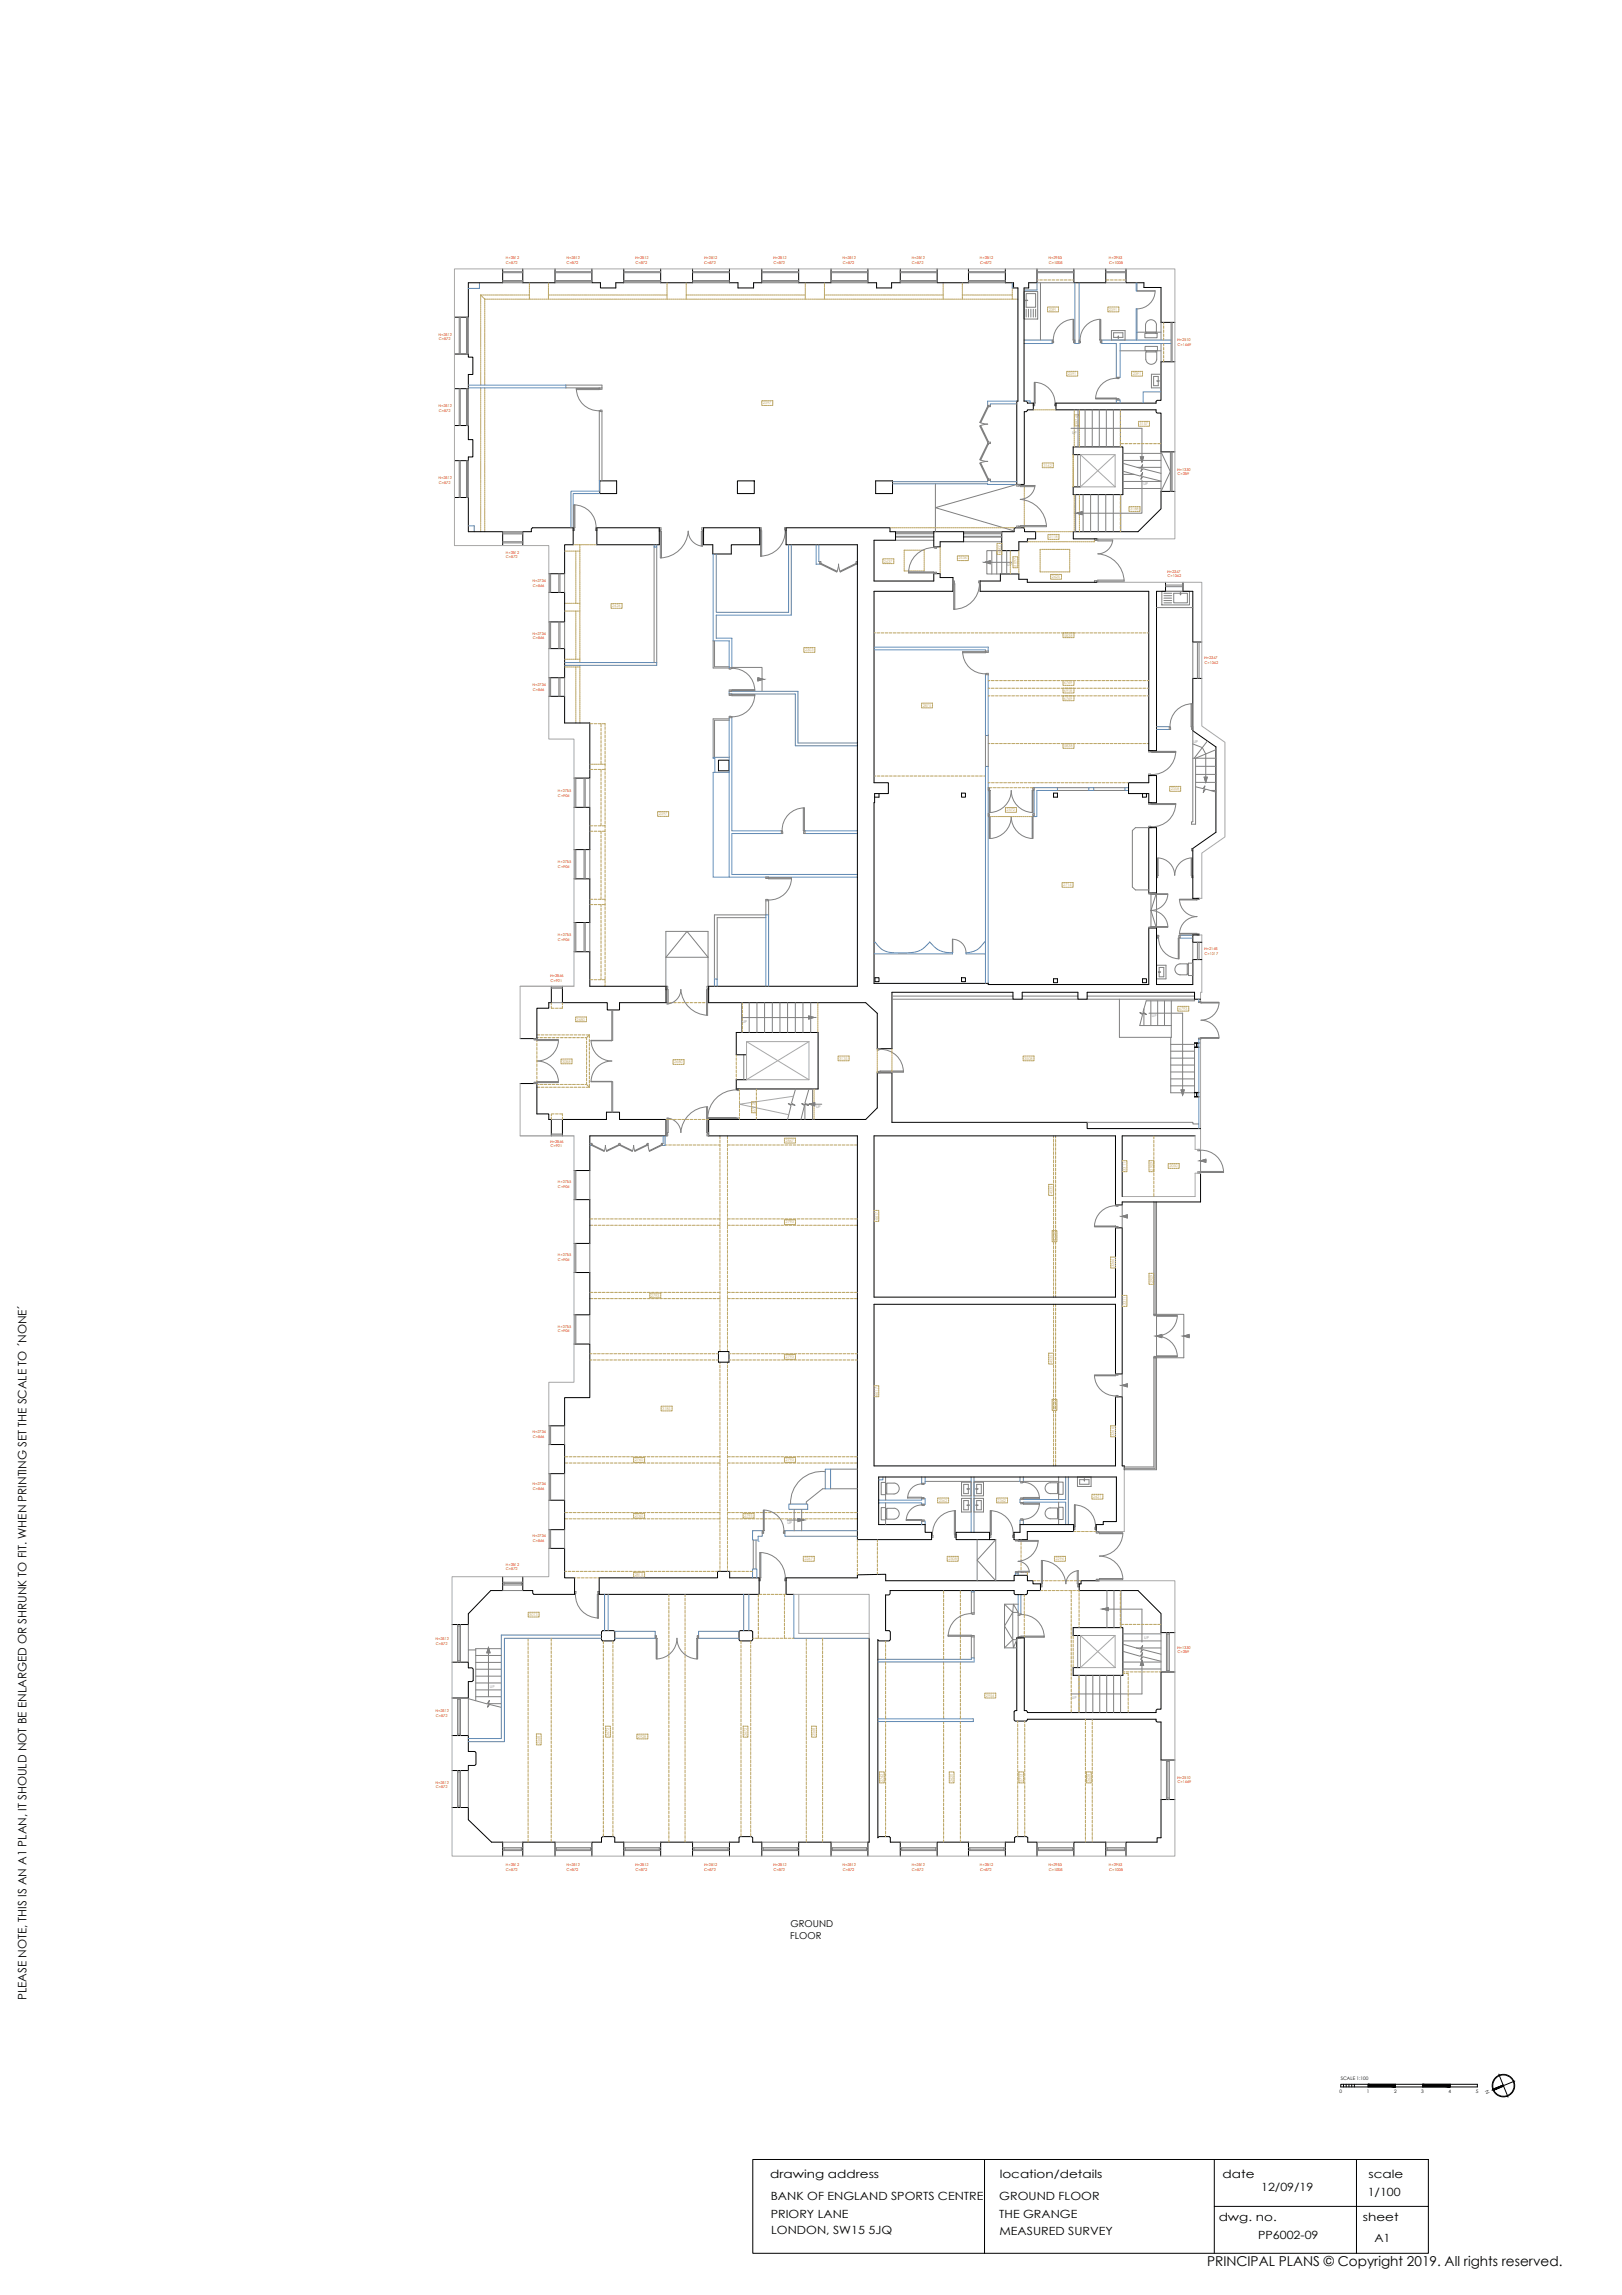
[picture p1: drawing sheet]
<svg xmlns="http://www.w3.org/2000/svg" width="594mm" height="841mm" viewBox="0 0 594 841" stroke-linecap="round" stroke-linejoin="round" font-family="sans-serif">
<defs><g id="words">
<text font-size="5" x="442.1" y="830.5">PRINCIPAL PLANS © Copyright 2019. All rights reserved.</text>
<text font-size="4.3" x="9.7" y="733" transform="rotate(-90 9.7 733)">PLEASE NOTE, THIS IS AN A1 PLAN, IT SHOULD NOT BE ENLARGED OR SHRUNK TO FIT. WHEN PRINTING SET THE SCALE TO ´NONE´</text>
<g font-size="4.1">
<text x="282.1" y="798.3">drawing address</text>
<text x="366.1" y="798.3">location/details</text>
<text x="447.8" y="798.2">date</text>
<text x="461.9" y="803">12/09/19</text>
<text x="501.2" y="798.2">scale</text>
<text x="282.3" y="806.3">BANK OF ENGLAND SPORTS CENTRE</text>
<text x="366" y="806.1">GROUND FLOOR</text>
<text x="500.9" y="804.6">1/100</text>
<text x="282.3" y="812.7">PRIORY LANE</text>
<text x="366" y="813">THE GRANGE</text>
<text x="446.4" y="813.8">dwg. no.</text>
<text x="499.2" y="813.8">sheet</text>
<text x="282.4" y="818.8">LONDON, SW15 5JQ</text>
<text x="366.1" y="819.1">MEASURED SURVEY</text>
<text x="460.8" y="820.4">PP6002-09</text>
<text x="503.4" y="821.5">A1</text>
</g>
<g font-size="3.5">
<text x="289.5" y="706.2">GROUND</text>
<text x="289.4" y="710.4">FLOOR</text>
</g>
<text font-size="1.9" x="545.6" y="767.2" transform="rotate(-112 545.6 767.2)">N</text>
<g font-size="1.7">
<text x="490.6" y="767.1">0</text>
<text x="491.1" y="762.2">SCALE 1:100</text>
<text x="500.6" y="767.1">1</text>
<text x="510.6" y="767.1">2</text>
<text x="520.5" y="767.1">3</text>
<text x="530.5" y="767.1">4</text>
<text x="540.5" y="767.1">5</text>
</g>
<g font-size="1.4" fill="#f00">
<text x="185.3" y="95.1">H=2812</text>
<text x="207.5" y="95.1">H=2812</text>
<text x="232.7" y="95.1">H=2812</text>
<text x="257.9" y="95.1">H=2812</text>
<text x="283.2" y="95.1">H=2812</text>
<text x="308.6" y="95.1">H=2812</text>
<text x="333.9" y="95.1">H=2812</text>
<text x="358.9" y="95.1">H=2812</text>
<text x="384" y="95.1">H=2953</text>
<text x="406.1" y="95.1">H=2953</text>
<text x="185.3" y="96.8">C=872</text>
<text x="207.5" y="96.8">C=872</text>
<text x="232.7" y="96.8">C=872</text>
<text x="257.9" y="96.8">C=872</text>
<text x="283.3" y="96.8">C=872</text>
<text x="308.7" y="96.8">C=872</text>
<text x="334" y="96.8">C=872</text>
<text x="358.9" y="96.8">C=872</text>
<text x="384.1" y="96.8">C=1008</text>
<text x="406.2" y="96.8">C=1008</text>
<text x="160.7" y="123">H=2812</text>
<text x="160.7" y="124.7">C=872</text>
<text x="431.2" y="125">H=2510</text>
<text x="431.2" y="126.6">C=1469</text>
<text x="160.7" y="149.3">H=2812</text>
<text x="160.7" y="150.9">C=872</text>
<text x="431.2" y="172.5">H=1330</text>
<text x="160.7" y="175.6">H=2812</text>
<text x="160.7" y="177.3">C=872</text>
<text x="431.2" y="174.2">C=289</text>
<text x="185.3" y="202.9">H=2812</text>
<text x="185.3" y="204.6">C=872</text>
<text x="427.5" y="209.9">H=2347</text>
<text x="195.1" y="213.4">H=2734</text>
<text x="195.1" y="215.1">C=846</text>
<text x="427.6" y="211.6">C=1042</text>
<text x="195.1" y="232.5">H=2734</text>
<text x="195.1" y="234.2">C=846</text>
<text x="441.1" y="241.6">H=2347</text>
<text x="441.1" y="243.3">C=1042</text>
<text x="195.1" y="251.5">H=2734</text>
<text x="195.1" y="253.2">C=846</text>
<text x="204.3" y="290.2">H=2755</text>
<text x="204.3" y="291.9">C=904</text>
<text x="204.3" y="316.4">H=2755</text>
<text x="204.3" y="318.1">C=904</text>
<text x="204.3" y="343.1">H=2755</text>
<text x="204.3" y="344.8">C=904</text>
<text x="441.1" y="348.1">H=2148</text>
<text x="441.1" y="349.8">C=1017</text>
<text x="201.5" y="358.2">H=2846</text>
<text x="201.6" y="359.9">C=921</text>
<text x="201.5" y="418.8">H=2846</text>
<text x="201.6" y="420.5">C=921</text>
<text x="204.3" y="433.6">H=2755</text>
<text x="204.3" y="435.3">C=904</text>
<text x="204.3" y="460.3">H=2755</text>
<text x="204.3" y="462">C=904</text>
<text x="204.3" y="486.5">H=2755</text>
<text x="204.3" y="488.2">C=904</text>
<text x="195.1" y="525.2">H=2734</text>
<text x="195.1" y="526.9">C=846</text>
<text x="195.1" y="544.2">H=2734</text>
<text x="195.1" y="545.9">C=846</text>
<text x="195.1" y="563.3">H=2734</text>
<text x="195.1" y="565">C=846</text>
<text x="185.3" y="573.8">H=2812</text>
<text x="185.3" y="575.5">C=872</text>
<text x="159.6" y="601.1">H=2812</text>
<text x="159.6" y="602.8">C=872</text>
<text x="431.2" y="604.2">H=1330</text>
<text x="431.2" y="605.9">C=289</text>
<text x="159.6" y="627.5">H=2812</text>
<text x="159.6" y="629.1">C=872</text>
<text x="159.6" y="653.7">H=2812</text>
<text x="431.2" y="651.7">H=2510</text>
<text x="431.2" y="653.4">C=1469</text>
<text x="159.6" y="655.3">C=872</text>
<text x="185.3" y="683.8">H=2812</text>
<text x="207.5" y="683.8">H=2812</text>
<text x="232.7" y="683.8">H=2812</text>
<text x="257.9" y="683.8">H=2812</text>
<text x="283.2" y="683.8">H=2812</text>
<text x="308.6" y="683.8">H=2812</text>
<text x="333.9" y="683.8">H=2812</text>
<text x="358.9" y="683.8">H=2812</text>
<text x="384" y="683.8">H=2953</text>
<text x="406.1" y="683.8">H=2953</text>
<text x="185.3" y="685.5">C=872</text>
<text x="207.5" y="685.5">C=872</text>
<text x="232.7" y="685.5">C=872</text>
<text x="257.9" y="685.5">C=872</text>
<text x="283.3" y="685.5">C=872</text>
<text x="308.7" y="685.5">C=872</text>
<text x="334" y="685.5">C=872</text>
<text x="358.9" y="685.5">C=872</text>
<text x="384.1" y="685.5">C=1008</text>
<text x="406.2" y="685.5">C=1008</text>
</g>
<g font-size="1.4" fill="#b8a15c">
<text x="384.1" y="113.9">2391</text>
<text x="406.1" y="113.9">2391</text>
<text x="391.1" y="137.4">2391</text>
<text x="414.9" y="137.4">2391</text>
<text x="279.4" y="148.2">2397</text>
<text x="394.9" y="155.6" transform="rotate(-90 394.9 155.6)">2976</text>
<text x="417.4" y="155.8">3157</text>
<text x="382.1" y="171">3162</text>
<text x="413.9" y="187">3188</text>
<text x="384.2" y="197.2">2118</text>
<text x="365.5" y="199.5" transform="rotate(90 365.5 199.5)">2399</text>
<text x="323.8" y="206.1">2637</text>
<text x="351.1" y="205">2536</text>
<text x="372.4" y="207.6" transform="rotate(-90 372.4 207.6)">2097</text>
<text x="385.2" y="211.9">2425</text>
<text x="224.2" y="222.5">2426</text>
<text x="389.7" y="233.3">5838</text>
<text x="294.9" y="238.7">2303</text>
<text x="389.7" y="250.7">6769</text>
<text x="389.7" y="253.6">6918</text>
<text x="389.7" y="256.4">6769</text>
<text x="337.9" y="259">2875</text>
<text x="389.7" y="273.8">5838</text>
<text x="428.8" y="289.5">2358</text>
<text x="241.3" y="298.8">2397</text>
<text x="368.7" y="297.3">2572</text>
<text x="389.4" y="324.8">2714</text>
<text x="431.8" y="370.1">4793</text>
<text x="211.2" y="374">2680</text>
<text x="205.9" y="389.5">3088</text>
<text x="246.9" y="389.7">2680</text>
<text x="307.3" y="388.4">3135</text>
<text x="375.1" y="388.4">3508</text>
<text x="276.6" y="407.4" transform="rotate(-90 276.6 407.4)">2722</text>
<text x="287.7" y="418.5">2867</text>
<text x="412.4" y="429" transform="rotate(-90 412.4 429)">3311</text>
<text x="422.2" y="428.9" transform="rotate(-90 422.2 428.9)">2909</text>
<text x="428.3" y="427.8">2050</text>
<text x="385.4" y="437.6" transform="rotate(-90 385.4 437.6)">4535</text>
<text x="287.7" y="448.3">2793</text>
<text x="321.5" y="447.2" transform="rotate(-90 321.5 447.2)">6617</text>
<text x="386.7" y="454.6" transform="rotate(-90 386.7 454.6)">4026</text>
<text x="408.1" y="464.3" transform="rotate(-90 408.1 464.3)">3266</text>
<text x="422.2" y="470.2" transform="rotate(-90 422.2 470.2)">2909</text>
<text x="238.4" y="475.2">2793</text>
<text x="412.4" y="478.4" transform="rotate(-90 412.4 478.4)">3311</text>
<text x="287.7" y="497.7">2793</text>
<text x="385.4" y="499.5" transform="rotate(-90 385.4 499.5)">4535</text>
<text x="321.5" y="511.5" transform="rotate(-90 321.5 511.5)">6617</text>
<text x="242.6" y="516.7">3185</text>
<text x="386.7" y="516.5" transform="rotate(-90 386.7 516.5)">4026</text>
<text x="408.1" y="526.1" transform="rotate(-90 408.1 526.1)">3266</text>
<text x="232.5" y="535.5">2740</text>
<text x="287.7" y="535.5">2793</text>
<text x="343.8" y="550.3">2342</text>
<text x="365.4" y="550.3">2342</text>
<text x="400.3" y="549">2421</text>
<text x="232.5" y="555.9">2740</text>
<text x="272.6" y="555.9">2793</text>
<text x="294.6" y="571.7">2267</text>
<text x="347.3" y="571.7">2308</text>
<text x="386.6" y="571.7">2294</text>
<text x="232.5" y="577.5">2815</text>
<text x="193.8" y="592.2">3013</text>
<text x="361.1" y="621.8">2954</text>
<text x="197.8" y="639" transform="rotate(-90 197.8 639)">2568</text>
<text x="223.1" y="636.2" transform="rotate(-90 223.1 636.2)">2672</text>
<text x="233.6" y="636.8">2928</text>
<text x="273.6" y="636.2" transform="rotate(-90 273.6 636.2)">2672</text>
<text x="298.6" y="636.2" transform="rotate(-90 298.6 636.2)">2568</text>
<text x="323.5" y="653" transform="rotate(-90 323.5 653)">2742</text>
<text x="349" y="653" transform="rotate(-90 349 653)">2620</text>
<text x="374.5" y="653" transform="rotate(-90 374.5 653)">2713</text>
<text x="399.2" y="653" transform="rotate(-90 399.2 653)">2628</text>
</g>
<g font-size="1.4" fill="#808080">
<text x="392.7" y="159.1">UP</text>
<text x="418.8" y="177.9">UP</text>
<text x="368.9" y="207.3">UP</text>
<text x="437.1" y="272.4">UP</text>
<text x="271.9" y="375.1">UP</text>
<text x="421.9" y="372.6">UP</text>
<text x="298.9" y="406.2">UP</text>
<text x="288.4" y="558.5">UP</text>
<text x="419.1" y="600.5">UP</text>
<text x="179.5" y="618.6">UP</text>
<text x="392.6" y="622.8">UP</text>
</g>
</g></defs>
<!-- layer: BLOCKS -->
<g fill="none" stroke="#808080" stroke-width=".37">
<path d="M184.1 99.6h7.4M184.1 99.9h7.4M203.3 99.6h13.5M203.3 99.9h13.5M228.5 99.6h13.5M228.5 99.9h13.5M253.7 99.6h13.5M253.7 99.9h13.5M279 99.6h13.5M279 99.9h13.5M304.4 99.6h13.5M304.4 99.9h13.5"/>
<path d="M329.7 99.6h13.5M329.7 99.9h13.5M354.7 99.6h13.5M354.7 99.9h13.5M379.8 99.6h13.5M379.8 99.9h13.5M405 99.6h7.4M405 99.9h7.4M168.2 116.2v13.5M168.6 116.2v13.5M170.9 116.2v13.5M171.2 116.2v13.5"/>
<path d="M171.5 116.2v13.5M184.1 103.6h7.4M184.1 103.2h7.4M184.1 102.8h7.4M203.3 103.6h13.5M203.3 103.2h13.5M203.3 102.8h13.5M228.5 103.6h13.5M228.5 103.2h13.5M228.5 102.8h13.5M253.7 103.6h13.5M253.7 103.2h13.5"/>
<path d="M253.7 102.8h13.5M279 103.6h13.5M279 103.2h13.5M279 102.8h13.5M304.4 103.6h13.5M304.4 103.2h13.5M304.4 102.8h13.5M329.7 103.6h13.5M329.7 103.2h13.5M329.7 102.8h13.5M354.7 103.6h13.5M354.7 103.2h13.5"/>
<path d="M354.7 102.8h13.5M375.1 106.8h5v10.1h-5zM375.6 110l.8 .1zM375.8 110v-2.4h3.5v5h-3.5v-2.5M375.8 113.3v2.9M376.7 113.3v2.9M377.6 113.3v2.9M378.5 113.3v2.9M379.3 113.3v2.9M379.8 103.6h13.5M381.1 103.6v21M393 117a7.6 7.6 0 0 0-7.2 7.6"/>
<path d="M393 117h.4v7.6h-.4zM402.8 117h.4v7.6h-.4zM402.8 117a7.6 7.6 0 0 0-7.2 7.6M405 103.6h7.4M416.4 106.6l6.6 .1zM423.1 106.6a6.6 6.6 0 0 1-6.6 6.6M425.2 118.1v6.5M428.9 118.1v14.5M429.3 118.1v14.5M385.4 124.6h.3l.2 1h-.5zM393.4 124.6h.3v1h-.5zM395.2 124.6h.4l.1 1h-.5z"/>
<path d="M403.2 124.6h.3v1h-.5zM407.1 121.1h5v3.5h-5zM408.9 138.3h1v.5l-1-.2zM408.9 138.6a7.6 7.6 0 0 0-7.6 7.3M409.5 123.2l.2 .7zM409.5 123.6h-1.6v-1.7h3.4v1.7h-1.6M410.3 128.6h14.9M416.4 121.7h8.8M419.3 122.2h4.5v1.6h-4.5zM419.4 126.9h4.5v1.7h-4.5zM419.8 122.2v-.5h3.5v.5M419.8 121.7h-.2v-2.6a2.01 2.01 0 0 1 2-1.9 2.01 2.01 0 0 1 2 1.8l-.1 2.7"/>
<path d="M419.9 128.6v.4h3.5v-.4M419.9 129h-.2v2.6a2.01 2.01 0 0 0 2 1.9 2.01 2.01 0 0 0 2-1.9v-2.6h-.3M421.7 137.1h3.5v5h-3.5zM423.8 139.6l.7 .1zM424.2 139.6v-1.6h-1.7v3.3h1.7v-1.6M425.2 125.9v6.7M168.2 142.4v13.5M168.6 142.4v13.5M170.9 142.4v13.5M171.2 142.4v13.5M171.5 142.4v13.5M207.3 141.1h13.2v1.5l-1-.2"/>
<path d="M207.3 142.1h13.2M211.1 142.4h8.4v.4h-8.4zM211.1 142.4h8.4M211.1 142.4a8.1 8.1 0 0 0 8.4 8.1M219.5 150.5l1-.2v25.9M219.5 142.1v.3M219.5 150.5v25.7M219.5 150.8h1M358.9 156.1l.3-.2 2.8 6-.3 .1zM358.9 154.8l2.9 .6-2.9 .7M361.7 148.5h1.1v.5l-1.1-.1zM361.7 148.9l.3 .1-2.8 5.9-.3-.1z"/>
<path d="M378.5 147.7h.3l.2 1h-.5zM378.8 140.1h.3v7.6h-.3zM379.2 140.1a7.6 7.6 0 0 1 7.2 7.6M386.4 147.7h.4v1h-.6zM401.3 145.9h7.6v.3h-7.6zM408.9 146.2l1-.1v.5h-1zM168.2 168.8v13.5M168.6 168.8v13.5M170.9 168.8v13.5M171.2 168.8v13.5M171.5 168.8v13.5M358.9 169.7l.3-.1 2.8 5.9-.3 .2z"/>
<path d="M358.9 168.4l2.9 .7M361.7 175.7l1.1-.2v.6h-1.1zM361.7 162.5l.3 .2-2.8 5.9-.3-.2zM361.7 162h1.1v.5h-1.1zM361.8 169.1l-2.9 .6M379.1 177.9h-6v.2h-.7v-.6h1.2v.8h5.4M379.1 177.9a5.6 5.6 0 0 1-5.4 5.1M394.7 166.6v11.8M425.2 165.6l3.5 7.2-3.5 7.3zM428.7 165.6v14.5M428.9 165.6v14.5M429.3 165.6v14.5"/>
<path d="M184.1 194.8h7.4M184.1 198.5h7.4M184.1 195.3h7.4M184.1 195.7h7.4M184.1 199h7.4M209.9 193.4h.3l.2 1h-.5zM210.2 185.1h.4v8.3h-.4zM210.2 185.1v8.3M210.2 185a8.1 8.1 0 0 1 8.1 8.4M218.3 193.4h.3v1h-.5zM241.9 194.2v10.3a10.5 10.5 0 0 0 10.2-9.9 5.7 5.7 0 0 0 5.2 5.6v-6h-.3v-.8h.7v1.3h-.8v5.4M241.9 194.7l.2-1.3h-.6v1.3h.8v9.8"/>
<path d="M278.3 193.4h.5l-.2 1.1h-.3zM278.6 194.5h.4v9.3h-.4zM278.6 194.5v9.3M287.4 193.4h.5v1.1h-.3zM287.6 194.5a9 9 0 0 1-9 9.3M328 194.8h14M328 195.2h14M328 195.6h14M328 198h14M328 196.8h14M328 196.5h14M352.9 194.8h14"/>
<path d="M352.9 195.2h14M352.9 195.6h14M352.9 198.5h14M352.9 196.8h14M352.9 196.5h14M373.1 193h10.1M373.7 183a10.3 10.3 0 0 1 9.6 10M383.2 192.6h-9.6v.8h-1.2v-.6l1.2 .2M407.5 197.8h-5.9v.3h-.7v-.6h1.2v.7h5.4M407.6 197.8a5.6 5.6 0 0 1-5.5 5.2M201.3 210.3v6.8M201.7 210.3v6.8"/>
<path d="M204.7 210.3v6.8M205.1 210.3v6.8M206.8 210.3v6.8M239.6 200.5v42.3M240.5 200.5v42.3M300.2 205.8h.5l-.2 .9h-.3zM300.7 206.4l5.9 2.9-.1 .3-6-2.9zM306.5 209.6l.6-2.9 .7 2.9M307.6 209.3l5.9-2.9 .2 .3-5.9 2.9zM313.5 205.8h.5v.9h-.3zM332.8 209.6h9.2v.3h-9.2zM332.8 209.9h9.2"/>
<path d="M342 209.9l1-.2v.5h-1zM342 200.4h1v.5l-1-.2zM342 200.6a9.2 9.2 0 0 0-9.2 9.3M349 212.9h.5l-.1 1h-.4zM349.4 213.9h.3v9.4h-.3zM349.4 213.9v9.4M358.5 212.9h.5v1h-.3zM358.7 213.9a9.3 9.3 0 0 1-9.3 9.4M402.1 203a10.4 10.4 0 0 1 9.6 10h-10.1M411.7 212.6h-9.6v.8h-1.2v-.6l1.2 .2M425.5 216.7h10.2v5h-10.2zM426.3 217.4h2.8"/>
<path d="M426.3 219.2h2.8M426.3 218.3h2.8M426.9 214.4h6.4M426.9 215h6.4M426.9 216.7h6.4M432.3 217.4h-2.4v3.5h5v-3.5h-2.4M432.3 217.2l.2 .8zM201.3 227.9v9.8M201.7 227.9v9.8M204.7 227.9v9.8M205.1 227.9v9.8M206.8 227.9v9.8"/>
<path d="M261.2 234.9v9.9h5.9M261.7 234.9v9.4h5.4M352.6 238.9h8.3v.3h-8.3zM352.6 238.9h8.3M352.6 238.8a8.1 8.1 0 0 0 8.4 8.1M360.9 238.6h1v.5l-1-.2zM423.6 222.7h13.3M426.3 220.1h2.8M426.3 220.9h2.8M436.9 235.3v13.3M438.6 235.3v13.3M439.2 235.3v13.3"/>
<path d="M201.3 248.4v6.8M201.7 248.4v6.8M204.7 248.4v6.8M205.1 248.4v6.8M206.8 248.4v6.8M267.1 252.8h.6l.4 .6h-1zM267.1 244.7h1v.3l-1 .2zM267.1 254.3h1v.3l-1 .2zM268.1 252.7h8.3v.4h-8.3zM268.1 254.6h8.3v.4h-8.3zM268.1 253.1h8.3M268.1 254.6h8.3"/>
<path d="M268.1 244.9a8.1 8.1 0 0 1 8.3 8.1M276.4 254.6a8.1 8.1 0 0 1-8.3 8.1M360.9 247l1-.3v.6h-1zM436.2 258h.4v8.3h-.4zM436.6 258v8.3M436.6 257.9a8.1 8.1 0 0 0-8.1 8.4M267.1 262.5h.6l.4 .5h-1zM267.1 263.9h-5.4v13.6M267.1 263.4h-5.9v14.1M360.9 269.5v11.4M361.9 269.5v11.4M420.8 275.1h1v.3l-1 .2z"/>
<path d="M421.8 275.4h8.8v.3h-8.8zM421.8 275.4h8.8M428.2 266.3l.6 .4v.6h-.6zM430.6 275.3a8.5 8.5 0 0 1-8.8 8.5M436.6 266.3h.3v1h-.5zM210.5 285.1v10.8M210.9 285.1v10.8M213.9 285.1v10.8M214.3 285.1v10.8M216 285.1v10.8M294.2 296.1h.4v8.3h-.4zM294.5 296.1a8.1 8.1 0 0 0-8 8.3"/>
<path d="M294.6 296.1v8.3M361.9 298.2h.6l-.2 1h-.4zM361.9 288.7h.6l-.2 1h-.4zM362.3 299.2h.4v8.1h-.4zM362.3 289.7h.4v8.1h-.4zM362.7 297.7a8.1 8.1 0 0 0 7.7-8 8.1 8.1 0 0 0 7.7 8M378 299.2h.4v8.1h-.4zM378 289.7h.4v8.1h-.4zM378.2 298.2h.6v1h-.4zM378.2 288.7h.6v1h-.4zM387.3 288.7h11.5M387.3 289.7h11.5"/>
<path d="M400.6 288.7h11.4M400.6 289.7h11.4M420.8 283.7l1 .2v.3h-1zM420.8 294.2h1v.3l-1 .2zM421.8 294.5h8.8v.3h-8.8zM421.8 294.5h8.8M430.6 294.5a8.5 8.5 0 0 1-8.8 8.5M210.5 311.3v10.8M210.9 311.3v10.8M213.9 311.3v10.8M214.3 311.3v10.8M216 311.3v10.8"/>
<path d="M286.2 304.4h.3l.2 1.1h-.5zM294.6 304.4h.3v1.1h-.6zM362.7 307.3a8.1 8.1 0 0 0 7.7-8.1 8.1 8.1 0 0 0 7.7 8.1M421.8 303l-1-.2v.5M421.8 303v.3h-5.9l-1.2 1.1v20.7l1.2 1h4.9M423.9 314.4h.3v6.4h-.3zM424.2 314.4a6.4 6.4 0 0 1 6.1 6.4 6.4 6.4 0 0 1 6-6.4M436.3 314.4h.3v6.4h-.3zM210.5 338.1v10.7M210.9 338.1v10.7M213.9 338.1v10.7M214.3 338.1v10.7"/>
<path d="M216 338.1v10.7M280.5 321.4h1v.3l-1 .2zM280.5 336.3h-17.8v22.5M280.5 330.1h1M281.5 321.7h8.4v.4h-8.4zM281.5 335.3v-5.5h-.4v-.2h-.6v5.7h-18.8v23.5M281.5 321.7h8.4M289.9 321.7a8.1 8.1 0 0 1-8.4 8.1M420.8 339.7l.8 .1v.3h-.8zM420.8 327.2h.8v.3l-.8 .1zM421.6 339.5h6.1v.3h-6.1zM421.6 327.5h6.1v.3h-6.1z"/>
<path d="M421.6 333.7a6.2 6.2 0 0 1 6.1 5.8M423.6 320.8h.3l.1 .8h-.4zM427.7 327.8a6.2 6.2 0 0 1-6.1 5.8M432 329.5h6.4v.3h-6.4zM432 329.8a6.4 6.4 0 0 0 6.4 6.1 6.4 6.4 0 0 0-6.4 6.1M436.6 320.8h.3v.8h-.4zM438.4 329.2h.9v.4l-.9-.1zM348.8 344.2l.2 5zM348.9 344.2a5 5 0 0 1 4.9 4.9M423.6 353.7h3.5v5h-3.5zM423.9 342.8h.5l-.1 1h-.4zM424.3 356.2l.7 .1z"/>
<path d="M424.3 343.8a7.6 7.6 0 0 0 7.3 7.5M424.6 356.2v-1.7h1.7v3.5h-1.7v-1.7M431.5 343.8h.4v7.6h-.4zM431.8 342.8h.5v1h-.4zM432 342h6.4v.3h-6.4zM434.8 353.5v-.3h-2.6a2.01 2.01 0 0 0-1.9 2 2.01 2.01 0 0 0 1.9 2h2.6v-.2M435.3 353h1.6v4.5h-1.6zM435.3 353.5h-.5v3.5h.5M436.9 345.3v6.3M438.4 342.3l.9-.1v.4h-.9zM438.6 345.3v6.3M439.2 345.3v6.3"/>
<path d="M201.9 367.4h4.1M201.9 361.7h4.1M201.9 362.1h4.1M224.1 370.1v11.1h.3v-11.1M249.4 362.6a10.1 10.1 0 0 0 9.8 9.4M249.4 362.6a5.5 5.5 0 0 1-5.1 5.3v-5.8h.3v-.7h-.7v1.3h.8v5.2M259.2 362.1v10M259.2 362.7l-.2-1.3h.5v1.3h-.7v9.4M326.7 366.2h44.3M326.7 365h44.3M374.4 366.2h20.4M374.4 365h20.4"/>
<path d="M398.2 366.2h39.3v.6M398.2 365h39.3M410 366.2v13.9h19M439 367h.8v.3l-.8 .1zM439.8 367.3h6.7v.3h-6.7zM446.5 367.5a6.7 6.7 0 0 1-6.6 6.4 6.6 6.6 0 0 1 6.6 6.3M195.6 380.6h1v.3l-1 .2zM195.6 396.6l1 .1v.4h-1zM196.6 380.9h7.9v.4h-7.9zM196.6 396.4h7.9v.3h-7.9zM204.5 381.3a7.9 7.9 0 0 1-7.8 7.5 7.9 7.9 0 0 1 7.8 7.5M216.5 396.3l7.6 .1z"/>
<path d="M216.5 381.2l7.6 .2zM216.5 381.2a7.6 7.6 0 0 0 7.6 7.6 7.6 7.6 0 0 0-7.6 7.6M269.7 399.1h1.1v.6h-.6v-.3h-.5zM269.7 399.4a10.5 10.5 0 0 0-10.5 10.5M272.4 386.5v9.2M321.3 392.6h.6v.2h.4v.3h-1zM321.3 384.3h1v.3l-1 .2zM322.3 392.5h8.6v.3h-8.6zM322.3 392.8h8.6M322.3 384.5a8.3 8.3 0 0 1 8.6 8.3M428.8 380.1v20.4M439 380.4l.8 .1v.3h-.8z"/>
<path d="M439.8 380.2h6.7v.3h-6.7zM201.9 410.2h4.1M216.5 419h.4l-.2 .8h-.2zM216.9 419.5l4.4 2.2-.1 .2-4.5-2.1zM224.1 407.6v-11.2h.3v11.2M226.7 419h.4v.8h-.4zM227.2 419.5l4.4 2.2-.1 .2-4.4-2.1zM237 419h.4v.8h-.4zM237.4 419.7l.5 2.2M242.2 419h.4v.8h-.2zM244.3 409.7v5.8h.3v.7h-.7v-1.1h.8v-5.3M244.3 409.7a5.5 5.5 0 0 1 5.1 5.3"/>
<path d="M258.8 405.6v9.5h.7v1.1h-.5l.2-1.1M259.2 409.5h10.5v.4h-10.5zM259.2 405.6v9.9M259.2 409.9h10.5M259.2 405.6a10.1 10.1 0 0 0-9.8 9.4M269.7 409.9l1.1-.2v.5h-1.1zM398.2 411.3h38.7v.6h2.2M210.5 428.9v10.7M210.9 428.9v10.7M216 428.9v10.7M221.2 421.9l.5-2.2 .5 2.2M222.1 421.7l4.5-2.2 .1 .3-4.5 2.1z"/>
<path d="M231.6 421.9l.5-2.2 .5 2.2M232.4 421.7l4.5-2.2 .1 .3-4.5 2.1zM237.8 421.7l4.4-2.2 .2 .3-4.5 2.1zM438.7 429.4l1 .2v.3h-1zM438.7 421.2h1v.3l-1 .2zM439.7 429.3h8.4v.3h-8.4zM439.7 429.6h8.4M439.7 421.5a8.1 8.1 0 0 1 8.4 8.1M210.5 455.7v10.6M210.9 455.7v10.6M216 455.7v10.6M400.9 449.3h7.7v.3h-7.7z"/>
<path d="M408.6 441.6h.9v.5l-.9-.2zM408.6 449.6l.9-.2v.5h-.9zM408.6 441.9a7.7 7.7 0 0 0-7.7 7.3M422.6 440.5v41.2M423.1 440.5v41.2M423.6 440.5v41.2h-1M210.5 481.8v10.7M210.9 481.8v10.7M216 481.8v10.7M422.6 481.7h1v.3l-1 .2zM422.6 497.1l1 .1v.4h-1zM422.6 497.6v40h-10.8"/>
<path d="M422.6 497.6h1v41h-11.8M423.1 497.6v40.5h-11.3M423.6 482h7.6v.4h-7.6zM423.6 496.9h7.6v.3h-7.6zM431.2 482.3a7.6 7.6 0 0 1-7.6 7.3 7.7 7.7 0 0 1 7.6 7.2M400.9 503.8h7.7v.4h-7.7zM400.9 504.2a7.7 7.7 0 0 0 7.7 7.3M408.6 511.5l.9-.1v.5h-.9zM408.6 503.5h.9v.5l-.9-.2zM201.3 522.5v6.9M201.7 522.5v6.9M206.8 522.5v6.9"/>
<path d="M302.3 539.3a11.5 11.5 0 0 0-12.7 11.9M304.2 538.4h9.8M201.3 540v9.8M201.7 540v9.8M206.8 540v9.8M279.6 553.4h.3v7.5h-.3zM279.9 553.4a7.6 7.6 0 0 1 7.2 7.5M302.3 545.6h-1l-6 4.8v.8M304.2 545.6h9.8M322.7 543.2h1.7v4.5h-1.7zM322.7 552.5h1.7v4.5h-1.7zM324.4 543.7h.4v3.5h-.4"/>
<path d="M324.4 552.9h.4v3.6h-.4M324.4 541.3v8.4M324.4 550.7v8M324.8 552.9v-.2h2.6a1.99 1.99 0 0 1 2 2 1.99 1.99 0 0 1-1.9 2h-2.7v-.2M327.4 543.5h-2.6v.2M327.5 543.5a2.01 2.01 0 0 1 1.9 2 2.01 2.01 0 0 1-1.9 2h-2.7v-.3M331.9 556.8h5.7v.4h-5.7zM332.4 548.7h5.2v.3h-5.2zM337.6 557.2l.9-.2v.4h-.9zM337.6 551.3h.9v.4h-.6zM337.6 549l.8-.2v.4h-.8zM337.6 543.6h.8v.4l-.8-.2z"/>
<path d="M337.6 551.5a5.7 5.7 0 0 0-5.7 5.7M337.6 543.8a5.1 5.1 0 0 0-5.2 5.1M338.8 542.9h16.9M349.5 553.6h.4M349.9 553.6v8.7h-.4v-8.6M349.9 553.6v8.7M349.9 553.6a8.4 8.4 0 0 0-8.4 8.7M352.2 543.2h3.5v5h-3.5zM352.2 549.1h3.5v5h-3.5zM354.2 545.6l.8 .1zM354.2 551.5l.8 .2zM354.7 545.6v-1.6h-1.7v3.4h1.7v-1.7"/>
<path d="M354.7 551.5v-1.6h-1.7v3.4h1.7v-1.6M356.7 542.9h16.9M356.7 543.2h3.5v5h-3.5zM356.7 549.1h3.5v5h-3.5zM357.4 545.6l.8 .1zM357.4 551.5l.8 .2zM357.7 545.6v-1.6h1.7v3.4h-1.7v-1.7M357.7 551.5v-1.6h1.7v3.4h-1.7v-1.6M362.7 553.6v8.7h.4v-8.6M362.7 553.6v8.7M362.7 553.6h.4M362.7 553.6a8.4 8.4 0 0 1 8.4 8.7"/>
<path d="M373.9 548.9l.9 .2v.3h-.9zM373.9 543h.9v.2l-.9 .2zM373.9 550.6h.9v.3l-.9 .2zM373.9 556.6l.9 .2v.3h-.9zM374.8 548.8h5.9v.3h-5.9zM374.8 550.9h5.9v.4h-5.9zM374.8 542.9h12.9M374.8 543.2a5.9 5.9 0 0 1 5.9 5.9M380.7 550.9a5.9 5.9 0 0 1-5.9 5.9M387.3 543.6v-.2h-2.7a1.99 1.99 0 0 0-1.8 2 1.99 1.99 0 0 0 1.9 2h2.6v-.3M387.3 552.9v-.3h-2.7a1.99 1.99 0 0 0-1.8 2 1.99 1.99 0 0 0 1.9 2M387.3 556.3v.3h-2.7"/>
<path d="M387.7 543.1h1.7v4.5h-1.7zM387.7 543.6h-.4v3.5h.4M387.7 552.4h1.7v4.4h-1.7zM387.7 552.9h-.4v3.4h.4M387.7 541.3v8.2M387.7 550.5v8.2M393.2 559.5h.3l.2 .9h-.5zM393.5 551.5h.3v8h-.3zM393.5 551.5v8M393.5 551.5a7.7 7.7 0 0 1 7.7 8M394.6 541.3h5v3.4h-5zM397.1 541.9l.1 .8z"/>
<path d="M397.1 542.2h-1.7v1.7h3.5v-1.7h-1.7M401.2 559.5h.3v.9h-.5zM184.1 579.8h7.4M184.6 579.8v1M191 579.8v1M201.3 560.6v6.8M201.7 560.6v6.8M206.8 560.6v6.8M275.9 564.4v10.6M276.9 564.4v10.6M278 578.2h.3v.4h.3v.7h-.6zM278.3 569h.4v9.2h-.4z"/>
<path d="M278.3 569v9.2M278.4 568.9a9.2 9.2 0 0 1 9.2 9.3M279.2 560.9h.4l.1 1h-.5zM287.1 560.9h.3v1h-.5zM287.6 578.2h.3v1.1h-.5zM341.2 562.3h.3l.2 1.1h-.5zM349.9 562.3h.3v1.1h-.5zM362.4 562.3h.3v.4h.2v.7h-.5zM371.1 562.3h.3v1.1h-.5zM372.4 564.5h7.8a7.9 7.9 0 0 1-7.3 7.6M372.9 564.5l-1 .2v-.5h1v.6h7.3M372.9 572.2a4.3 4.3 0 0 1 4.1 3.9l-5.1-.2v.5h1v-.6h4.1"/>
<path d="M381.8 571.8v8.6h-.7v1.1h.5l-.2-1.1M394.9 575.5v5.3h-.2v.7h.6v-1.1h-.8v-4.8M395 575.6a5 5 0 0 0-4.6 4.8M401.5 561.2h1.1v.5l-1.1 .1zM401.5 578.7l1.1 .2v.4h-1.1zM402.6 561.7h8.6v.3h-8.6zM402.6 578.5h8.6v.4h-8.6zM402.7 570.3a8.6 8.6 0 0 1 8.6 8.2M411.3 562a8.6 8.6 0 0 1-8.6 8.2M167.6 595.3v13.8M167.6 595.8h1.1M168.1 595.8v12.8"/>
<path d="M168.7 595.3v13.8M171.5 595.3v13.8M184.1 580.8h7.4M184.1 582.9h7.4M184.6 580.3h6.4M210.4 583.2h.5l-.1 1.1h-.4zM210.8 584.2a8.4 8.4 0 0 0 8.3 8.7M218.8 584.3h.4v8.6h-.4zM218.9 583.2h.6v1.1h-.3v-.5h-.3zM219.2 584.3v8.6M240 599.4h.5l-.2 1h-.3zM255.4 599.4h.5v1h-.4z"/>
<path d="M347.3 599.2h8.5v.4h-8.5zM347.3 599.6h8.5M355.8 599.6l1-.3v8.3M355.8 583.4v8l.4 .2h.6v-8.2M355.8 599.8h1M355.8 599.6v8M355.8 591h1M355.8 591.3a8.2 8.2 0 0 0-8.5 8.2M372.9 599.7l1 .2v.3h-1zM372.9 591.4h1v.3l-1 .2zM373.9 599.6h8.5v.3h-8.5zM373.9 599.9h8.5"/>
<path d="M373.9 591.7a8.2 8.2 0 0 1 8.5 8.2M390.4 580.4a9.2 9.2 0 0 0-9-8.6v9M394.7 599.3v11.8M425.2 598.3v14.4M427.2 598.3v14.4M427.2 598.8h1.1M427.7 598.8v13.4M428.3 598.3v14.4M167.6 608.6h1.1M240.3 600.4h.4v7.6h-.4zM240.7 607.9a7.6 7.6 0 0 0 7.2-7.6 7.6 7.6 0 0 0 7.3 7.6M255.2 600.4h.3v7.6h-.3z"/>
<path d="M427.2 612.2h1.1M167.6 622.2v13.8M167.6 635.5h1.1M167.6 622.8h1.1M168.1 622.8v12.7M168.7 622.2v13.8M171.5 622.2v13.8M167.6 648.8v13.6M167.6 649.3h1.1M168.1 649.3v12.6M168.7 648.8v13.6M171.5 648.8v13.6"/>
<path d="M425.2 645v14.5M427.2 645.5h1.1M427.2 645v14.5M427.2 658.9h1.1M427.7 659.5h.1M427.7 645.5v13.4M428.3 645v14.5M167.6 661.9h1.1M184.1 675.1h7.4M184.1 678.2h7.4M184.1 677.1h7.4M184.6 677.7h6.4"/>
<path d="M184.6 677.1v1.1M191 677.1v1.1M203.3 675.1h13.5M203.3 678.2h13.5M203.3 677.1h13.5M203.8 677.7h12.5M203.8 677.1v1.1M216.3 677.1v1.1M228.5 675.1h13.5M228.5 678.2h13.5M228.5 677.1h13.5M229 677.7h12.5"/>
<path d="M229 677.1v1.1M241.5 677.1v1.1M253.7 675.1h13.5M253.7 678.2h13.5M253.7 677.1h13.5M254.2 677.7h12.5M254.2 677.1v1.1M266.7 677.1v1.1M279 675.1h13.5M279 678.2h13.5M279 677.1h13.5M279.5 677.7h12.5"/>
<path d="M279.5 677.1v1.1M292 677.1v1.1M304.4 675.1h13.5M304.4 678.2h13.5M304.4 677.1h13.5M304.9 677.7h12.5M304.9 677.1v1.1M317.4 677.1v1.1M329.7 675.1h13.5M329.7 678.2h13.5M329.7 677.1h13.5M330.2 677.7h12.5"/>
<path d="M330.2 677.1v1.1M342.7 677.1v1.1M354.7 675.1h13.5M354.7 678.2h13.5M354.7 677.1h13.5M355.2 677.7h12.5M355.2 677.1v1.1M367.7 677.1v1.1M379.8 675.1h13.5M379.8 678.2h13.5M379.8 677.1h13.5M380.3 677.7h12.5"/>
<path d="M380.3 677.1v1.1M392.8 677.1v1.1M405 675.1h7.4M405 678.2h7.4M405 677.1h7.4M405.5 677.7h6.4M405.5 677.1v1.1M411.9 677.1v1.1"/>
</g>
<!-- layer: WALLS -->
<g fill="none" stroke="#000" stroke-width=".37">
<path d="M184.1 98.5v5.1h-12.6v12.6h-5M191.5 98.5v5.1h11.8v-5.1M216.8 98.5v5.1h3.1v1.9h5.7v-1.9h2.9v-5.1M242 98.5v5.1h11.7v-5.1M267.2 98.5v5.1h3.1v1.9h5.7v-1.9h3v-5.1M292.5 98.5v5.1h11.9v-5.1M317.9 98.5v5.1h3.2v1.9h5.5v-1.9h3.1v-5.1M343.2 98.5v5.1h11.5v-5.1M368.2 98.5v5.1h3v1.9h1.6v41.5h-.4v30.5h2.8v-26.6h.7l.4-.7h2.2v-2.5h-2.2l-.4-.7h-.8v-41.5h1.7v-1.9h3v-5.1M393.3 98.5v5.1h11.7v-5.1M412.4 98.5v5.1h6.6v1.8h6.2v12.7h5.1M166.5 129.7h5v1.2h1.7v6.3h-1.7v5.2h-5"/>
<path d="M430.3 132.6h-5.1v14.1h-1.4l-.4 .4v.6h-36.6v2.5h36.6v.7l.4 .5h1.4v14.2h5.1M166.5 155.9h5v5.2h1.7v6.4h-1.7v1.3h-5M219.7 176.2h6.1v4.7h-6.1zM270.1 176.2h6.2v4.7h-6.2zM320.7 176.2h6.2v4.7h-6.2zM395.7 166.6h-2.6v-2.8h18.2v17.5h-18.2v-2.9h2.6M166.5 182.3h5v12.5h12.6v5.1M191.5 199.9v-5.1h3.1v-1l.4-.4h14.9v6.2h-3.1v10.7h-5.8M218.6 193.4h22.9v6.2h-22.9zM257.7 193.4h20.6v6.2h-10.5v3.4h-6.7v-3.4h-3.4zM342 194.8h10.9v3.7h-8.6v1.9h-2.3zM366.9 194.8h4.5v-1l.4-.4h3.1l.3 .4v1h4.1v2.7h-3v1h-3.1v3.3h-6.3z"/>
<path d="M430.3 180.1h-5.1v6.4l-8.4 8.3h-23.7v2.7h8.8M201 217.1h5.8v10.8h-5.8M401.9 213.4h-25.6v-1.1h-3.1v-2h-6.8v2.6h-7.4v3.8h61.8v58.4h2.8v-58.4h3.3v-3.3M433.3 213.4v3.3h3.6v18.6h3.3M201 237.7h5.8v10.7h-5.8M201 255.2h5.8v9.8h9.2v20.1h-5.8M440.2 248.6h-3.3v19.2l8.4 5.9v31.3l-8.4 5.9v18.3h2.4M263.1 278.6h3.9v3.9h-3.9zM210.2 295.9h5.8v15.4h-5.8M321.9 290.8v1.3h-1.6M352.2 290.6h1.4v1.5h-1.4zM385.9 290.6h1.4v1.5h-1.4z"/>
<path d="M413.3 286.8h7.5v-2.6h2.8v10h-2.8v-3.4h-7.5zM418.5 290.8v1.3h1.4v-1.3M420.8 303.3h2.8v23.9h-2.8zM210.2 322.1h5.8v16h-5.8M210.2 348.8h5.8v12.6h27.9v6h-17v2.7h-4.5v-2.7h-16.4v-6M320.5 358.3h1.4v1.4h-1.4zM352.2 358.3h1.4v1.4h-1.4zM385.9 358.7h1.4v1.4h-1.4zM418.5 358.7h1.4v1.4h-1.4zM439.3 342.6h-2.4v2.7h3.3M440.2 351.6h-3.3v9.2h-13.3v-20.7h-2.8v20.7h-58.9v-.4h-41.8v-66.2h.2v-3.4h5.1v-4h-5.3v-70.1h28.9v-5h-4.7v-1.5h-2.3v2.7h-21.9v-14.9h7.9v-3.2h-2v-1.4h-38.1v6.2h26.1v161.8h-54.5v6h57.6l4.2 3.9v13h5.4v-20.7h44.3v2.6h3.4v-2.6h20.4v2.6h3.4v-2.6h39.3v2.6h2.2M201.9 361.4v6h-.9v2.1h-4.4v11.1h-6.1"/>
<path d="M190.5 397.1h6.1v11.1h4.4v2h.9v6M273.4 386.5h-3.7v-8.1h29.9v20.7h-29.9v-3.4h3.7M437.5 382.2h1.6l-.7 .1v1.4l.7 .1h-1.6l.7-.1v-1.4zM206 416.2v-6h16.1v-2.6h4.8v2.6h17v6h-27.9v12.7h-5.8M437.5 400.3h1.6l-.7 .2v1.4l.7 .1h-1.6l.7-.1v-1.4zM437.7 416.2h-26.7v22.3M439.7 413.6h-41.5v-2.3h-71.5v-18.2h-5.4v12.9l-4.2 4.2h-57.6v6h54.5v148h27.2v-2.7h-2.4v-2.8h-17v-17.4h87.1v16.3h-4.8v1.1h-2.6v2.5h1.1M210.2 439.6h5.8v16.1h-5.8M439.7 429.9v10.6h-28.7v1.1h-2.4v-25.4h-88.5v59.1h88.5v-25.4h2.4v53.6h-2.4v-25.5h-88.5v59.2h88.5v-25.3h2.4v25.3h.8v1.4M210.2 466.3h5.8v15.5h-5.8M210.2 492.5h5.8v19.7h-9.2v10.3h-5.8M263.1 495.3h3.9v3.9h-3.9z"/>
<path d="M201 529.4h5.8v10.6h-5.8M201 549.8h5.8v10.8h-5.8M373.6 558.7h19.6v2.5h-16.9v3h-4.9v-2.7h2.2zM184.1 577.8v5.1h-4.4l-8.2 8.5v3.9h-5.9M201 567.4h5.8v10.8h3.6v6.1h-14.9l-.4-.5v-.9h-3.6v-5.1M219.5 578.2h43.3v-2.4h4.5v2.4h10.7v6.1h-58.5zM350.2 561.5h12.2v2.7h-12.2zM362.4 564.2h2.3M402.6 579.3h-6.7v1.1h-.6v2.5h21.5l8.4 8.4v7h5.1M220.3 598l.4-.4h4.1l.4 .4v2.9l-.4 .4h-4.1l-.4-.4zM271.1 597.6h4.2l.4 .4v2.9l-.4 .4h-4.2l-.4-.4v-2.9zM290.7 584.3h-2.8v-6.1h26.1v-1.1l10.4-.2v2.4h47v-2h4.9v2h2v1.1h2.8v2.5h-4.8v1.1l-.4 .4h-4.1l-.4-.4v-1.1h-45.4v1.2l-.4 .4h-1.2v13.1h1.3l.4 .4v2.9l-.4 .4h-3.8l-.4-.4v72.6l.4-.5h3.8l.4 .5v1.6h3.6v5.1"/>
<path d="M395.7 599.3h-2.6v-2.8h18.2v17.4h-18.2v-2.8h2.6M165.6 609.1h5.9v2.1h1.4l.4 .4v4.2l-.4 .4h-1.4v6h-5.9M318.3 600.4v74.7h-.4v5.1M430.3 612.7h-5.1v13.6h-1.4l-.4 .5v.8h-47.1l-.4-.7h-.7v-26.7h-2.8v26.7h-.6l-.4 .4v3l.4 .4h4.1l.4-.7h47.1v.6l.4 .4h1.4v14h5.1M165.6 636h5.9v5.8h2.4l.4 .5v4.2l-.4 .5h-2.4v1.8h-5.9M430.3 659.5h-5.1v14h-1.4v1.6h-11.4v5.1M165.6 662.4h5.9v4.5l8.5 8.2h4.1v5.1M191.5 680.2v-5.1h11.8v5.1M216.8 680.2v-5.1h3.5v-1.6l.4-.5h4.1l.4 .5v1.6h3.3v5.1M242 680.2v-5.1h11.7v5.1M267.2 680.2v-5.1h3.5v-1.6l.4-.5h4.2l.4 .5v1.6h3.3v5.1M292.5 680.2v-5.1h11.9v5.1"/>
<path d="M343.2 680.2v-5.1h11.5v5.1M368.2 680.2v-5.1h3.4v-1.6l.4-.5h4l.4 .5v1.6h3.4v5.1M393.3 680.2v-5.1h11.7v5.1M541.1 763.8v1M546.8 765.8l-.4 .2M549 760.1l.1 .4M552.2 768.1l.1 .4M554.8 762.6l-.3 .1M275.7 791.4h247.5v34.3h-247.5zM360.6 791.4v34.3M444.8 791.4v34.3M496.8 791.4v34.3"/>
<path d="M444.8 808.6h78.4"/>
</g>
<!-- layer: Partitions -->
<g fill="none" stroke="#5c8ab8" stroke-width=".37">
<path d="M175.6 103.6v2.1h-4.1M370.8 103.6v1.9h.4M379.8 103.6v2.7h-4.7M393.7 103.6v22.3h1.5v-22.3M416.1 103.6v3h.3v-3M375.1 124.6h10.3v1.3h-10.3M416.1 124.6v-11.4h.3v11.4M428.9 124.6h-25.4v1.3h5.4v12.4h1.4v-12.4h18.6M171.5 141.1h35.8v1h-35.8M372.4 147h-10.7v1.5M372.4 148h-9.6v.5M375.1 146.9h2.2v.8"/>
<path d="M408.9 147.7v-1.1h1.4v1.1M425.2 143.6h-6.5v4.1M219.7 176.2l-.2 3.8h-10.4v13.4M326.9 177.3h34.8v.2h10.7M361.7 176.1v.4h-34.8M362.8 176.1v.4h9.6M171.5 192.7h2.2v2.1M219.7 180.9h-9.8v12.5M239.6 199.6v.9h.9v-.9M288.8 199.6v24.8h-26.5v-21.4M289.8 199.6v25.8h-27.5v8.5h5.8v10.8M298.9 199.6v7.1h1.3"/>
<path d="M299.9 199.6v6.2h.3M261.2 203v31.9h5.9v9.8M320.1 237.1h41.8v1.5M320.1 238.2h40.8v.4M206.8 242.8h33.7v1h-33.7M360.9 247.3v22.2h1v-22.2M267.1 277.5h-5.9v.4h.6v5.1M267.1 263v58.4M268.1 263v41.4h18.1M314 272.3h-21.7v-18.9h-25.2v.9h24.2v19h22.7M423.6 266.3h4.6M423.6 267.3h4.6"/>
<path d="M267.1 283h-5.9v38.4h52.8M378.8 288.7h8.5v1h-7.5v9.5h-1zM398.8 288.7h1.8v1h-1.8zM413.3 288.7h-1.3v1h1.3M286.2 305.5h-18.1v14.9h45.9M294.9 305.5h19.1M294.9 304.4h19.1M320.1 345.2h.4a8.1 8.1 0 0 0 8.5 4 15 15 0 0 0 8.4-1.1l3.1-2.9a9.1 9.1 0 0 0 8.3 4v.4h-28.7M360.9 345.2h-.3a7.6 7.6 0 0 1-6.8 4v.4h7.1M423.6 343.8h.3M423.6 342.8h.3M432.3 343.8h4.6"/>
<path d="M432.3 342.8h4.6M261.7 361.4v-2.6h1v2.6M280.5 361.4v-26.1h1v26.1M360.9 360.4v-79.5h1v79.5M439.1 366.2v.8M439.1 382.2h.1M439.1 380.8v32.8M216 419.8h.5M216 419h.5M242.9 416.2v2.8h-.3M243.6 416.2v3.6h-1M302.3 538.4h1.9v7.2h-1.9z"/>
<path d="M288.9 551.2h6.9v1.9h-6.9zM321.8 549.7h15.8v-.5h1.2v2.1h-1.2v-.6h-15.8M323.4 541.3v1h-1.6M337.6 541.3v2.3h1.2v-2.3M337.6 558.7v-1.3h1.2v1.3M355.7 541.3v20.2M356.7 541.3v20.2M373.6 558.7v-1.6h1.2v1.6M373.6 541.3v1.7h1.2v-1.7M390.3 541.3v8.2l-16.7-.1v1.2l16.7-.1v8.2M391.3 541.3v17.4M275.6 578.2v-3.2h1.6v3.2"/>
<path d="M275.6 560.9h3.6v2.1h-1.5v1.4h-2.1zM277.7 564.8h.1M314 560.9h-26.6v2.1h26.6M371.9 577.3v-.9h1v.9M220.3 599.2h-36.7v37.9h-12.1M221.4 584.3v13.3M222.8 584.3v13.3M225 597.8h15v2.6h-14.8M270.8 597.8h-14.9v2.6h14.8M272.4 584.3v13.3M274.3 584.3v13.3M290.7 584.3v16.1h27.6"/>
<path d="M355.8 582.9v.5h1v-.5M372.9 584.4v7M373.9 584.4v7M220.3 600.4h-35.6v37.8h-13.2M321.5 608.1h34.3v-.5h1v1.4h-35.3M321.5 629.9h35v1h-35"/>
</g>
<!-- layer: Ceiling -->
<g fill="none" stroke="#b8a15c" stroke-width=".37">
<path d="M176.1 108.1v.3M176.1 108.6v.5M176.1 109.4v.5M176.1 110.1v.5M176.1 110.9v.5M176.1 111.6v.5M176.1 112.4v.5M176.1 113.1v.5M176.1 113.9v.5M176.1 114.6v.5M176.1 115.4v.5M176.1 116.1v.5"/>
<path d="M176.1 116.9v.5M176.1 117.6v.5M176.1 118.4v.5M176.1 119.1v.5M176.1 119.9v.5M176.1 108.1h.5M176.1 108.1l.3 .4M176.6 108.7l.4 .3M176.8 108.1h.5M177.2 109.2l.3 .4M177.5 109.6v.3M177.5 110.1v.5"/>
<path d="M177.5 110.9v.5M177.5 111.6v.5M177.5 112.4v.5M177.5 113.1v.5M177.5 113.9v.5M177.5 114.6v.5M177.5 115.4v.5M177.5 116.1v.5M177.5 116.9v.5M177.5 117.6v.5M177.5 118.4v.5M177.5 119.1v.5"/>
<path d="M177.5 119.9v.5M177.5 109.6h.4M177.6 108.1h.5M178.2 109.6h.5M178.4 108.1h.5M178.9 109.6h.6M179.1 108.1h.5M179.7 109.6h.5M179.8 108.1h.5M180.4 109.6h.5M180.6 108.1h.5M181.2 109.6h.5"/>
<path d="M181.4 108.1h.5M181.9 109.6h.6M182.1 108.1h.5M182.7 109.6h.5M182.8 108.1h.5M183.4 109.6h.5M183.6 108.1h.5M184.2 109.6h.5M184.4 108.1h.4M185 109.6h.5M185.1 108.1h.5M185.7 109.6h.5"/>
<path d="M185.8 108.1h.6M186.4 109.6h.5M186.6 108.1h.5M187.2 109.6h.5M187.3 108.1h.5M188 109.6h.4M188.1 108.1h.5M188.7 109.6h.5M188.8 108.1h.6M189.4 109.6h.5M189.6 108.1h.5M190.2 109.6h.5"/>
<path d="M190.3 108.1h.5M190.9 109.6h.5M191.1 108.1h.5M191.7 109.6h.5M191.9 108.1h.5M192.4 109.6h.6M192.6 108.1h.5M193.2 109.6h.5M193.3 108.1h.6M193.9 103.6v.3M193.9 104.1v.5M193.9 104.9v.5"/>
<path d="M193.9 105.6v.5M193.9 106.4v.5M193.9 107.1v.5M193.9 107.9v.5M193.9 108.6v.5M193.9 109.4v.2M193.9 109.6h.5M194.7 109.6h.5M195.5 109.6h.5M196.2 109.6h.5M196.9 109.6h.5M197.7 109.6h.5"/>
<path d="M198.5 109.6h.4M199.2 109.6h.5M199.9 109.6h.5M200.7 109.6h.5M200.9 108.1h.6M200.9 103.6v.3M200.9 104.1v.5M200.9 104.9v.5M200.9 105.6v.5M200.9 106.4v.5M200.9 107.1v.5M200.9 107.9v.5"/>
<path d="M200.9 108.6v.5M200.9 109.4v.2M201.5 109.6h.4M201.7 108.1h.5M202.2 109.6h.5M202.5 108.1h.5M202.9 109.6h.6M203.2 108.1h.5M203.7 109.6h.5M204 108.1h.5M204.4 109.6h.5M204.7 108.1h.5"/>
<path d="M205.2 109.6h.5M205.5 108.1h.5M206 109.6h.5M206.2 108.1h.5M206.7 109.6h.5M207 108.1h.5M207.4 109.6h.5M207.7 108.1h.5M208.2 109.6h.5M208.5 108.1h.5M209 109.6h.4M209.2 108.1h.5"/>
<path d="M209.7 109.6h.5M210 108.1h.5M210.4 109.6h.5M210.7 108.1h.5M211.2 109.6h.5M211.5 108.1h.5M212 109.6h.4M212.2 108.1h.5M212.7 109.6h.5M213 108.1h.5M213.4 109.6h.6M213.7 108.1h.5"/>
<path d="M214.2 109.6h.5M214.5 108.1h.5M214.9 109.6h.5M215.2 108.1h.5M215.7 109.6h.5M216 108.1h.5M216.5 109.6h.5M216.7 108.1h.5M217.2 109.6h.5M217.5 108.1h.5M217.9 109.6h.5M218.2 108.1h.5"/>
<path d="M218.7 109.6h.5M219 108.1h.5M219.5 109.6h.5M219.7 108.1h.5M220.2 109.6h.5M220.5 108.1h.5M220.9 109.6h.5M221.2 108.1h.5M221.7 109.6h.5M222 108.1h.5M222.5 109.6h.4M222.7 108.1h.5"/>
<path d="M223.2 109.6h.5M223.5 108.1h.5M223.9 109.6h.6M224.2 108.1h.5M224.7 109.6h.5M225 108.1h.5M225.4 109.6h.5M225.7 108.1h.5M226.2 109.6h.5M226.5 108.1h.5M226.9 109.6h.6M227.2 108.1h.5"/>
<path d="M227.7 109.6h.5M228 108.1h.5M228.4 109.6h.5M228.7 108.1h.5M229.2 109.6h.5M229.5 108.1h.5M230 109.6h.5M230.2 108.1h.5M230.7 109.6h.5M231 108.1h.5M231.4 109.6h.5M231.7 108.1h.5"/>
<path d="M232.2 109.6h.5M232.5 108.1h.5M233 109.6h.4M233.2 108.1h.5M233.7 109.6h.5M234 108.1h.5M234.4 109.6h.5M234.7 108.1h.5M235.2 109.6h.5M235.5 108.1h.5M236 109.6h.4M236.2 108.1h.5"/>
<path d="M236.7 109.6h.5M237 108.1h.5M237.4 109.6h.6M237.7 108.1h.5M238.2 109.6h.5M238.5 108.1h.5M238.9 109.6h.5M239.2 108.1h.5M239.7 109.6h.5M240 108.1h.5M240.5 109.6h.5M240.7 108.1h.5"/>
<path d="M241.2 109.6h.5M241.5 108.1h.5M241.9 109.6h.5M242.2 108.1h.5M242.7 109.6h.5M243 108.1h.5M243.5 109.6h.5M243.7 108.1h.6M244.2 109.6h.5M244.3 103.6v.3M244.3 104.1v.5M244.3 104.9v.5"/>
<path d="M244.3 105.6v.5M244.3 106.4v.5M244.3 107.1v.5M244.3 107.9v.5M244.3 108.6v.5M244.3 109.4v.2M244.9 109.6h.5M245.7 109.6h.5M246.5 109.6h.4M247.2 109.6h.5M247.9 109.6h.6M248.7 109.6h.5"/>
<path d="M249.4 109.6h.5M250.2 109.6h.5M251 109.6h.5M251.3 108.1h.3M251.3 103.6v.3M251.3 104.1v.5M251.3 104.9v.5M251.3 105.6v.5M251.3 106.4v.5M251.3 107.1v.5M251.3 107.9v.5M251.3 108.6v.5"/>
<path d="M251.3 109.4v.2M251.7 109.6h.5M251.9 108.1h.5M252.4 109.6h.5M252.6 108.1h.6M253.2 109.6h.5M253.4 108.1h.5M254 109.6h.5M254.1 108.1h.5M254.7 109.6h.5M254.9 108.1h.5M255.4 109.6h.5"/>
<path d="M255.7 108.1h.4M256.2 109.6h.5M256.4 108.1h.5M257 109.6h.4M257.1 108.1h.5M257.7 109.6h.5M257.9 108.1h.5M258.4 109.6h.6M258.7 108.1h.4M259.2 109.6h.5M259.4 108.1h.5M259.9 109.6h.5"/>
<path d="M260.1 108.1h.5M260.7 109.6h.5M260.9 108.1h.5M261.5 109.6h.5M261.6 108.1h.5M262.2 109.6h.5M262.4 108.1h.5M262.9 109.6h.5M263.1 108.1h.6M263.7 109.6h.5M263.9 108.1h.5M264.5 109.6h.5"/>
<path d="M264.6 108.1h.5M265.2 109.6h.5M265.4 108.1h.5M265.9 109.6h.5M266.1 108.1h.6M266.7 109.6h.5M266.9 108.1h.5M267.5 109.6h.4M267.6 108.1h.5M268.2 109.6h.5M268.4 108.1h.5M268.9 109.6h.6"/>
<path d="M269.2 108.1h.4M269.7 109.6h.5M269.9 108.1h.5M270.5 109.6h.4M270.6 108.1h.5M271.2 109.6h.5M271.4 108.1h.5M271.9 109.6h.6M272.1 108.1h.5M272.7 109.6h.5M272.9 108.1h.5M273.4 109.6h.5"/>
<path d="M273.6 108.1h.6M274.2 109.6h.5M274.4 108.1h.5M275 109.6h.5M275.1 108.1h.5M275.7 109.6h.5M275.9 108.1h.5M276.4 109.6h.5M276.6 108.1h.6M277.2 109.6h.5M277.4 108.1h.5M278 109.6h.5"/>
<path d="M278.1 108.1h.5M278.7 109.6h.5M278.9 108.1h.5M279.4 109.6h.6M279.7 108.1h.4M280.2 109.6h.5M280.4 108.1h.5M281 109.6h.4M281.1 108.1h.5M281.7 109.6h.5M281.9 108.1h.5M282.4 109.6h.6"/>
<path d="M282.6 108.1h.5M283.2 109.6h.5M283.4 108.1h.5M283.9 109.6h.5M284.1 108.1h.5M284.7 109.6h.5M284.9 108.1h.5M285.5 109.6h.5M285.6 108.1h.5M286.2 109.6h.5M286.4 108.1h.5M286.9 109.6h.5"/>
<path d="M287.1 108.1h.6M287.7 109.6h.5M287.9 108.1h.5M288.5 109.6h.5M288.6 108.1h.5M289.2 109.6h.5M289.4 108.1h.5M289.9 109.6h.5M290.2 108.1h.4M290.7 109.6h.5M290.9 108.1h.5M291.5 109.6h.4"/>
<path d="M291.6 108.1h.5M292.2 109.6h.5M292.4 108.1h.5M292.9 109.6h.6M293.2 108.1h.4M293.7 109.6h.5M293.9 108.1h.5M294.6 108.1h.3M294.9 109.4v.2h-.4M294.9 103.6v.3M294.9 104.1v.5M294.9 104.9v.5"/>
<path d="M294.9 105.6v.5M294.9 106.4v.5M294.9 107.1v.5M294.9 107.9v.5M294.9 108.6v.5M295.2 109.6h.5M296 109.6h.5M296.7 109.6h.5M297.4 109.6h.5M298.2 109.6h.5M299 109.6h.5M299.7 109.6h.5"/>
<path d="M300.4 109.6h.5M301.2 109.6h.5M302 108.1h.2M302 109.4v.2h.5M302 103.6v.3M302 104.1v.5M302 104.9v.5M302 105.6v.5M302 106.4v.5M302 107.1v.5M302 107.9v.5M302 108.6v.5"/>
<path d="M302.5 108.1h.4M302.7 109.6h.5M303.2 108.1h.5M303.4 109.6h.6M304 108.1h.5M304.2 109.6h.5M304.7 108.1h.5M305 109.6h.4M305.4 108.1h.5M305.7 109.6h.5M306.2 108.1h.5M306.5 109.6h.5"/>
<path d="M307 108.1h.5M307.2 109.6h.5M307.7 108.1h.5M307.9 109.6h.5M308.4 108.1h.5M308.7 109.6h.5M309.2 108.1h.5M309.5 109.6h.5M310 108.1h.5M310.2 109.6h.5M310.7 108.1h.5M310.9 109.6h.5"/>
<path d="M311.4 108.1h.6M311.7 109.6h.5M312.2 108.1h.5M312.5 109.6h.5M313 108.1h.4M313.2 109.6h.5M313.7 108.1h.5M313.9 109.6h.6M314.5 108.1h.5M314.7 109.6h.5M315.2 108.1h.5M315.5 109.6h.4"/>
<path d="M316 108.1h.4M316.2 109.6h.5M316.7 108.1h.5M316.9 109.6h.6M317.5 108.1h.5M317.7 109.6h.5M318.2 108.1h.5M318.4 109.6h.5M318.9 108.1h.5M319.2 109.6h.5M319.7 108.1h.5M320 109.6h.5"/>
<path d="M320.5 108.1h.5M320.7 109.6h.5M321.2 108.1h.5M321.4 109.6h.5M321.9 108.1h.6M322.2 109.6h.5M322.7 108.1h.5M323 109.6h.5M323.5 108.1h.5M323.7 109.6h.5M324.2 108.1h.5M324.4 109.6h.6"/>
<path d="M325 108.1h.5M325.2 109.6h.5M325.7 108.1h.5M326 109.6h.4M326.5 108.1h.4M326.7 109.6h.5M327.2 108.1h.5M327.4 109.6h.6M328 108.1h.5M328.2 109.6h.5M328.7 108.1h.5M329 109.6h.4"/>
<path d="M329.4 108.1h.5M329.7 109.6h.5M330.2 108.1h.5M330.5 109.6h.5M331 108.1h.5M331.2 109.6h.5M331.7 108.1h.5M331.9 109.6h.5M332.4 108.1h.6M332.7 109.6h.5M333.2 108.1h.5M333.5 109.6h.5"/>
<path d="M334 108.1h.5M334.2 109.6h.5M334.7 108.1h.5M334.9 109.6h.5M335.4 108.1h.6M335.7 109.6h.5M336.2 108.1h.5M336.5 109.6h.5M337 108.1h.4M337.2 109.6h.5M337.7 108.1h.5M337.9 109.6h.6"/>
<path d="M338.5 108.1h.5M338.7 109.6h.5M339.2 108.1h.5M339.5 109.6h.4M340 108.1h.4M340.2 109.6h.5M340.7 108.1h.5M341 109.6h.5M341.5 108.1h.5M341.7 109.6h.5M342.2 108.1h.5M342.4 109.6h.5"/>
<path d="M342.9 108.1h.6M343.2 109.6h.5M343.7 108.1h.5M344 109.6h.5M344.5 108.1h.5M344.7 109.6h.5M345.2 108.1h.2M345.4 103.6v.3M345.4 104.1v.5M345.4 104.9v.5M345.4 105.6v.5M345.4 106.4v.5"/>
<path d="M345.4 107.1v.5M345.4 107.9v.5M345.4 108.6v.5M345.4 109.4v.2h.5M346.2 109.6h.5M347 109.6h.5M347.7 109.6h.5M348.4 109.6h.6M349.2 109.6h.5M350 109.6h.4M350.7 109.6h.5M351.5 109.6h.5"/>
<path d="M352.2 109.6h.5M352.5 108.1h.3M352.5 103.6v.3M352.5 104.1v.5M352.5 104.9v.5M352.5 105.6v.5M352.5 106.4v.5M352.5 107.1v.5M352.5 107.9v.5M352.5 108.6v.5M352.5 109.4v.2M353 109.6h.4"/>
<path d="M353.1 108.1h.5M353.7 109.6h.5M353.9 108.1h.5M354.5 109.6h.5M354.6 108.1h.5M355.2 109.6h.5M355.3 108.1h.6M355.9 109.6h.5M356.1 108.1h.5M356.7 109.6h.5M356.9 108.1h.5M357.5 109.6h.5"/>
<path d="M357.6 108.1h.5M358.2 109.6h.5M358.4 108.1h.5M358.9 109.6h.6M359.1 108.1h.5M359.7 109.6h.5M359.9 108.1h.5M360.5 109.6h.4M360.6 108.1h.5M361.2 109.6h.5M361.4 108.1h.5M361.9 109.6h.6"/>
<path d="M362.1 108.1h.5M362.7 109.6h.5M362.9 108.1h.4M363.5 109.6h.4M363.6 108.1h.5M364.2 109.6h.5M364.4 108.1h.5M365 109.6h.5M365.1 108.1h.5M365.7 109.6h.5M365.8 108.1h.6M366.4 109.6h.5"/>
<path d="M366.6 108.1h.5M367.2 109.6h.5M367.4 108.1h.5M368 109.6h.5M368.1 108.1h.5M368.7 109.6h.5M368.9 108.1h.5M369.4 109.6h.6M369.6 108.1h.5M370.4 108.1h.4M370.8 109.2l-.1 .4h-.5M370.8 105.5v.4"/>
<path d="M370.8 106.2v.5M370.8 107v.4M370.8 107.7v.5M370.8 108.4v.6M371 109.6h.5M371.7 109.6h.5M372.4 109.6h.4M379.8 102.6h.5M380.8 102.6h1M382.3 102.6h1M383.7 113.9v.4h.3M383.7 113.1v.6"/>
<path d="M383.8 102.6h1M384 112.5h-.3v.4M384.3 114.3h.5M384.3 112.5h.5M385.1 114.3h.5M385.1 112.5h.5M385.3 102.6h1M385.8 114.3h.5M385.8 112.5h.5M386.5 114.3h.6M386.5 112.5h.6M386.8 102.6h1"/>
<path d="M387.3 112.5h.4v.4M387.7 113.9v.4h-.4M387.7 113.1v.6M388.3 102.6h1M389.8 102.6h1M391.3 102.6h1M392.8 102.6h.5M405 102.6h1.2M405.8 113.9v.4h.3M405.8 113.1v.6M406.1 112.5h-.3v.4M406.4 114.3h.5"/>
<path d="M406.4 112.5h.5M406.7 102.6h1M407.2 114.3h.4M407.2 112.5h.4M407.9 114.3h.5M407.9 112.5h.5M408.2 102.6h1M408.6 114.3h.6M408.6 112.5h.6M409.4 112.5h.4v.4M409.7 102.6h1M409.8 113.9v.4h-.4"/>
<path d="M409.8 113.1v.6M411.2 102.6h1.2M426.2 118.1v.8M426.2 119.4v1M176.1 120.6v.5M176.1 121.4v.5M176.1 122.1v.5M176.1 122.9v.5M176.1 123.6v.5M176.1 124.4v.5M176.1 125.1v.5M176.1 125.9v.5"/>
<path d="M176.1 126.6v.5M176.1 127.4v.5M176.1 128.1v.5M176.1 128.9v.5M176.1 129.6v.5M176.1 130.4v.5M176.1 131.1v.5M176.1 131.9v.5M176.1 132.6v.5M176.1 133.4v.5M176.1 134.1v.5M176.1 134.9v.5"/>
<path d="M176.1 135.6v.5M176.1 136.4v.5M176.1 137.1v.5M176.1 137.9v.5M176.1 138.6v.5M176.1 139.4v.5M177.5 120.6v.5M177.5 121.4v.5M177.5 122.1v.5M177.5 122.9v.5M177.5 123.6v.5M177.5 124.4v.5"/>
<path d="M177.5 125.1v.5M177.5 125.9v.5M177.5 126.6v.5M177.5 127.4v.5M177.5 128.1v.5M177.5 128.9v.5M177.5 129.6v.5M177.5 130.4v.5M177.5 131.1v.5M177.5 131.9v.5M177.5 132.6v.5M177.5 133.4v.5"/>
<path d="M177.5 134.1v.5M177.5 134.9v.5M177.5 135.6v.5M177.5 136.4v.5M177.5 137.1v.5M177.5 137.9v.5M177.5 138.6v.5M177.5 139.4v.5M390.7 137.4v.4h.4M390.7 136.7v.5M391.1 136.1h-.4v.4M391.3 137.8h.5"/>
<path d="M391.3 136.1h.5M392.1 137.8h.5M392.1 136.1h.5M392.9 137.8h.5M392.9 136.1h.5M393.6 137.8h.5M393.6 136.1h.5M394.3 136.1h.4v.4M394.7 137.4v.4h-.4M394.7 136.7v.5M414.4 137.4v.4h.4M414.4 136.7v.5"/>
<path d="M414.8 136.1h-.4v.4M415.1 137.8h.5M415.1 136.1h.5M415.8 137.8h.5M415.8 136.1h.5M416.6 137.8h.5M416.6 136.1h.5M417.3 137.8h.5M417.3 136.1h.5M418.1 136.1h.4v.4M418.5 137.4v.4h-.4M418.5 136.7v.5"/>
<path d="M426.2 120.9v1M426.2 122.4v1M426.2 123.9v.7M426.2 125.9v.8M426.2 127.2v1.1M426.2 128.7v1M426.2 130.2v1M426.2 131.7v.9M176.1 140.1v.5M176.1 140.9v.2M176.1 142.1v.4M176.1 142.7v.5"/>
<path d="M176.1 143.5v.5M176.1 144.3v.4M176.1 145v.5M176.1 145.7v.5M176.1 146.5v.5M176.1 147.3v.4M176.1 148v.5M176.1 148.7v.6M176.1 149.5v.5M176.1 150.2v.5M176.1 151v.5M176.1 151.8v.5"/>
<path d="M176.1 152.5v.5M176.1 153.2v.5M176.1 154v.5M176.1 154.8v.4M176.1 155.5v.5M176.1 156.2v.5M176.1 157v.5M176.1 157.8v.4M176.1 158.5v.5M176.1 159.2v.6M177.5 140.1v.5M177.5 140.9v.2"/>
<path d="M177.5 142.1v.4M177.5 142.7v.5M177.5 143.5v.5M177.5 144.3v.4M177.5 145v.5M177.5 145.7v.5M177.5 146.5v.5M177.5 147.3v.4M177.5 148v.5M177.5 148.7v.6M177.5 149.5v.5M177.5 150.2v.5"/>
<path d="M177.5 151v.5M177.5 151.8v.5M177.5 152.5v.5M177.5 153.2v.5M177.5 154v.5M177.5 154.8v.4M177.5 155.5v.5M177.5 156.2v.5M177.5 157v.5M177.5 157.8v.4M177.5 158.5v.5M177.5 159.2v.6"/>
<path d="M279 148.2v.4h.4M279 147.4v.5M279.4 146.8h-.4v.4M279.7 148.6h.5M279.7 146.8h.5M280.4 148.6h.5M280.4 146.8h.5M281.1 148.6h.5M281.1 146.8h.5M281.9 148.6h.5M281.9 146.8h.5M282.7 146.8h.3v.4"/>
<path d="M283 148.2v.4h-.3M283 147.4v.5M378.5 150.2h.2M379 150.2h.5M379.7 150.2h.5M380.5 150.2h.5M381.2 150.2h.5M382 150.2h.5M382.7 150.2h.5M383.5 150.2h.5M384.2 150.2h.5M385 150.2h.5"/>
<path d="M385.7 150.2h.5M386.5 150.2h.3M393.4 150.2v.3M393.4 150.7v.5M393.4 151.5v.5M393.4 152.2v.5M393.4 153v.4M393.4 153.7v.5M393.4 154.5v.5M393.4 155.2v.5M393.4 156v.4M393.4 156.7v.5"/>
<path d="M393.4 157.5v.5M393.4 158.2v.5M393.4 158.9v.6M393.4 159.7v.5M393.5 155.6v.5h.4M393.5 152.7v.4M393.5 153.4v.5M393.5 154.2v.5M393.5 154.9v.5M393.9 152h-.4v.4M394.2 152h.5M394.2 156.1h.5"/>
<path d="M394.9 152h.4v.4M395.3 155.6v.5h-.4M395.3 152.7v.4M395.3 153.4v.5M395.3 154.2v.5M395.3 154.9v.5M395.4 150.2v.3M395.4 150.7v.5M395.4 151.5v.5M395.4 152.2v.5M395.4 153v.4M395.4 153.7v.5"/>
<path d="M395.4 154.5v.5M395.4 155.2v.5M395.4 156v.4M395.4 156.7v.5M395.4 157.5v.5M395.4 158.2v.5M395.4 158.9v.6M395.4 159.7v.5M410.3 150.2v.5M410.3 151.2v1M410.3 152.7v1M410.3 154.2v1"/>
<path d="M410.3 155.7v1M410.3 157.2v1M410.3 158.7v1M417 155.8v.4h.4M417 155.1v.5M417.4 154.4h-.4v.4M417.6 156.2h.5M417.6 154.4h.5M418.4 156.2h.4M418.4 154.4h.4M419.1 156.2h.5M419.1 154.4h.5"/>
<path d="M419.9 156.2h.5M419.9 154.4h.5M420.6 154.4h.4v.4M421 155.8v.4h-.4M421 155.1v.5M176.1 160v.5M176.1 160.7v.5M176.1 161.5v.5M176.1 162.2v.6M176.1 163v.5M176.1 163.7v.5M176.1 164.5v.5"/>
<path d="M176.1 165.3v.5M176.1 166v.5M176.1 166.7v.5M176.1 167.5v.5M176.1 168.3v.4M176.1 169v.5M176.1 169.7v.6M176.1 170.5v.5M176.1 171.2v.5M176.1 172v.5M176.1 172.7v.6M176.1 173.5v.5"/>
<path d="M176.1 174.2v.5M176.1 175v.5M176.1 175.8v.5M176.1 176.5v.5M176.1 177.2v.5M176.1 178v.5M176.1 178.8v.4M176.1 179.5v.5M177.5 160v.5M177.5 160.7v.5M177.5 161.5v.5M177.5 162.2v.6"/>
<path d="M177.5 163v.5M177.5 163.7v.5M177.5 164.5v.5M177.5 165.3v.5M177.5 166v.5M177.5 166.7v.5M177.5 167.5v.5M177.5 168.3v.4M177.5 169v.5M177.5 169.7v.6M177.5 170.5v.5M177.5 171.2v.5"/>
<path d="M177.5 172v.5M177.5 172.7v.6M177.5 173.5v.5M177.5 174.2v.5M177.5 175v.5M177.5 175.8v.5M177.5 176.5v.5M177.5 177.2v.5M177.5 178v.5M177.5 178.8v.4M177.5 179.5v.5M375.2 177.5v.5"/>
<path d="M375.2 178.3v.5M375.2 179v.5M375.2 179.7v.5M381.8 171v.4h.3M381.8 170.3v.5M382.1 169.7h-.3v.3M382.4 171.4h.5M382.4 169.7h.5M383.2 171.4h.4M383.2 169.7h.4M383.9 171.4h.5M383.9 169.7h.5"/>
<path d="M384.6 171.4h.5M384.6 169.7h.5M385.4 169.7h.4v.3M385.8 171v.4h-.4M385.8 170.3v.5M393.1 166.6v.6M393.1 167.4v.5M393.1 168.1v.5M393.1 168.9v.5M393.1 169.7v.4M393.1 170.4v.5M393.1 171.1v.5"/>
<path d="M393.1 171.9v.5M393.1 172.6v.5M393.1 173.4v.5M393.1 174.1v.6M393.1 174.9v.5M393.1 175.6v.5M393.1 176.4v.5M393.1 177.2v.5M393.1 177.9v.5M393.4 160.5v.5M393.4 161.2v.5M393.4 162v.5"/>
<path d="M393.4 162.7v.5M393.4 163.5v.3M395.4 160.5v.5M395.4 161.2v.5M395.4 162v.5M395.4 162.7v.5M395.4 163.5v.3M410.3 160.2v1M410.3 161.7v1M410.3 163.2v.6M410.3 162.6h1.2M412 162.6h1"/>
<path d="M413.5 162.6h1M415 162.6h1M416.5 162.6h1M418 162.6h1M419.5 162.6h1M421 162.6h1M422.5 162.6h1M424 162.6h1.2M176.1 180.2v.5M176.1 181v.5M176.1 181.8v.4M176.1 182.5v.5"/>
<path d="M176.1 183.2v.6M176.1 184v.5M176.1 184.7v.5M176.1 185.5v.5M176.1 186.3v.5M176.1 187v.5M176.1 187.7v.5M176.1 188.5v.5M176.1 189.3v.4M176.1 190v.5M176.1 190.7v.5M176.1 191.5v.5"/>
<path d="M176.1 192.3v.4M176.1 193v.5M176.1 193.7v.6M176.1 194.5v.3M177.5 180.2v.5M177.5 181v.5M177.5 181.8v.4M177.5 182.5v.5M177.5 183.2v.6M177.5 184v.5M177.5 184.7v.5M177.5 185.5v.5"/>
<path d="M177.5 186.3v.5M177.5 187v.5M177.5 187.7v.5M177.5 188.5v.5M177.5 189.3v.4M177.5 190v.5M177.5 190.7v.5M177.5 191.5v.5M177.5 192.3v.4M177.5 193v.5M177.5 193.7v.6M177.5 194.5v.3"/>
<path d="M209.9 199.6h.5M210.7 199.6h.5M211.4 199.6h.5M212.1 199.6h.5M212.4 199.6v.5M212.9 199.6h.5M213.7 199.6h.4M214.4 199.6h.5M215.1 199.6h.5M215.9 199.6h.5M216.6 199.6h.5M217.4 199.6h.5"/>
<path d="M218.1 199.6h.5M326 193.4h.2M326.5 193.4h.5M327.2 193.4h.5M328 193.4h.5M328.8 193.4h.4M329.5 193.4h.5M330.2 193.4h.6M331 193.4h.5M331.7 193.4h.5M332.5 193.4h.5M333.2 193.4h.6"/>
<path d="M334 193.4h.5M334.7 193.4h.5M335.5 193.4h.5M336.3 193.4h.5M337 193.4h.5M337.7 193.4h.5M338.5 193.4h.5M339.3 193.4h.4M340 193.4h.5M340.7 193.4h.5M341.5 193.4h.5M342.2 193.4h.5"/>
<path d="M343 193.4h.5M343.7 193.4h.6M344.5 193.4h.5M345.2 193.4h.5M346 193.4h.5M346.8 193.4h.5M347.5 193.4h.5M348.2 193.4h.5M349 193.4h.5M349.8 193.4h.4M350.5 193.4h.5M351.2 193.4h.5"/>
<path d="M352 193.4h.5M352.7 193.4h.5M353.5 193.4h.5M354.2 193.4h.6M355 193.4h.5M355.7 193.4h.5M356.5 193.4h.5M357.3 193.4h.5M358 193.4h.5M358.7 193.4h.5M359.5 193.4h.5M360.3 193.4h.4"/>
<path d="M361 193.4h.5M361.7 193.4h.5M362.5 193.4h.5M363.3 193.4h.4M364 193.4h.5M364.7 193.4h.6M365.2 199.8v.5M365.5 193.4h.5M365.5 199.1h-.3v.4M365.8 199.1h.5M366.2 193.4h.5M366.5 199.1h.4v.4"/>
<path d="M366.9 199.8v.5M367 193.4h.5M367.7 193.4h.6M368.5 193.4h.5M369.2 193.4h.5M370 193.4h.5M370.8 193.4h.5M371.5 193.4h.3M375.2 180.5v.5M375.2 181.3v.4M375.2 182v.5M375.2 182.7v.5"/>
<path d="M375.2 183.5v.5M375.2 184.2v.5M375.2 185v.5M375.2 185.7v.6M375.2 186.5v.5M375.2 187.2v.5M375.2 188v.5M375.2 188.8v.5M375.2 189.5v.5M375.2 190.2v.5M375.2 191v.5M375.2 191.8v.4"/>
<path d="M375.2 192.5v.5M375.2 193.2v.5M376.3 198.5h.5M377.1 198.5h.5M377.8 198.5h.5M378.6 198.5h.5M379.3 194.8h.4M379.3 198.5h.5M379.9 194.8h.5M380.1 198.5h.5M380.7 194.8h.5M380.8 198.5h.5"/>
<path d="M381.5 194.8h.4M381.6 198.5h.5M382.2 194.8h.5M382.3 198.5h.5M382.9 194.8h.6M383.1 198.5h.5M383.7 194.8h.5M383.8 197.3v.3h.4M383.8 198.5h.5M383.8 196.5v.5M384.2 195.9h-.4v.3M384.4 194.8h.5"/>
<path d="M384.5 197.6h.5M384.5 195.9h.5M384.6 198.5h.5M385.2 194.8h.5M385.2 197.6h.5M385.2 195.9h.5M385.3 198.5h.5M386 194.8h.5M386 197.6h.5M386 195.9h.5M386.1 198.5h.5M386.7 194.8h.5"/>
<path d="M386.7 197.6h.5M386.7 195.9h.5M386.8 198.5h.5M387.4 194.8h.5M387.5 195.9h.4v.3M387.6 198.5h.5M387.9 197.3v.3h-.4M387.9 196.5v.5M388.2 194.8h.5M388.3 198.5h.5M389 194.8h.5M389.1 198.5h.5"/>
<path d="M389.7 194.8h.5M389.8 198.5h.5M390.4 194.8h.5M390.6 198.5h.5M391.2 194.8h.5M391.3 198.5h.5M392 194.8h.4M392.1 198.5h.5M392.7 194.8h.4M392.8 198.5h.5M393.4 181.3v.3M393.4 181.8v.5"/>
<path d="M393.4 182.6v.4M393.4 183.3v.5M393.4 184.1v.5M393.4 184.8v.5M393.4 185.5v.5M393.4 186.3v.5M393.4 187.1v.5M393.4 187.8v.5M393.4 188.5v.5M393.4 189.3v.5M393.4 190.1v.5M393.4 190.8v.5"/>
<path d="M393.4 191.5v.6M393.4 192.3v.5M393.4 193.1v.4M393.4 193.8v.5M393.4 194.5v.3M393.6 198.5h.5M394.3 198.5h.5M395.1 198.5h.5M395.4 181.3v.3M395.4 181.8v.5M395.4 182.6v.4M395.4 183.3v.5"/>
<path d="M395.4 184.1v.5M395.4 184.8v.5M395.4 185.5v.5M395.4 186.3v.5M395.4 187.1v.5M395.4 187.8v.5M395.4 188.5v.5M395.4 189.3v.5M395.4 190.1v.5M395.4 190.8v.5M395.4 191.5v.6M395.4 192.3v.5"/>
<path d="M395.4 193.1v.4M395.4 193.8v.5M395.4 194.5v.3M395.8 198.5h.5M396.6 198.5h.5M397.3 198.5h.5M398.1 198.5h.5M398.8 198.5h.5M399.6 198.5h.5M400.9 198v.5h-.6M410.3 181.3v.5M410.3 182.3v1"/>
<path d="M410.3 183.8v1M410.3 185.3v1M410.3 186.8v1M410.3 188.3v1M410.3 189.8v1M410.3 191.3v1M410.3 192.8v1M410.3 194.3v.5M413.5 187v.4h.4M413.5 186.3v.5M413.9 185.7h-.4v.3M414.1 187.4h.6"/>
<path d="M414.1 185.7h.6M414.9 187.4h.5M414.9 185.7h.5M415.7 187.4h.5M415.7 185.7h.5M416.4 187.4h.5M416.4 185.7h.5M417.2 185.7h.3v.3M417.5 187v.4h-.3M417.5 186.3v.5M206.8 202h.4M207.5 202h.5"/>
<path d="M208.2 202h.5M209 202h.5M209.7 202h.5M210.5 202h.5M210.9 202v.4M210.9 202.6v.5M210.9 203.4v.5M210.9 204.2v.5M210.9 204.9v.5M210.9 205.6v.5M210.9 206.4v.5M210.9 207.2v.4"/>
<path d="M210.9 207.9v.5M210.9 208.6v.6M210.9 209.4v.5M210.9 210.2v.4M210.9 210.9v.5M210.9 211.7v.5M210.9 212.4v.5M210.9 213.1v.5M210.9 213.9v.5M210.9 214.7v.5M210.9 215.4v.5M210.9 216.1v.5"/>
<path d="M210.9 216.9v.5M210.9 217.7v.4M210.9 218.4v.5M210.9 219.1v.6M210.9 219.9v.5M211.2 202h.5M212 202h.4M212.4 200.3v.6M212.4 201.1v.5M212.4 201.9v.4M212.4 202.6v.5M212.4 203.4v.5"/>
<path d="M212.4 204.1v.5M212.4 204.8v.5M212.4 205.6v.5M212.4 206.4v.5M212.4 207.1v.5M212.4 207.8v.6M212.4 208.6v.5M212.4 209.4v.5M212.4 210.1v.5M212.4 210.8v.6M212.4 211.6v.5M212.4 212.4v.4"/>
<path d="M212.4 213.1v.5M212.4 213.9v.5M212.4 214.6v.5M212.4 215.3v.5M212.4 216.1v.5M212.4 216.9v.5M212.4 217.6v.5M212.4 218.3v.5M212.4 219.1v.5M212.4 219.9v.5M323.3 206.1v.4h.4M323.3 205.4v.5"/>
<path d="M323.7 204.8h-.4v.4M324 206.5h.5M324 204.8h.5M324.7 206.5h.5M324.7 204.8h.5M325.5 206.5h.5M325.5 204.8h.5M326.2 206.5h.5M326.2 204.8h.5M327 204.8h.4v.4M327.4 206.1v.4h-.4M327.4 205.4v.5"/>
<path d="M331.2 208.9v.3h.5M331.2 202.2v.5M331.2 202.9v.5M331.2 203.7v.5M331.2 204.4v.5M331.2 205.2v.5M331.2 205.9v.5M331.2 206.7v.5M331.2 207.4v.5M331.2 208.2v.5M331.7 201.6h-.5v.3M332 209.2h.4"/>
<path d="M332 201.6h.4M332.7 209.2h.5M332.7 201.6h.5M333.5 209.2h.5M333.5 201.6h.5M334.2 209.2h.5M334.2 201.6h.5M334.9 209.2h.5M334.9 201.6h.5M335.7 209.2h.5M335.7 201.6h.5M336.5 209.2h.5"/>
<path d="M336.5 201.6h.5M337.2 209.2h.5M337.2 201.6h.5M337.9 201.6h.6v.3M338.5 208.9v.3h-.6M338.5 202.2v.5M338.5 202.9v.5M338.5 203.7v.5M338.5 204.4v.5M338.5 205.2v.5M338.5 205.9v.5M338.5 206.7v.5"/>
<path d="M338.5 207.4v.5M338.5 208.2v.5M344.3 200.4v.3M344.3 200.9v.5M344.3 201.7v.5M344.3 202.4v.5M344.3 203.2v.5M344.3 203.9v.5M344.3 204.7v.5M344.3 205.4v.5M344.3 206.2v.5M344.3 206.9v.5"/>
<path d="M344.3 207.7v.5M344.3 208.4v.5M344.3 209.2v.5M344.3 209.9v.3M350.6 205v.4h.4M350.6 204.3v.5M351 203.7h-.4v.3M351.3 205.4h.5M351.3 203.7h.5M352 205.4h.6M352 203.7h.6M352.8 205.4h.5"/>
<path d="M352.8 203.7h.5M353.5 205.4h.5M353.5 203.7h.5M354.3 203.7h.4v.3M354.7 205v.4h-.4M354.7 204.3v.5M365.2 202.8v.3h.3M365.2 200.5v.5M365.2 201.3v.4M365.2 202v.5M365.8 203.1h.5M366.9 202.8v.3h-.4"/>
<path d="M366.9 200.5v.5M366.9 201.3v.4M366.9 202v.5M370 201.8v.4M370 202.4v.5M370 203.2v.5M370 203.9v.6M370 204.7v.5M370 205.4v.5M370 206.2v.5M370 207v.4M370 207.7v.5"/>
<path d="M370 208.4v.5M370 209.2v.5M370 210v.3M371 207.7v.4h.4M371 204.7v.5M371 205.4v.5M371 206.1v.6M371 206.9v.5M371.4 204h-.4v.4M371.6 204h.5M371.6 208.1h.5M372.4 204h.3v.4"/>
<path d="M372.7 207.7v.4h-.3M372.7 204.7v.5M372.7 205.4v.5M372.7 206.1v.6M372.7 206.9v.5M373.2 201.8v.4M373.2 202.4v.5M373.2 203.2v.5M373.2 203.9v.6M373.2 204.7v.5M373.2 205.4v.5M373.2 206.2v.5"/>
<path d="M373.2 207v.4M373.2 207.7v.5M373.2 208.4v.5M373.2 209.2v.5M373.2 210v.3M381 208.9v.7h.4M381 202.2v.5M381 202.9v.5M381 203.7v.5M381 204.5v.5M381 205.2v.5M381 205.9v.5"/>
<path d="M381 206.7v.5M381 207.5v.5M381 208.2v.5M381.4 201.3h-.4v.7M381.6 201.3h.5M381.6 209.6h.5M382.4 201.3h.5M382.4 209.6h.5M383.2 201.3h.4M383.2 209.6h.4M383.9 201.3h.5M383.9 209.6h.5"/>
<path d="M384.6 201.3h.5M384.6 209.6h.5M384.8 211.9v.3h.4M384.8 211.1v.5M385.2 210.5h-.4v.4M385.4 201.3h.5M385.4 209.6h.5M385.4 212.2h.5M385.4 210.5h.5M386.1 201.3h.5M386.1 209.6h.5M386.2 212.2h.5"/>
<path d="M386.2 210.5h.5M386.9 201.3h.5M386.9 209.6h.5M386.9 212.2h.5M386.9 210.5h.5M387.6 201.3h.6M387.6 209.6h.6M387.7 212.2h.5M387.7 210.5h.5M388.4 201.3h.5M388.4 209.6h.5M388.4 210.5h.4v.4"/>
<path d="M388.8 211.9v.3h-.4M388.8 211.1v.5M389.1 201.3h.5M389.1 209.6h.5M389.9 201.3h.5M389.9 209.6h.5M390.7 201.3h.5M390.7 209.6h.5M391.4 201.3h.4v.7M391.8 208.9v.7h-.4M391.8 202.2v.5M391.8 202.9v.5"/>
<path d="M391.8 203.7v.5M391.8 204.5v.5M391.8 205.2v.5M391.8 205.9v.5M391.8 206.7v.5M391.8 207.5v.5M391.8 208.2v.5M206.8 221.1h.4M206.8 223.9h.4M207.5 221.1h.5M207.5 223.9h.5M208.2 221.1h.5"/>
<path d="M208.2 223.9h.5M209 221.1h.5M209 223.9h.5M209.7 221.1h.5M209.7 223.9h.5M210.5 221.1h.5M210.5 223.9h.5M210.9 220.7v.4M210.9 223.9v.5M210.9 224.6v.6M210.9 225.4v.5M210.9 226.1v.5"/>
<path d="M210.9 226.9v.5M210.9 227.7v.4M210.9 228.4v.5M210.9 229.1v.5M210.9 229.9v.5M210.9 230.6v.5M210.9 231.4v.5M210.9 232.1v.5M210.9 232.9v.5M210.9 233.6v.5M210.9 234.4v.5M210.9 235.1v.6"/>
<path d="M210.9 235.9v.5M210.9 236.6v.5M210.9 237.4v.5M210.9 238.2v.4M210.9 238.9v.5M210.9 239.6v.5M211.2 221.1h.5M211.2 223.9h.5M212 223.9h.4M212.4 220.6v.5h-.4M212.4 221.3v.6M212.4 222.1v.5"/>
<path d="M212.4 222.9v.4M212.4 223.6v.5M212.4 224.4v.5M212.4 225.1v.5M212.4 225.9v.4M212.4 226.6v.5M212.4 227.4v.5M212.4 228.1v.5M212.4 228.8v.5M212.4 229.6v.5M212.4 230.4v.5M212.4 231.1v.5"/>
<path d="M212.4 231.8v.6M212.4 232.6v.5M212.4 233.4v.5M212.4 234.1v.5M212.4 234.9v.5M212.4 235.6v.5M212.4 236.4v.4M212.4 237.1v.5M212.4 237.9v.5M212.4 238.6v.5M212.4 239.3v.5M223.8 222.6v.3h.4"/>
<path d="M223.8 221.8v.5M224.2 221.2h-.4v.4M224.5 222.9h.5M224.5 221.2h.5M225.2 222.9h.5M225.2 221.2h.5M225.9 222.9h.5M225.9 221.2h.5M226.7 222.9h.5M226.7 221.2h.5M227.5 221.2h.3v.4M227.8 222.6v.3h-.3"/>
<path d="M227.8 221.8v.5M294.4 238.7v.3h.4M294.4 237.9v.5M294.8 237.3h-.4v.3M295.1 239h.5M295.1 237.3h.5M295.8 239h.5M295.8 237.3h.5M296.6 239h.5M296.6 237.3h.5M297.3 239h.5M297.3 237.3h.5"/>
<path d="M298.1 237.3h.3v.3M298.4 238.7v.3h-.3M298.4 237.9v.5M320.1 231.9h.6M321.2 231.9h1M322.7 231.9h1M324.2 231.9h1M325.7 231.9h1M327.2 231.9h1M328.7 231.9h1M330.2 231.9h1M331.7 231.9h1"/>
<path d="M333.2 231.9h1M334.7 231.9h1M336.2 231.9h1M337.7 231.9h1M339.2 231.9h1M340.7 231.9h1M342.2 231.9h1M343.7 231.9h1M345.2 231.9h1M346.7 231.9h1M348.2 231.9h1M349.7 231.9h1"/>
<path d="M351.2 231.9h1M352.7 231.9h1M354.2 231.9h1M355.7 231.9h1M357.2 231.9h1M358.7 231.9h1M360.2 231.9h1M361.7 231.9h1M363.2 231.9h1M364.7 231.9h1M366.2 231.9h1M367.7 231.9h1"/>
<path d="M369.2 231.9h1M370.7 231.9h1M372.2 231.9h1M373.7 231.9h1M375.2 231.9h1M376.7 231.9h1M378.2 231.9h1M379.7 231.9h1M381.2 231.9h1M382.7 231.9h1M384.2 231.9h1M385.7 231.9h1"/>
<path d="M387.2 231.9h1M388.7 231.9h1h-.4v.4M389.3 233.3v.4h.4M389.3 232.5v.5M390 231.9h1.2M390 233.7h.5M390.7 233.7h.5M391.5 231.9h1.2M391.5 233.7h.5M392.2 233.7h.5M393 231.9h1.2M393.4 233.3v.4h-.4"/>
<path d="M393.4 231.9v.4M393.4 232.5v.5M394.7 231.9h1M396.2 231.9h1M397.7 231.9h1M399.2 231.9h1M400.7 231.9h1M402.2 231.9h1M403.7 231.9h1M405.2 231.9h1M406.7 231.9h1M408.2 231.9h1"/>
<path d="M409.7 231.9h1M411.2 231.9h1M412.7 231.9h1M414.2 231.9h1M415.7 231.9h1M417.2 231.9h1M418.7 231.9h1M420.2 231.9h.6M206.8 241.6h.4M206.8 244.4h.4M207.5 241.6h.5M207.5 244.4h.5"/>
<path d="M208.2 241.6h.5M208.2 244.4h.5M209 241.6h.5M209 244.4h.5M209.7 241.6h.5M209.7 244.4h.5M210.5 241.6h.5M210.5 244.4h.5M210.9 240.4v.5M210.9 241.2v.4M210.9 244.4v.4M210.9 245.1v.5"/>
<path d="M210.9 245.8v.5M210.9 246.6v.5M210.9 247.3v.5M210.9 248.1v.5M210.9 248.8v.5M210.9 249.6v.4M210.9 250.3v.5M210.9 251.1v.5M210.9 251.8v.5M210.9 252.6v.5M210.9 253.3v.5M210.9 254.1v.5"/>
<path d="M210.9 254.8v.5M210.9 255.6v.5M210.9 256.3v.5M210.9 257.1v.5M210.9 257.8v.5M210.9 258.6v.5M210.9 259.3v.5M211.2 241.6h.5M211.2 244.4h.5M212 244.4h.4v.5M212 241.6h.4M212.4 240.1v.5"/>
<path d="M212.4 240.9v.5M212.4 241.6v.5M212.4 242.3v.5M212.4 243.8v.3M212.4 245.1v.5M212.4 245.9v.5M212.4 246.6v.5M212.4 247.4v.5M212.4 248.1v.6M212.4 248.9v.5M212.4 249.6v.5M212.4 250.4v.5"/>
<path d="M212.4 251.1v.6M212.4 251.9v.5M212.4 252.6v.5M212.4 253.4v.5M212.4 254.2v.4M212.4 254.9v.5M212.4 255.6v.5M212.4 256.4v.5M212.4 257.2v.4M212.4 257.9v.5M212.4 258.6v.6M212.4 259.4v.5"/>
<path d="M337.5 259v.4h.4M337.5 258.3v.5M337.9 257.7h-.4v.3M338.2 259.4h.5M338.2 257.7h.5M338.9 259.4h.5M338.9 257.7h.5M339.7 259.4h.4M339.7 257.7h.4M340.4 259.4h.5M340.4 257.7h.5M341.2 257.7h.3v.3"/>
<path d="M341.5 259v.4h-.3M341.5 258.3v.5M361.9 249.4h.7M361.9 255h.7M361.9 252.2h.7M363.1 249.4h1M363.1 255h1M363.1 252.2h1M364.6 249.4h1M364.6 255h1M364.6 252.2h1M366.1 249.4h1"/>
<path d="M366.1 255h1M366.1 252.2h1M367.6 249.4h1M367.6 255h1M367.6 252.2h1M369.1 249.4h1M369.1 255h1M369.1 252.2h1M370.6 249.4h1M370.6 255h1M370.6 252.2h1M372.1 249.4h1"/>
<path d="M372.1 255h1M372.1 252.2h1M373.6 249.4h1M373.6 255h1M373.6 252.2h1M375.1 249.4h1M375.1 255h1M375.1 252.2h1M376.6 249.4h1M376.6 255h1M376.6 252.2h1M378.1 249.4h1"/>
<path d="M378.1 255h1M378.1 252.2h1M379.6 249.4h1M379.6 255h1M379.6 252.2h1M381.1 249.4h1M381.1 255h1M381.1 252.2h1M382.6 249.4h1M382.6 255h1M382.6 252.2h1M384.1 249.4h1"/>
<path d="M384.1 255h1M384.1 252.2h1M385.6 249.4h1M385.6 255h1M385.6 252.2h1M387.1 249.4h1M387.1 255h1M387.1 252.2h1M388.6 249.4h1M388.6 255h1M388.6 252.2h1M389.3 253.6v.3h.4"/>
<path d="M389.3 256.4v.4h.4M389.3 250.8v.3h.4M389.3 250v.5M389.3 252.8v.5M389.3 255.6v.5M389.7 252.2h-.4v.4M389.7 255h-.4v.4M389.7 249.4h-.4v.4M390 249.4h1.2M390 255h1.2M390 252.2h1.2M390 253.9h.5"/>
<path d="M390 256.8h.5M390 251.1h.5M390.7 253.9h.5M390.7 256.8h.5M390.7 251.1h.5M391.5 249.4h1.2M391.5 255h1.2M391.5 252.2h1.2M391.5 253.9h.5M391.5 256.8h.5M391.5 251.1h.5M392.2 253.9h.5"/>
<path d="M392.2 256.8h.5M392.2 251.1h.5M393 249.4h1.1M393 255h1.1M393 252.2h1.1M393.4 253.6v.3h-.4M393.4 256.4v.4h-.4M393.4 250.8v.3h-.4M393.4 249.4v.4M393.4 250v.5M393.4 252.2v.4M393.4 252.8v.5"/>
<path d="M393.4 255v.4M393.4 255.6v.5M394.6 249.4h1M394.6 255h1M394.6 252.2h1M396.1 249.4h1M396.1 255h1M396.1 252.2h1M397.6 249.4h1M397.6 255h1M397.6 252.2h1M399.1 249.4h1"/>
<path d="M399.1 255h1M399.1 252.2h1M400.6 249.4h1M400.6 255h1M400.6 252.2h1M402.1 249.4h1M402.1 255h1M402.1 252.2h1M403.6 249.4h1M403.6 255h1M403.6 252.2h1M405.1 249.4h1"/>
<path d="M405.1 255h1M405.1 252.2h1M406.6 249.4h1M406.6 255h1M406.6 252.2h1M408.1 249.4h1M408.1 255h1M408.1 252.2h1M409.6 249.4h1M409.6 255h1M409.6 252.2h1M411.1 249.4h1"/>
<path d="M411.1 255h1M411.1 252.2h1M412.6 249.4h1M412.6 255h1M412.6 252.2h1M414.1 249.4h1M414.1 255h1M414.1 252.2h1M415.6 249.4h1M415.6 255h1M415.6 252.2h1M417.1 249.4h1"/>
<path d="M417.1 255h1M417.1 252.2h1M418.6 249.4h1M418.6 255h1M418.6 252.2h1M420.1 249.4h.7M420.1 255h.7M420.1 252.2h.7M210.9 260.1v.4M210.9 260.8v.5M210.9 261.6v.5M210.9 262.3v.5"/>
<path d="M210.9 263.1v.5M210.9 263.8v.5M210.9 264.6v.4M212.4 260.1v.5M212.4 260.9v.5M212.4 261.6v.6M212.4 262.4v.5M212.4 263.1v.5M212.4 263.9v.5M212.4 264.7v.3M216 265.2h1.1M217.6 265.2h1"/>
<path d="M219.1 265.2h1v1.2M220.1 266.9v1M220.1 268.4v1M220.1 269.9v1M220.1 271.4v1M220.1 272.9v1M220.1 274.4v1M220.1 275.9v1M220.1 277.4v1M220.1 278.9v1.2M220.6 265.2h1v.6M221.6 266.3v1"/>
<path d="M221.6 267.8v1M221.6 269.3v1M221.6 270.8v1M221.6 272.3v1M221.6 273.8v1M221.6 275.3v1M221.6 276.8v1M221.6 278.3v1M221.6 279.8v1M361.9 272.5h.7M363.1 272.5h1M364.6 272.5h1"/>
<path d="M366.1 272.5h1M367.6 272.5h1M369.1 272.5h1M370.6 272.5h1M372.1 272.5h1M373.6 272.5h1M375.1 272.5h1M376.6 272.5h1M378.1 272.5h1M379.6 272.5h1M381.1 272.5h1M382.6 272.5h1"/>
<path d="M384.1 272.5h1M385.6 272.5h1M387.1 272.5h1M388.6 272.5h1M389.3 273.9v.3h.4M389.3 273.1v.5M389.7 272.5h-.4v.4M390 272.5h1.2M390 274.2h.5M390.7 274.2h.5M391.5 272.5h1.2M391.5 274.2h.5"/>
<path d="M392.2 274.2h.5M393 272.5h1.1M393.4 273.9v.3h-.4M393.4 272.5v.4M393.4 273.1v.5M394.6 272.5h1M396.1 272.5h1M397.6 272.5h1M399.1 272.5h1M400.6 272.5h1M402.1 272.5h1M403.6 272.5h1"/>
<path d="M405.1 272.5h1M406.6 272.5h1M408.1 272.5h1M409.6 272.5h1M411.1 272.5h1M412.6 272.5h1M414.1 272.5h1M415.6 272.5h1M417.1 272.5h1M418.6 272.5h1M420.1 272.5h.7M216 282h1.1"/>
<path d="M216 280.1h.5M216.7 280.1h.5M217.5 280.1h.5M217.6 282h1M218.2 280.1h.5M218.9 280.1h.6M219.1 282h1v1.1M219.7 280.1h.5M220.1 283.5v1.1M220.1 285.1v.9M220.1 286.5v1.1M220.1 288.1v.9"/>
<path d="M220.1 289.5v1.1M220.1 291.1v.9M220.1 292.6v1M220.1 294v1M220.1 295.6v.9M220.1 297v1.1M220.1 298.6v.9M220.5 280.1h.4M220.6 282h1M221.2 280.1h.4M221.6 281.3v1M221.6 282.8v1"/>
<path d="M221.6 284.3v1M221.6 285.8v1M221.6 287.3v1M221.6 288.8v1M221.6 290.3v1M221.6 291.8v1M221.6 293.3v1M221.6 294.8v1M221.6 296.3v1M221.6 297.8v1M221.6 299.3v1M240.9 298.8v.4h.4"/>
<path d="M240.9 298.1v.5M241.3 297.4h-.4v.4M241.5 299.2h.5M241.5 297.4h.5M242.3 299.2h.4M242.3 297.4h.4M243 299.2h.5M243 297.4h.5M243.8 299.2h.5M243.8 297.4h.5M244.5 297.4h.4v.4M244.9 298.8v.4h-.4"/>
<path d="M244.9 298.1v.5M320.1 284.4h.7M321.3 284.4h1M322.8 284.4h1M324.3 284.4h1M325.8 284.4h1M327.3 284.4h1M328.8 284.4h1M330.3 284.4h1M331.8 284.4h1M333.3 284.4h1M334.8 284.4h1"/>
<path d="M336.3 284.4h1M337.8 284.4h1M339.3 284.4h1M340.8 284.4h1M342.3 284.4h1M343.8 284.4h1M345.3 284.4h1M346.8 284.4h1M348.3 284.4h1M349.8 284.4h1M351.3 284.4h1M352.8 284.4h1"/>
<path d="M354.3 284.4h1M355.8 284.4h1M357.3 284.4h1M358.8 284.4h1M360.3 284.4h.6M361.9 286.8h.7M362.5 288.7h.8M362.7 299.2h.4M363.1 286.8h1.1M363.3 299.2h.6M363.9 288.7h1M364.1 299.2h.5"/>
<path d="M364.7 286.8h.9M364.9 299.2h.4M365.3 288.7h1.1M365.6 299.2h.5M366.1 286.8h1.1M366.4 299.2h.5M366.9 288.7h.9M367.1 299.2h.5M367.6 286.8h1M367.8 299.2h.5M368.3 297.3v.4h.3M368.3 296.5v.5"/>
<path d="M368.3 288.7h1.1M368.6 299.2h.5M368.6 295.9h-.3v.4M368.9 297.7h.5M368.9 295.9h.5M369.1 286.8h1.1M369.4 299.2h.5M369.7 297.7h.5M369.7 295.9h.5M369.9 288.7h.9M370.1 299.2h.5M370.4 297.7h.5"/>
<path d="M370.4 295.9h.5M370.6 286.8h1M370.8 299.2h.5M371.1 297.7h.5M371.1 295.9h.5M371.3 288.7h1.1M371.6 299.2h.5M371.9 295.9h.4v.4M372.2 286.8h.9M372.3 297.3v.4h-.4M372.3 296.5v.5M372.4 299.2h.5"/>
<path d="M372.9 288.7h.9M373.1 299.2h.5M373.6 286.8h1M373.8 299.2h.6M374.4 288.7h1M374.6 299.2h.5M375.2 286.8h.9M375.4 299.2h.4M375.8 288.7h1.1M376.1 299.2h.5M376.6 286.8h1.1M376.9 299.2h.5"/>
<path d="M377.4 288.7h.8M377.6 299.2h.4M378.2 286.8h.9M379.6 286.8h1.1M381.1 286.8h1M382.7 286.8h.9M384.1 286.8h1M385.7 286.8h.9M387.1 286.8h1.1M388.7 286.8h.9M390.1 286.8h1.1M391.6 286.8h1"/>
<path d="M393.1 286.8h1.1M394.6 286.8h1M396.2 286.8h.9M397.6 286.8h1.1M399.2 286.8h.9M400.6 286.8h1.1M402.2 286.8h.9M403.6 286.8h1.1M405.1 286.8h1M406.7 286.8h.9M408.1 286.8h1.1M409.7 286.8h.9"/>
<path d="M411.1 286.8h1.1M412.7 286.8h.6M428.4 289.6v.4h.4M428.4 288.8v.5M428.8 288.2h-.4v.4M429 290h.5M429 288.2h.5M429.8 290h.5M429.8 288.2h.5M430.5 290h.5M430.5 288.2h.5M431.3 290h.5"/>
<path d="M431.3 288.2h.5M432 288.2h.4v.4M432.4 289.6v.4h-.4M432.4 288.8v.5M216 304.6h1.1M216 302.6h1.1M217.6 304.6h1M217.6 302.6h1M219.1 304.6h1v1M220.1 300v1.1M220.1 301.6v1h-1M220.1 306.1v1"/>
<path d="M220.1 307.6v1M220.1 309.1v1M220.1 310.6v1M220.1 312.1v1M220.1 313.6v1M220.1 315.1v1M220.1 316.6v1M220.1 318.1v1M220.1 319.6v1M220.6 304.6h1M220.6 302.6h1M221.6 300.8v1"/>
<path d="M221.6 302.3v1M221.6 303.8v1M221.6 305.3v1M221.6 306.8v1M221.6 308.3v1M221.6 309.8v1M221.6 311.3v1M221.6 312.8v1M221.6 314.3v1M221.6 315.8v1M221.6 317.3v1M221.6 318.8v1"/>
<path d="M216 331.5h1.1M216 329.6h1.1M217.6 331.5h1M217.6 329.6h1M219.1 331.5h1v.8M220.1 321.1v1M220.1 322.6v1M220.1 324.1v1M220.1 325.6v1M220.1 327.1v1M220.1 328.6v1h-1M220.1 332.8v.9"/>
<path d="M220.1 334.2v1.1M220.1 335.8v.9M220.1 337.3v1M220.1 338.8v1M220.6 331.5h1M220.6 329.6h1M221.6 320.3v1M221.6 321.8v1M221.6 323.3v1M221.6 324.8v1M221.6 326.3v1M221.6 327.8v1"/>
<path d="M221.6 329.3v1M221.6 330.8v1M221.6 332.3v1M221.6 333.8v1M221.6 335.3v1M221.6 336.8v1M221.6 338.3v1M221.6 339.8v1M389 324.8v.3h.4M389 324v.6M389.4 323.4h-.4v.4M389.6 325.1h.5"/>
<path d="M389.6 323.4h.5M390.4 325.1h.5M390.4 323.4h.5M391.2 325.1h.4M391.2 323.4h.4M391.9 325.1h.5M391.9 323.4h.5M392.6 323.4h.4v.4M393 324.8v.3h-.4M393 324v.6M216 359h1.1M217.6 359h1"/>
<path d="M220.1 340.3v1M220.1 341.7v1.1M220.1 343.3v1M220.1 344.7v1.1M220.1 346.3v.9M220.1 347.8v1M220.1 349.3v1M220.1 350.8v1M220.1 352.3v1M220.1 353.8v1M220.1 355.2v1.1M220.1 356.8v.9"/>
<path d="M220.1 358.3v.7h-1M220.6 359h1M221.6 341.3v1M221.6 342.8v1M221.6 344.3v1M221.6 345.8v1M221.6 347.3v1M221.6 348.8v1M221.6 350.3v1M221.6 351.8v1M221.6 353.3v1M221.6 354.8v1"/>
<path d="M221.6 356.3v1M221.6 357.8v1M221.6 359.3v1M196.6 379.3h1.1M198.2 379.3h1.1M199.8 379.3h.9M201.3 379.3h1M201.9 367.4v.8M201.9 368.7v.8h1M202.7 379.3h1.1M203.5 369.5h1M204.3 379.3h.9"/>
<path d="M205.7 379.3h1.1M206 367.4v.8M206 368.7v.8h-1.1M207.3 379.3h.9M208.7 379.3h1.1M210.3 379.3h.9M210.8 374.1v.3h.4M210.8 373.3v.5M211.2 372.7h-.4v.4M211.4 374.4h.5M211.4 372.7h.5M211.8 379.3h1"/>
<path d="M212.2 374.4h.5M212.2 372.7h.5M212.9 374.4h.5M212.9 372.7h.5M213.2 379.3h1M213.7 374.4h.5M213.7 372.7h.5M214.4 372.7h.4v.4M214.8 379.3h1.1M214.8 374.1v.3h-.4M214.8 373.3v.5M215.9 379.3v1.1"/>
<path d="M215.9 379.3l-1.1 1M221.6 360.8v.6M243.9 367.4h.8M245.2 367.4h1.1M246.8 367.4h.9M248.2 367.4h1.1M249.7 367.4h1M251.2 367.4h1M252.7 367.4h1M254.3 367.4h.9M255.7 367.4h1.1M257.3 367.4h.9"/>
<path d="M258.7 367.4h.8M271.9 367.4v.7M271.9 368.6v1M271.9 370.1v1M271.9 371.6v1M271.9 373.2v.9M271.9 374.6v1.1M271.9 376.1v1M271.9 377.6v.8M299.6 367.4v.5M299.6 368.1v.5M299.6 368.9v.5"/>
<path d="M299.6 369.6v.5M299.6 370.4v.5M299.6 371.1v.5M299.6 371.9v.5M299.6 372.6v.6M299.6 373.4v.5M299.6 374.1v.5M299.6 374.9v.5M299.6 375.7v.4M299.6 376.4v.5M299.6 377.1v.5M299.6 377.9v.5"/>
<path d="M431.4 370.1v.4h.4M431.4 369.4v.5M431.8 368.8h-.4v.4M432 370.5h.5M432 368.8h.5M432.8 370.5h.4M432.8 368.8h.4M433.5 370.5h.5M433.5 368.8h.5M434.3 370.5h.5M434.3 368.8h.5M435 368.8h.4v.4"/>
<path d="M435.4 370.1v.4h-.4M435.4 369.4v.5M196.6 380.3h.6M196.6 398.4h1.1M196.6 397.4h.6M196.6 381.3v.5M196.6 382.3v1.1M196.6 383.8v1M196.6 385.3v1.1M196.6 386.8v1M196.6 388.4v.9M196.6 389.8v1"/>
<path d="M196.6 391.4v.9M196.6 392.8v1.1M196.6 394.4v.9M196.6 395.8v.6M197.7 380.3h1.1M197.7 397.4h1.1M198.2 398.4h1.1M199.2 380.3h1M199.2 397.4h1M199.8 398.4h.9M200.7 380.3h1M200.7 397.4h1"/>
<path d="M201.3 398.4h1M202.2 380.3h1M202.2 397.4h1M202.7 398.4h1.1M203.8 380.3h.9M203.8 397.4h.9M204.3 398.4h.9M205.2 380.3h1M205.2 397.4h1M205.5 389.5v.3h.4M205.5 388.7v.5M205.7 398.4h1.1"/>
<path d="M205.9 388.1h-.4v.4M206.1 389.8h.5M206.1 388.1h.5M206.8 380.3h.9M206.8 397.4h.9M206.9 389.8h.5M206.9 388.1h.5M207.3 398.4h.9M207.6 389.8h.5M207.6 388.1h.5M208.2 380.3h1.1M208.2 397.4h1.1"/>
<path d="M208.4 389.8h.5M208.4 388.1h.5M208.7 398.4h1.1M209.1 388.1h.4v.4M209.5 389.5v.3h-.4M209.5 388.7v.5M209.7 380.3h1M209.7 397.4h1M210.3 398.4h.9M211.2 380.3h1M211.2 397.4h1M211.8 398.4h1"/>
<path d="M212.7 380.3h1M212.7 397.4h1M213.2 398.4h1M214.2 380.3h.6M214.2 397.4h.6M214.8 398.4h1.1M214.8 380.3v.8M214.8 381.6v1M214.8 383.1v1M214.8 384.6v1M214.8 386.1v1M214.8 387.6v1"/>
<path d="M214.8 389.1v1M214.8 390.6v1M214.8 392.1v1M214.8 393.6v1M214.8 395.1v1M214.8 396.6v.8M214.8 397.4l1.1 1M215.9 380.9v.9M215.9 382.3v1.1M215.9 383.8v1M215.9 385.3v1.1M215.9 386.8v1"/>
<path d="M215.9 388.4v.9M215.9 389.8v1M215.9 391.4v.9M215.9 392.8v1.1M215.9 394.4v.9M215.9 395.8v1.1M215.9 397.3v1.1M246.5 389.7v.3h.4M246.5 388.9v.5M246.9 388.3h-.4v.4M247.1 390h.5M247.1 388.3h.5"/>
<path d="M247.9 390h.5M247.9 388.3h.5M248.6 390h.5M248.6 388.3h.5M249.4 390h.5M249.4 388.3h.5M250.1 388.3h.4v.4M250.5 389.7v.3h-.4M250.5 388.9v.5M269.7 386.5v.6M269.7 387.6v1M269.7 389.1v1"/>
<path d="M269.7 390.6v1M269.7 392.1v1M269.7 393.6v1M269.7 395.1v.6M270.8 399.1v.8M277 399.1v.8M298.2 399.1v.6M298.2 399.9v.5M307 388.4v.3h.3M307 387.6v.5M307.3 387h-.3v.4M307.6 388.7h.5"/>
<path d="M307.6 387h.5M308.4 388.7h.5M308.4 387h.5M309.1 388.7h.5M309.1 387h.5M309.8 388.7h.5M309.8 387h.5M310.6 387h.4v.4M311 388.4v.3h-.4M311 387.6v.5M321.3 384.3v.5M321.3 385.1v.5"/>
<path d="M321.3 385.8v.5M321.3 386.6v.5M321.3 387.3v.5M321.3 388.1v.5M321.3 388.8v.5M321.3 389.6v.5M321.3 390.3v.5M321.3 391.1v.5M321.3 391.8v.5M321.3 392.6v.5M326.7 384.3v.5M326.7 385.1v.5"/>
<path d="M326.7 385.8v.5M326.7 386.6v.5M326.7 387.3v.5M326.7 388.1v.5M326.7 388.8v.5M326.7 389.6v.5M326.7 390.3v.5M326.7 391.1v.5M326.7 391.8v.5M326.7 392.6v.5M374.7 388.4v.3h.4M374.7 387.6v.5"/>
<path d="M375.1 387h-.4v.4M375.4 388.7h.4M375.4 387h.4M376.1 388.7h.5M376.1 387h.5M376.9 388.7h.5M376.9 387h.5M377.6 388.7h.5M377.6 387h.5M378.3 387h.4v.4M378.7 388.4v.3h-.4M378.7 387.6v.5"/>
<path d="M201.9 409.5v.7M202.9 408.2h-1v.8M203.5 408.2h1M204.9 408.2h1.1v.8M206 409.5v.7M243.6 419.6h.8M243.9 410.2h.8M244.9 419.6h1M245.2 410.2h1.1M246.4 419.6h1M246.8 410.2h.9M247.9 419.6h1"/>
<path d="M248.2 410.2h1.1M249.4 419.6h1M249.7 410.2h1M250.9 419.6h1M251.2 410.2h1M252.4 419.6h1M252.7 410.2h1M253.9 419.6h1M254.3 410.2h.9M255.4 419.6h1M255.7 410.2h1.1M256.9 419.6h1"/>
<path d="M257.3 410.2h.9M258.4 419.6h1M258.7 410.2h.8M259.9 419.6h1M261.4 419.6h1M262.9 419.6h.8M263.7 416.2v1.1M263.7 417.8v.9M263.7 419.3v1M266.4 419.6h1.1M266.4 416.2v1.1M266.4 417.8v.9"/>
<path d="M266.4 419.3v1M268 419.6h1M269.5 419.6h1M270.8 400.4v1M270.8 401.9v1M270.8 403.4v1M270.8 404.9v1M270.8 406.4v1M270.8 407.9v1M270.8 409.4v.8M271 419.6h1M272.5 419.6h1"/>
<path d="M274 419.6h1M275.3 407.4v.4h.3M275.3 404.4v.5M275.3 405.2v.5M275.3 405.9v.5M275.3 406.6v.5M275.5 419.6h1M275.6 403.8h-.3v.3M275.9 403.8h.5M275.9 407.8h.5M276.6 403.8h.4v.3M277 419.6h1"/>
<path d="M277 403.4v4.4h-.4M277 400.4v1M277 401.9v1M277 407.9v1M277 409.4v.8M278.5 419.6h1M280 419.6h1M281.5 419.6h1M283 419.6h1M284.5 419.6h1M286 419.6h1M287.3 418.5v.4h.4"/>
<path d="M287.3 417.7v.5M287.5 419.6h1M287.7 417.1h-.4v.4M288 418.9h.5M288 417.1h.5M288.7 418.9h.5M288.7 417.1h.5M289 419.6h1M289.5 418.9h.5M289.5 417.1h.5M290.2 418.9h.5M290.2 417.1h.5"/>
<path d="M290.5 419.6h1M291 417.1h.3v.4M291.3 418.5v.4h-.3M291.3 417.7v.5M292 419.6h1M293.5 419.6h1M295 419.6h1M296.5 419.6h1M298 419.6h1M298.2 400.7v.4M298.2 401.4v.5M298.2 402.2v.5"/>
<path d="M298.2 402.9v.5M298.2 403.6v.5M298.2 404.4v.5M298.2 405.2v.5M298.2 405.9v.5M298.2 406.6v.5M298.2 407.4v.5M298.2 408.2v.5M298.2 408.9v.5M298.2 409.6v.6M299.5 419.6h1M301 419.6h1"/>
<path d="M302.5 419.6h1M304 419.6h1M305.5 419.6h1M307 419.6h1M308.5 419.6h1M310 419.6h1M311.5 419.6h1M313 419.6h1M385.9 416.2v.9M385.9 417.6v1M385.9 419v1.1M386.6 416.2v.9"/>
<path d="M386.6 417.6v1M386.6 419v1.1M422.6 416.2v1.2M422.6 417.9v1M422.6 419.3v1.1M263.7 420.8v1M263.7 422.3v1M263.7 423.8v1M263.7 425.3v1M263.7 426.7v1.1M263.7 428.3v.9M263.7 429.8v1"/>
<path d="M263.7 431.3v1M263.7 432.8v1M263.7 434.3v1M263.7 435.8v1M263.7 437.2v1.1M263.7 438.8v.9M266.4 420.8v1M266.4 422.3v1M266.4 423.8v1M266.4 425.3v1M266.4 426.7v1.1M266.4 428.3v.9"/>
<path d="M266.4 429.8v1M266.4 431.3v1M266.4 432.8v1M266.4 434.3v1M266.4 435.8v1M266.4 437.2v1.1M266.4 438.8v.9M384.1 437.7v.4h.4M384.1 434.7v.5M384.1 435.4v.5M384.1 436.2v.5M384.1 436.9v.5"/>
<path d="M384.5 434h-.4v.4M384.7 434h.5M384.7 438.1h.5M385.5 434h.4v.4M385.9 437.7v.4h-.4M385.9 420.6v.9M385.9 422v1.1M385.9 423.6v.9M385.9 425.1v1M385.9 426.6v1M385.9 428.1v1M385.9 429.5v1.1"/>
<path d="M385.9 431.1v.9M385.9 432.5v1.1M385.9 434.1v1.1M385.9 435.4v1.3M385.9 436.9v1.2M385.9 438.6v1M386.6 420.6v.9M386.6 422v1.1M386.6 423.6v.9M386.6 425.1v1M386.6 426.6v1M386.6 428.1v1"/>
<path d="M386.6 429.5v1.1M386.6 431.1v.9M386.6 432.5v1.1M386.6 434.1v.9M386.6 435.6v1M386.6 437.1v1M386.6 438.6v1M411 429v.4h.4M411 426v.5M411 426.7v.5M411 427.5v.5M411 428.2v.5"/>
<path d="M411.4 425.4h-.4v.3M411.6 425.4h.5M411.6 429.4h.5M412.4 425.4h.3v.3M412.7 429v.4h-.3M412.7 426v.5M412.7 426.7v.5M412.7 427.5v.5M412.7 428.2v.5M420.8 429v.4h.4M420.8 426v.5M420.8 426.7v.5"/>
<path d="M420.8 427.5v.5M420.8 428.2v.5M421.2 425.4h-.4v.3M421.5 425.4h.5M421.5 429.4h.5M422.2 425.4h.4v.3M422.6 429v.4h-.4M422.6 420.9v.9M422.6 422.3v1.1M422.6 423.9v.9M422.6 425.4v1.1M422.6 426.7v1.3"/>
<path d="M422.6 428.2v1.2M422.6 429.8v1.1M422.6 431.4v1M422.6 432.8v1.1M422.6 434.4v.9M422.6 435.8v1.1M422.6 437.4v1.1M427.9 427.8v.3h.3M427.9 427v.6M428.2 426.4h-.3v.4M428.5 428.1h.5M428.5 426.4h.5"/>
<path d="M429.3 428.1h.5M429.3 426.4h.5M430 428.1h.5M430 426.4h.5M430.7 428.1h.5M430.7 426.4h.5M431.5 426.4h.4v.4M431.9 427.8v.3h-.4M431.9 427v.6M216 449h1.1M216 446.7h1.1M217.6 449h1"/>
<path d="M217.6 446.7h1M219.1 449h1M219.1 446.7h1M220.6 449h1M220.6 446.7h1M222.1 449h1M222.1 446.7h1M223.6 449h1M223.6 446.7h1M225.1 449h1M225.1 446.7h1M226.6 449h1"/>
<path d="M226.6 446.7h1M228.1 449h1M228.1 446.7h1M229.6 449h1M229.6 446.7h1M231.1 449h1M231.1 446.7h1M232.6 449h1M232.6 446.7h1M234.1 449h1M234.1 446.7h1M235.6 449h1"/>
<path d="M235.6 446.7h1M237.1 449h1M237.1 446.7h1M238.6 449h1M238.6 446.7h1M240.1 449h1M240.1 446.7h1M241.6 449h1M241.6 446.7h1M243.1 449h1M243.1 446.7h1M244.6 449h1"/>
<path d="M244.6 446.7h1M246.1 449h1M246.1 446.7h1M247.6 449h1M247.6 446.7h1M249.1 449h1M249.1 446.7h1M250.6 449h1M250.6 446.7h1M252.1 449h1M252.1 446.7h1M253.6 449h1"/>
<path d="M253.6 446.7h1M255.1 449h1M255.1 446.7h1M256.6 449h1M256.6 446.7h1M258.1 449h1M258.1 446.7h1M259.6 449h1M259.6 446.7h1M261.1 449h1M261.1 446.7h1M262.6 449h1.1"/>
<path d="M262.6 446.7h1.1M263.7 440.3v1M263.7 441.8v1M263.7 443.3v1M263.7 444.8v1M263.7 446.3v1M263.7 447.7v1.1M263.7 449.3v1M263.7 450.8v1M263.7 452.3v.9M263.7 453.8v1M263.7 455.3v1"/>
<path d="M263.7 456.8v1M263.7 458.3v1M263.7 459.8v1M266.4 449h1.1M266.4 440.3v1M266.4 441.8v1M266.4 443.3v1M266.4 444.8v1M266.4 446.3v1M266.4 447.7v1.1M266.4 449.3v1M266.4 450.8v1"/>
<path d="M266.4 452.3v.9M266.4 453.8v1M266.4 455.3v1M266.4 456.8v1M266.4 458.3v1M266.4 459.8v1M266.4 446.7h1.1M268 449h1M268 446.7h1M269.5 449h1M269.5 446.7h1M271 449h1"/>
<path d="M271 446.7h1M272.5 449h1M272.5 446.7h1M274 449h1M274 446.7h1M275.5 449h1M275.5 446.7h1M277 449h1M277 446.7h1M278.5 449h1M278.5 446.7h1M280 449h1"/>
<path d="M280 446.7h1M281.5 449h1M281.5 446.7h1M283 449h1M283 446.7h1M284.5 449h1M284.5 446.7h1M286 449h1M286 446.7h1M287.3 448.3v.4h.4M287.3 447.6v.5M287.5 449h1"/>
<path d="M287.5 446.7h1M287.7 447h-.4v.4M288 448.7h.5M288 447h.5M288.7 448.7h.5M288.7 447h.5M289 449h1M289 446.7h1M289.5 448.7h.5M289.5 447h.5M290.2 448.7h.5M290.2 447h.5"/>
<path d="M290.5 449h1M290.5 446.7h1M291 447h.3v.4M291.3 448.3v.4h-.3M291.3 447.6v.5M292 449h1M292 446.7h1M293.5 449h1M293.5 446.7h1M295 449h1M295 446.7h1M296.5 449h1"/>
<path d="M296.5 446.7h1M298 449h1M298 446.7h1M299.5 449h1M299.5 446.7h1M301 449h1M301 446.7h1M302.5 449h1M302.5 446.7h1M304 449h1M304 446.7h1M305.5 449h1"/>
<path d="M305.5 446.7h1M307 449h1M307 446.7h1M308.5 449h1M308.5 446.7h1M310 449h1M310 446.7h1M311.5 449h1M311.5 446.7h1M313 449h1M313 446.7h1M320.1 447.2v.4h.4"/>
<path d="M320.1 444.2v.5M320.1 445v.5M320.1 445.7v.5M320.1 446.4v.5M320.5 443.6h-.4v.3M320.8 443.6h.5M320.8 447.6h.5M321.5 443.6h.4v.3M321.9 447.2v.4h-.4M321.9 444.2v.5M321.9 445v.5M321.9 445.7v.5"/>
<path d="M321.9 446.4v.5M385.4 454.6v.4h.3M385.4 451.6v.5M385.4 452.4v.5M385.4 453.1v.5M385.4 453.9v.5M385.7 451h-.3v.4M385.9 440v1.1M385.9 441.6v.9M385.9 443v1.1M385.9 444.6v.9M385.9 446.1v1"/>
<path d="M385.9 447.6v.9M385.9 449.1v1M385.9 450.5v1.1M385.9 452.1v1M385.9 453.5v1.1M385.9 455.1v.9M385.9 456.6v1M385.9 458.1v.9M385.9 459.6v1M386 451h.5M386 455h.5M386.6 440v1.1"/>
<path d="M386.6 441.6v.9M386.6 443v1.1M386.6 444.6v.9M386.6 446.1v1M386.6 447.6v.9M386.6 449.1v1M386.6 450.5v1.1M386.6 452.1v1M386.6 453.5v1.1M386.6 455.1v.9M386.6 456.6v1M386.6 458.1v.9"/>
<path d="M386.6 459.6v1M386.8 451h.3v.4M387.1 454.6v.4h-.3M387.1 451.6v.5M387.1 452.4v.5M387.1 453.1v.5M387.1 453.9v.5M216 475.9h1.1M216 473.6h1.1M217.6 475.9h1M217.6 473.6h1M219.1 475.9h1"/>
<path d="M219.1 473.6h1M220.6 475.9h1M220.6 473.6h1M222.1 475.9h1M222.1 473.6h1M223.6 475.9h1M223.6 473.6h1M225.1 475.9h1M225.1 473.6h1M226.6 475.9h1M226.6 473.6h1M228.1 475.9h1"/>
<path d="M228.1 473.6h1M229.6 475.9h1M229.6 473.6h1M231.1 475.9h1M231.1 473.6h1M232.6 475.9h1M232.6 473.6h1M234.1 475.9h1M234.1 473.6h1M235.6 475.9h1M235.6 473.6h1M237.1 475.9h1"/>
<path d="M237.1 473.6h1M238 475.3v.3h.4M238 474.5v.5M238.4 473.9h-.4v.3M238.6 475.9h1M238.6 473.6h1M238.6 475.6h.5M238.6 473.9h.5M239.4 475.6h.5M239.4 473.9h.5M240.1 475.9h1M240.1 473.6h1"/>
<path d="M240.2 475.6h.4M240.2 473.9h.4M240.9 475.6h.5M240.9 473.9h.5M241.6 475.9h1M241.6 473.6h1M241.6 473.9h.4v.3M242 475.3v.3h-.4M242 474.5v.5M243.1 475.9h1M243.1 473.6h1M244.6 475.9h1"/>
<path d="M244.6 473.6h1M246.1 475.9h1M246.1 473.6h1M247.6 475.9h1M247.6 473.6h1M249.1 475.9h1M249.1 473.6h1M250.6 475.9h1M250.6 473.6h1M252.1 475.9h1M252.1 473.6h1M253.6 475.9h1"/>
<path d="M253.6 473.6h1M255.1 475.9h1M255.1 473.6h1M256.6 475.9h1M256.6 473.6h1M258.1 475.9h1M258.1 473.6h1M259.6 475.9h1M259.6 473.6h1M261.1 475.9h1M261.1 473.6h1M262.6 475.9h1.1"/>
<path d="M262.6 473.6h1.1M263.7 461.2v1.1M263.7 462.8v.9M263.7 464.3v1M263.7 465.8v1M263.7 467.3v1M263.7 468.8v1M263.7 470.3v1M263.7 471.7v1.1M263.7 473.3v.9M263.7 474.8v1M263.7 476.3v1"/>
<path d="M263.7 477.8v1M263.7 479.3v1M266.4 475.9h1.1M266.4 461.2v1.1M266.4 462.8v.9M266.4 464.3v1M266.4 465.8v1M266.4 467.3v1M266.4 468.8v1M266.4 470.3v1M266.4 471.7v1.1M266.4 473.3v.9"/>
<path d="M266.4 474.8v1M266.4 476.3v1M266.4 477.8v1M266.4 479.3v1M266.4 473.6h1.1M268 475.9h1M268 473.6h1M269.5 475.9h1M269.5 473.6h1M271 475.9h1M271 473.6h1M272.5 475.9h1"/>
<path d="M272.5 473.6h1M274 475.9h1M274 473.6h1M275.5 475.9h1M275.5 473.6h1M277 475.9h1M277 473.6h1M278.5 475.9h1M278.5 473.6h1M280 475.9h1M280 473.6h1M281.5 475.9h1"/>
<path d="M281.5 473.6h1M283 475.9h1M283 473.6h1M284.5 475.9h1M284.5 473.6h1M286 475.9h1M286 473.6h1M287.5 475.9h1M287.5 473.6h1M289 475.9h1M289 473.6h1M290.5 475.9h1"/>
<path d="M290.5 473.6h1M292 475.9h1M292 473.6h1M293.5 475.9h1M293.5 473.6h1M295 475.9h1M295 473.6h1M296.5 475.9h1M296.5 473.6h1M298 475.9h1M298 473.6h1M299.5 475.9h1"/>
<path d="M299.5 473.6h1M301 475.9h1M301 473.6h1M302.5 475.9h1M302.5 473.6h1M304 475.9h1M304 473.6h1M305.5 475.9h1M305.5 473.6h1M307 475.9h1M307 473.6h1M308.5 475.9h1"/>
<path d="M308.5 473.6h1M310 475.9h1M310 473.6h1M311.5 475.9h1M311.5 473.6h1M313 475.9h1M313 473.6h1M385.9 461.1v1M385.9 462.6v1M385.9 464v1.1M385.9 465.6v.9M385.9 467v1.1"/>
<path d="M385.9 468.6v.9M385.9 470.1v1M385.9 471.6v1M385.9 473.1v1M385.9 474.5v.8M385.9 478v.8M385.9 479.3v1M386.6 461.1v1M386.6 462.6v1M386.6 464v1.1M386.6 465.6v.9M386.6 467v1.1"/>
<path d="M386.6 468.6v.9M386.6 470.1v1M386.6 471.6v1M386.6 473.1v1M386.6 474.5v.8M386.6 478v.8M386.6 479.3v1M406.8 464.3v.4h.4M406.8 461.3v.5M406.8 462.1v.4M406.8 462.8v.5M406.8 463.5v.5"/>
<path d="M407.2 460.7h-.4v.3M407.4 460.7h.5M407.4 464.7h.5M408.2 460.7h.4v.3M408.6 464.3v.4h-.4M408.6 461.3v.5M408.6 462.1v.4M408.6 462.8v.5M408.6 463.5v.5M411 478.4v.3h.4M411 475.3v.6M411 476.1v.5"/>
<path d="M411 476.8v.5M411 477.6v.5M411.4 474.7h-.4v.4M411.6 474.7h.5M411.6 478.7h.5M412.4 474.7h.3v.4M412.7 478.4v.3h-.3M412.7 475.3v.6M412.7 476.1v.5M412.7 476.8v.5M412.7 477.6v.5M420.8 470.3v.3h.4"/>
<path d="M420.8 467.3v.5M420.8 468v.5M420.8 468.7v.6M420.8 469.5v.5M421.2 466.6h-.4v.4M421.5 466.6h.5M421.5 470.6h.5M422.2 466.6h.4v.4M422.6 470.3v.3h-.4M422.6 467.3v.5M422.6 468v.5M422.6 468.7v.6"/>
<path d="M422.6 469.5v.5M216 496.1h.8M216 498.4h.8M217.3 496.1h1.1M217.3 498.4h1.1M218.8 496.1h1M218.8 498.4h1M220.3 496.1h1M220.3 498.4h1M221.8 496.1h1M221.8 498.4h1M223.4 496.1h.9"/>
<path d="M223.4 498.4h.9M224.8 496.1h1M224.8 498.4h1M226.4 496.1h.9M226.4 498.4h.9M227.8 496.1h1.1M227.8 498.4h1.1M229.3 496.1h1M229.3 498.4h1M230.8 496.1h1M230.8 498.4h1M232.3 496.1h1"/>
<path d="M232.3 498.4h1M233.8 496.1h1M233.8 498.4h1M235.3 496.1h1M235.3 498.4h1M236.9 496.1h.9M236.9 498.4h.9M238.3 496.1h1.1M238.3 498.4h1.1M239.8 496.1h1M239.8 498.4h1M241.3 496.1h1"/>
<path d="M241.3 498.4h1M242.8 496.1h1M242.8 498.4h1M244.3 496.1h1M244.3 498.4h1M245.8 496.1h1M245.8 498.4h1M247.4 496.1h.9M247.4 498.4h.9M248.8 496.1h1.1M248.8 498.4h1.1M250.3 496.1h1"/>
<path d="M250.3 498.4h1M251.8 496.1h1.1M251.8 498.4h1.1M253.3 496.1h1M253.3 498.4h1M254.8 496.1h1M254.8 498.4h1M256.3 496.1h1M256.3 498.4h1M257.9 496.1h.9M257.9 498.4h.9M259.3 496.1h1"/>
<path d="M259.3 498.4h1M260.9 496.1h.9M260.9 498.4h.9M262.3 496.1h.8M262.3 498.4h.8M263.7 480.8v1M263.7 482.2v1.1M263.7 483.8v1M263.7 485.3v1M263.7 486.8v1M263.7 488.3v1M263.7 489.8v1"/>
<path d="M263.7 491.3v1M263.7 492.8v1M263.7 494.3v1M263.7 499.2v.6M266.4 480.8v1M266.4 482.2v1.1M266.4 483.8v1M266.4 485.3v1M266.4 486.8v1M266.4 488.3v1M266.4 489.8v1M266.4 491.3v1"/>
<path d="M266.4 492.8v1M266.4 494.3v1M266.4 499.2v.6M267 496.1h.8M267 498.4h.8M268.3 496.1h1M268.3 498.4h1M269.7 496.1h1.1M269.7 498.4h1.1M271.3 496.1h.9M271.3 498.4h.9M272.8 496.1h1"/>
<path d="M272.8 498.4h1M274.3 496.1h1M274.3 498.4h1M275.8 496.1h1M275.8 498.4h1M277.3 496.1h1M277.3 498.4h1M278.8 496.1h1M278.8 498.4h1M280.2 496.1h1.1M280.2 498.4h1.1M281.8 496.1h.9"/>
<path d="M281.8 498.4h.9M283.3 496.1h1M283.3 498.4h1M284.8 496.1h.9M284.8 498.4h.9M286.3 496.1h1M286.3 498.4h1M287.3 497.7v.4h.4M287.3 497v.5M287.7 496.3h-.4v.4M287.8 496.1h1M287.8 498.4h1"/>
<path d="M288 498.1h.5M288 496.3h.5M288.7 498.1h.5M288.7 496.3h.5M289.3 496.1h1M289.3 498.4h1M289.5 498.1h.5M289.5 496.3h.5M290.2 498.1h.5M290.2 496.3h.5M290.7 496.1h1.1M290.7 498.4h1.1"/>
<path d="M291 496.3h.3v.4M291.3 497.7v.4h-.3M291.3 497v.5M292.3 496.1h1M292.3 498.4h1M293.8 496.1h1M293.8 498.4h1M295.3 496.1h.9M295.3 498.4h.9M296.8 496.1h1M296.8 498.4h1M298.3 496.1h1"/>
<path d="M298.3 498.4h1M299.8 496.1h1M299.8 498.4h1M301.3 496.1h1M301.3 498.4h1M302.8 496.1h1M302.8 498.4h1M304.2 496.1h1.1M304.2 498.4h1.1M305.8 496.1h.9M305.8 498.4h.9M307.3 496.1h1"/>
<path d="M307.3 498.4h1M308.8 496.1h1M308.8 498.4h1M310.3 496.1h1M310.3 498.4h1M311.8 496.1h1M311.8 498.4h1M313.3 496.1h.7M313.3 498.4h.7M384.1 499.5v.4h.4M384.1 496.5v.5M384.1 497.2v.5"/>
<path d="M384.1 498v.5M384.1 498.8v.4M384.5 495.9h-.4v.4M384.7 495.9h.5M384.7 499.9h.5M385.5 495.9h.4v.4M385.9 499.5v.4h-.4M385.9 480.9v.9M385.9 482.3v1M385.9 483.8v1M385.9 485.3v1M385.9 486.8v1"/>
<path d="M385.9 488.3v1M385.9 489.8v1M385.9 491.3v1M385.9 492.8v1M385.9 494.3v1M385.9 495.8v1.2M385.9 497.2v1.3M385.9 498.8v1M386.6 480.9v.9M386.6 482.3v1M386.6 483.8v1M386.6 485.3v1"/>
<path d="M386.6 486.8v1M386.6 488.3v1M386.6 489.8v1M386.6 491.3v1M386.6 492.8v1M386.6 494.3v1M386.6 495.8v1.1M386.6 497.3v1M386.6 498.8v1M242.1 516.7v.3h.4M242.1 515.9v.5M242.5 515.3h-.4v.4"/>
<path d="M242.8 517h.5M242.8 515.3h.5M243.5 517h.6M243.5 515.3h.6M244.3 517h.5M244.3 515.3h.5M245 517h.5M245 515.3h.5M245.8 515.3h.4v.4M246.2 516.7v.3h-.4M246.2 515.9v.5M263.7 500.3v1"/>
<path d="M263.7 501.8v1M263.7 503.2v1.1M263.7 504.8v.9M263.7 506.3v1M263.7 507.8v.9M263.7 509.3v1M263.7 510.8v1M263.7 512.3v1M263.7 513.7v1.1M263.7 515.3v1M263.7 516.7v1.1M263.7 518.3v.9"/>
<path d="M263.7 519.8v1M266.4 500.3v1M266.4 501.8v1M266.4 503.2v1.1M266.4 504.8v.9M266.4 506.3v1M266.4 507.8v.9M266.4 509.3v1M266.4 510.8v1M266.4 512.3v1M266.4 513.7v1.1M266.4 515.3v1"/>
<path d="M266.4 516.7v1.1M266.4 518.3v.9M266.4 519.8v1M320.1 511.5v.3h.4M320.1 508.5v.5M320.1 509.2v.5M320.1 510v.4M320.1 510.7v.5M320.5 507.8h-.4v.4M320.8 507.8h.5M320.8 511.8h.5M321.5 507.8h.4v.4"/>
<path d="M321.9 511.5v.3h-.4M321.9 508.5v.5M321.9 509.2v.5M321.9 510v.4M321.9 510.7v.5M385.4 516.5v.3h.3M385.4 513.4v.6M385.4 514.2v.5M385.4 515v.5M385.4 515.7v.5M385.7 512.8h-.3v.4M385.9 500.3v1"/>
<path d="M385.9 501.8v1M385.9 503.3v1M385.9 504.9v.9M385.9 506.3v1.1M385.9 507.8v1M385.9 509.3v1M385.9 510.8v1M385.9 512.3v1M385.9 513.8v1M385.9 515.4v.9M385.9 516.8v1M385.9 518.3v1"/>
<path d="M385.9 519.8v1M386 512.8h.5M386 516.8h.5M386.6 500.3v1M386.6 501.8v1M386.6 503.3v1M386.6 504.9v.9M386.6 506.3v1.1M386.6 507.8v1M386.6 509.3v1M386.6 510.8v1M386.6 512.3v1"/>
<path d="M386.6 513.8v1M386.6 515.4v.9M386.6 516.8v1M386.6 518.3v1M386.6 519.8v1M386.8 512.8h.3v.4M387.1 516.5v.3h-.3M387.1 513.4v.6M387.1 514.2v.5M387.1 515v.5M387.1 515.7v.5M206.8 536.1h1.2"/>
<path d="M206.8 533.9h1.2M208.5 536.1h1M208.5 533.9h1M210 536.1h1M210 533.9h1M211.5 536.1h1M211.5 533.9h1M213 536.1h1M213 533.9h1M214.5 536.1h1M214.5 533.9h1M216 536.1h1"/>
<path d="M216 533.9h1M217.5 536.1h1M217.5 533.9h1M219 536.1h1M219 533.9h1M220.5 536.1h1M220.5 533.9h1M222 536.1h1M222 533.9h1M223.5 536.1h1M223.5 533.9h1M225 536.1h1"/>
<path d="M225 533.9h1M226.5 536.1h1M226.5 533.9h1M228 536.1h1M228 533.9h1M229.5 536.1h1M229.5 533.9h1M231 536.1h1M231 533.9h1M232.1 535.5v.4h.4M232.1 534.7v.5M232.5 534.1h-.4v.4"/>
<path d="M232.5 536.1h1M232.5 533.9h1M232.7 535.9h.5M232.7 534.1h.5M233.5 535.9h.5M233.5 534.1h.5M234 536.1h1M234 533.9h1M234.2 535.9h.5M234.2 534.1h.5M234.9 535.9h.6M234.9 534.1h.6"/>
<path d="M235.5 536.1h1M235.5 533.9h1M235.7 534.1h.4v.4M236.1 535.5v.4h-.4M236.1 534.7v.5M237 536.1h1M237 533.9h1M238.5 536.1h1M238.5 533.9h1M240 536.1h1M240 533.9h1M241.5 536.1h1"/>
<path d="M241.5 533.9h1M243 536.1h1M243 533.9h1M244.5 536.1h1M244.5 533.9h1M246 536.1h1M246 533.9h1M247.5 536.1h1M247.5 533.9h1M249 536.1h1M249 533.9h1M250.5 536.1h1"/>
<path d="M250.5 533.9h1M252 536.1h1M252 533.9h1M253.5 536.1h1M253.5 533.9h1M255 536.1h1M255 533.9h1M256.5 536.1h1M256.5 533.9h1M258 536.1h1M258 533.9h1M259.5 536.1h1"/>
<path d="M259.5 533.9h1M261 536.1h1M261 533.9h1M262.5 536.1h1.2M262.5 533.9h1.2M263.7 521.3v1M263.7 522.8v1M263.7 524.3v1M263.7 525.8v1M263.7 527.2v1.1M263.7 528.8v.9M263.7 530.3v1"/>
<path d="M263.7 531.8v1M263.7 533.3v1M263.7 534.8v1M263.7 536.3v1M263.7 537.7v1.1M263.7 539.3v.9M266.4 536.1h1.1M266.4 521.3v1M266.4 522.8v1M266.4 524.3v1M266.4 525.8v1M266.4 527.2v1.1"/>
<path d="M266.4 528.8v.9M266.4 530.3v1M266.4 531.8v1M266.4 533.3v1M266.4 534.8v1M266.4 536.3v1M266.4 537.7v1.1M266.4 539.3v.9M266.4 533.9h1.1M268 536.1h1M268 533.9h1M269.5 536.1h1"/>
<path d="M269.5 533.9h1M271 536.1h1M271 533.9h1M272.5 536.1h1M272.5 533.9h1M274 536.1h1M274 533.9h1M275.5 536.1h1M275.5 533.9h1M277 536.1h1M277 533.9h1M278.5 536.1h1"/>
<path d="M278.5 533.9h1M280 536.1h1M280 533.9h1M281.5 536.1h1M281.5 533.9h1M283 536.1h1M283 533.9h1M284.5 536.1h1M284.5 533.9h1M286 536.1h1M286 533.9h1M287.3 535.5v.4h.4"/>
<path d="M287.3 534.7v.5M287.5 536.1h1M287.5 533.9h1M287.7 534.1h-.4v.4M288 535.9h.5M288 534.1h.5M288.7 535.9h.5M288.7 534.1h.5M289 536.1h1M289 533.9h1M289.5 535.9h.5M289.5 534.1h.5"/>
<path d="M290.2 535.9h.5M290.2 534.1h.5M290.5 536.1h1M290.5 533.9h1M291 534.1h.3v.4M291.3 535.5v.4h-.3M291.3 534.7v.5M292 536.1h1M292 533.9h1M293.5 536.1h1M293.5 533.9h1M295 536.1h1"/>
<path d="M295 533.9h1M296.5 536.1h1M296.5 533.9h1M298 536.1h1M298 533.9h1M299.5 536.1h1M299.5 533.9h1M301 536.1h1M301 533.9h1M302.5 536.1h1M302.5 533.9h1M304 536.1h1"/>
<path d="M304 533.9h1M305.5 536.1h1M305.5 533.9h1M307 536.1h1M307 533.9h1M308.5 536.1h1M308.5 533.9h1M310 536.1h1M310 533.9h1M311.5 536.1h1M311.5 533.9h1M313 536.1h1"/>
<path d="M313 533.9h1M385.9 521.3v1M385.9 522.8v1M385.9 524.3v1M385.9 525.9v.9M385.9 527.3v1M385.9 528.8v1M385.9 530.3v1.1M385.9 531.8v1M385.9 533.3v1M385.9 534.8v1M385.9 536.3v.9"/>
<path d="M386.6 521.3v1M386.6 522.8v1M386.6 524.3v1M386.6 525.9v.9M386.6 527.3v1M386.6 528.8v1M386.6 530.3v1.1M386.6 531.8v1M386.6 533.3v1M386.6 534.8v1M386.6 536.3v.9M406.8 526.1v.4h.4"/>
<path d="M406.8 523.1v.5M406.8 523.9v.5M406.8 524.7v.5M406.8 525.4v.5M407.2 522.5h-.4v.4M407.4 522.5h.5M407.4 526.5h.5M408.2 522.5h.4v.4M408.6 526.1v.4h-.4M408.6 523.1v.5M408.6 523.9v.5M408.6 524.7v.5"/>
<path d="M408.6 525.4v.5M206.8 556.6h1.2M206.8 554.3h1.2M208.5 556.6h1M208.5 554.3h1M210 556.6h1M210 554.3h1M211.5 556.6h1M211.5 554.3h1M213 556.6h1M213 554.3h1M214.5 556.6h1"/>
<path d="M214.5 554.3h1M216 556.6h1M216 554.3h1M217.5 556.6h1M217.5 554.3h1M219 556.6h1M219 554.3h1M220.5 556.6h1M220.5 554.3h1M222 556.6h1M222 554.3h1M223.5 556.6h1"/>
<path d="M223.5 554.3h1M225 556.6h1M225 554.3h1M226.5 556.6h1M226.5 554.3h1M228 556.6h1M228 554.3h1M229.5 556.6h1M229.5 554.3h1M231 556.6h1M231 554.3h1M232.1 555.9v.4h.4"/>
<path d="M232.1 555.2v.5M232.5 554.6h-.4v.3M232.5 556.6h1M232.5 554.3h1M232.7 556.3h.5M232.7 554.6h.5M233.5 556.3h.5M233.5 554.6h.5M234 556.6h1M234 554.3h1M234.2 556.3h.5M234.2 554.6h.5"/>
<path d="M234.9 556.3h.6M234.9 554.6h.6M235.5 556.6h1M235.5 554.3h1M235.7 554.6h.4v.3M236.1 555.9v.4h-.4M236.1 555.2v.5M237 556.6h1M237 554.3h1M238.5 556.6h1M238.5 554.3h1M240 556.6h1"/>
<path d="M240 554.3h1M241.5 556.6h1M241.5 554.3h1M243 556.6h1M243 554.3h1M244.5 556.6h1M244.5 554.3h1M246 556.6h1M246 554.3h1M247.5 556.6h1M247.5 554.3h1M249 556.6h1"/>
<path d="M249 554.3h1M250.5 556.6h1M250.5 554.3h1M252 556.6h1M252 554.3h1M253.5 556.6h1M253.5 554.3h1M255 556.6h1M255 554.3h1M256.5 556.6h1M256.5 554.3h1M258 556.6h1"/>
<path d="M258 554.3h1M259.5 556.6h1M259.5 554.3h1M261 556.6h1M261 554.3h1M262.5 556.6h1.2M262.5 554.3h1.2M263.7 540.8v1M263.7 542.3v.9M263.7 543.8v1M263.7 545.3v1M263.7 546.8v1"/>
<path d="M263.7 548.2v1.1M263.7 549.8v1M263.7 551.3v1M263.7 552.8v.9M263.7 554.3v1M263.7 555.8v1M263.7 557.3v1M263.7 558.8v1M266.4 556.6h1.1M266.4 540.8v1M266.4 542.3v.9M266.4 543.8v1"/>
<path d="M266.4 545.3v1M266.4 546.8v1M266.4 548.2v1.1M266.4 549.8v1M266.4 551.3v1M266.4 552.8v.9M266.4 554.3v1M266.4 555.8v1M266.4 557.3v1M266.4 558.8v1M266.4 554.3h1.1M268 556.6h1"/>
<path d="M268 554.3h1M269.5 556.6h1M269.5 554.3h1M271 556.6h1M271 554.3h1M272.2 555.9v.4h.3M272.2 555.2v.5M272.5 556.6h1M272.5 554.3h1M272.5 554.6h-.3v.3M272.8 556.3h.5M272.8 554.6h.5"/>
<path d="M273.6 556.3h.5M273.6 554.6h.5M274 556.6h1M274 554.3h1M274.3 556.3h.5M274.3 554.6h.5M275.1 556.3h.4M275.1 554.6h.4M275.5 556.6h1M275.5 554.3h1M275.8 554.6h.4v.3M276.2 555.9v.4h-.4"/>
<path d="M276.2 555.2v.5M277 556.6h1M277 554.3h1M278.5 556.6h1M278.5 554.3h1M280 556.6h1M280 554.3h1M281.5 556.6h1M281.5 554.3h1M283 556.6h1M283 554.3h1M284.5 556.6h1"/>
<path d="M284.5 554.3h1M286 556.6h1M286 554.3h1M287.5 556.6h1M287.5 554.3h1M289 556.6h1M289 554.3h1M290.5 556.6h1M290.5 554.3h1M292 556.6h1M292 554.3h1M293.5 556.6h1"/>
<path d="M293.5 554.3h1M295 556.6h1M295 554.3h1M296.5 556.6h1M296.5 554.3h1M298 556.6h1M298 554.3h1M299.5 556.6h1M299.5 554.3h1M301 556.6h1M301 554.3h1M302.5 556.6h1"/>
<path d="M302.5 554.3h1M304 556.6h1M304 554.3h1M305.5 556.6h1M305.5 554.3h1M307 556.6h1M307 554.3h1M308.5 556.6h1M308.5 554.3h1M310 556.6h1M310 554.3h1M311.5 556.6h1"/>
<path d="M311.5 554.3h1M313 556.6h1M313 554.3h1M343.4 550.4v.3h.4M343.4 549.6v.5M343.8 549h-.4v.3M344 550.7h.6M344 549h.6M344.8 550.7h.5M344.8 549h.5M345.6 550.7h.4M345.6 549h.4"/>
<path d="M346.3 550.7h.5M346.3 549h.5M347 549h.4v.3M347.4 550.4v.3h-.4M347.4 549.6v.5M365 550.4v.3h.4M365 549.6v.5M365.4 549h-.4v.3M365.6 550.7h.5M365.6 549h.5M366.4 550.7h.5M366.4 549h.5"/>
<path d="M367.1 550.7h.5M367.1 549h.5M367.9 550.7h.5M367.9 549h.5M368.6 549h.4v.3M369 550.4v.3h-.4M369 549.6v.5M399.9 549v.3h.4M399.9 548.2v.6M400.3 547.6h-.4v.4M400.6 549.3h.5M400.6 547.6h.5"/>
<path d="M401.3 549.3h.5M401.3 547.6h.5M402.1 549.3h.4M402.1 547.6h.4M402.8 549.3h.5M402.8 547.6h.5M403.6 547.6h.3v.4M403.9 549v.3h-.3M403.9 548.2v.6M206.8 575.8h.8M208.1 575.8h.9M209.5 575.8h1.1"/>
<path d="M210.4 578.2h.5M211.1 575.8h.9M211.5 578.2h.9M212.6 575.8h1M212.9 578.2h1.1M214 575.8h1.1M214.5 578.2h.9M215.6 575.8h.9M215.9 578.2h1.1M217 575.8h1.1M217.5 578.2h.9M218.6 575.8h.9"/>
<path d="M218.9 578.2h.6M220 575.8h1.1M221.6 575.8h.9M223.1 575.8h1M224.5 575.8h1.1M226.1 575.8h1M227.5 575.8h1.1M229.1 575.8h.9M230.5 575.8h1.1M232.1 577.6v.4h.4M232.1 575.8h.9M232.1 576.8v.5"/>
<path d="M232.5 576.2h-.4v.4M232.7 578h.5M232.7 576.2h.5M233.5 578h.5M233.5 576.2h.5M233.6 575.8h1M234.2 578h.5M234.2 576.2h.5M234.9 578h.6M234.9 576.2h.6M235.1 575.8h1M235.7 576.2h.4v.4"/>
<path d="M236.1 577.6v.4h-.4M236.1 576.8v.5M236.6 575.8h1M238 575.8h1.1M239.6 575.8h.9M241 575.8h1.1M242.6 575.8h.9M244.1 575.8h1M245.6 575.8h.9M247.1 575.8h1M248.5 575.8h1.1M250.1 575.8h.9"/>
<path d="M251.5 575.8h1.1M253.1 575.8h.9M254.6 575.8h1M256.1 575.8h.9M257.6 575.8h1M259 575.8h1.1M260.6 575.8h1M262 575.8h.8M263.7 560.3v1M263.7 561.7v1.1M263.7 563.3v.9M263.7 564.8v1"/>
<path d="M263.7 566.3v1M263.7 567.8v1M263.7 569.3v1M263.7 570.8v1M263.7 572.2v1.1M263.7 573.8v.9M263.7 575.3v.5M266.4 560.3v1M266.4 561.7v1.1M266.4 563.3v.9M266.4 564.8v1M266.4 566.3v1"/>
<path d="M266.4 567.8v1M266.4 569.3v1M266.4 570.8v1M266.4 572.2v1.1M266.4 573.8v.9M266.4 575.3v.5M267.3 575.8h.9M268.7 575.8h1M270.2 575.8h1M271.7 575.8h1M273.2 575.8h1M274.7 575.8h.9"/>
<path d="M294.2 571.7v.4h.4M294.2 571v.5M294.6 570.3h-.4v.4M294.9 572.1h.5M294.9 570.3h.5M295.6 572.1h.5M295.6 570.3h.5M296.4 572.1h.4M296.4 570.3h.4M297.1 572.1h.5M297.1 570.3h.5M297.9 570.3h.3v.4"/>
<path d="M298.2 571.7v.4h-.3M298.2 571v.5M314 564.2v1M314 565.6v1.1M314 567.2v.9M314 568.6v1.1M314 570.2v.9M314 571.7v1M314 573.2v1M314 574.7v1M314 576.1v1M321.4 564.2v.9"/>
<path d="M321.4 565.6v1M321.4 567.1v1M321.4 568.6v1M321.4 570.1v1M321.4 571.6v1M321.4 573.1v1M321.4 574.6v1M321.4 576.1v.8M346.9 571.7v.4h.4M346.9 571v.5M347.3 570.3h-.4v.4M347.6 572.1h.5"/>
<path d="M347.6 570.3h.5M348.3 572.1h.5M348.3 570.3h.5M349 572.1h.5M349 570.3h.5M349.8 572.1h.5M349.8 570.3h.5M350.6 570.3h.3v.4M350.9 571.7v.4h-.3M350.9 571v.5M374 575.8v.5h.9M374 564.2v.6"/>
<path d="M374 565.3v.9M374 566.7v1.1M374 568.2v1M374 569.8v.9M374 571.2v1M374 572.8v.9M374 574.2v1.1M375.4 576.3h.9v1M378.3 579.3h1.1M379.9 579.3h1M381.4 579.3h1M382.9 579.3h1"/>
<path d="M384.4 579.3h1M385.9 579.3h1M386.2 571.7v.4h.4M386.2 571v.5M386.6 570.3h-.4v.4M386.8 572.1h.5M386.8 570.3h.5M387.4 579.3h1M387.6 572.1h.5M387.6 570.3h.5M388.3 572.1h.5M388.3 570.3h.5"/>
<path d="M388.9 579.3h1M389.1 572.1h.5M389.1 570.3h.5M389.8 570.3h.4v.4M390.2 571.7v.4h-.4M390.2 571v.5M390.4 579.3h1M391.9 579.3h1M393.2 561.2h.9M393.4 579.3h1M394.6 561.2h1M394.9 579.3h1"/>
<path d="M396.1 561.2h1M397.6 561.2h1M399.1 561.2h1M400.6 561.2h.9M193.5 592.2v.4h.3M193.5 591.5v.5M193.8 590.8h-.3v.4M194.1 592.6h.5M194.1 590.8h.5M194.8 592.6h.5M194.8 590.8h.5M195.6 592.6h.5"/>
<path d="M195.6 590.8h.5M196.3 592.6h.5M196.3 590.8h.5M197.1 590.8h.3v.4M197.4 592.2v.4h-.3M197.4 591.5v.5M245 584.3v.9M245 585.7v1M245 587.2v1M245 588.7v1M245 590.2v1M245 591.7v1"/>
<path d="M245 593.2v1M245 594.7v1M245 596.2v1M245 597.7v1M245 599.2v1M250.9 584.3v.9M250.9 585.7v1M250.9 587.2v1M250.9 588.7v1M250.9 590.2v1M250.9 591.7v1M250.9 593.2v1"/>
<path d="M250.9 594.7v1M250.9 596.2v1M250.9 597.7v1M250.9 599.2v1M277.7 584.3v1M277.7 585.8v1M277.7 587.3v1M277.7 588.8v1M277.7 590.3v1M277.7 591.8v1M277.7 593.3v1M277.7 594.8v1"/>
<path d="M277.7 596.3v1M277.7 597.8v1M277.7 599.3v1.1h-1M278 584.3h1M279.5 584.3h1M281 584.3h1M282.5 584.3h1M284 584.3h1M285.5 584.3h1M287 584.3h.9M287.3 584.3v1M287.3 585.8v1"/>
<path d="M287.3 587.3v1M287.3 588.8v1M287.3 590.3v1M287.3 591.8v1M287.3 593.3v1M287.3 594.8v1M287.3 596.3v1M287.3 597.8v1M287.3 599.3v1.1M345.6 582.9v1.1M345.6 584.5v1M345.6 586v1"/>
<path d="M345.6 587.4v1.1M345.6 589v.9M345.6 590.5v1M345.6 592v.9M345.6 593.5v1M345.6 595v1M345.6 596.5v1M345.6 597.9v1.1M345.6 599.5v.9M351.7 582.9v1.1M351.7 584.5v1M351.7 586v1"/>
<path d="M351.7 587.4v1.1M351.7 589v.9M351.7 590.5v1M351.7 592v.9M351.7 593.5v1M351.7 595v1M351.7 596.5v1M351.7 597.9v1.1M351.7 599.5v.9M375.2 584.4v.9M375.2 585.8v1M375.2 587.3v1"/>
<path d="M375.2 588.8v1M375.2 590.3v1M375.2 591.8v1M375.2 593.3v1M375.2 594.8v1M375.2 596.3v1M375.2 597.8v1M375.2 599.3v.9M381.1 582.9h.8M382.4 582.9h1M383.9 582.9h1M385.4 582.9h1"/>
<path d="M386.9 582.9h1M388.4 582.9h1M389.9 582.9h1M391.4 582.9h1M392.3 582.9v1.1M392.3 584.5v1M392.3 586v1M392.3 587.5v1M392.3 589v1M392.3 590.5v1M392.3 592v1M392.3 593.5v1"/>
<path d="M392.3 595v1M392.3 596.5v1M392.3 598v1M392.3 599.5v1M392.9 582.9h1M393.1 599.3v1.2M394.4 582.9h.8v.5M395.2 583.9v1M395.2 585.4v1M395.2 586.9v1M395.2 588.4v1M395.2 589.9v1"/>
<path d="M395.2 591.4v1M395.2 592.9v1M395.2 594.4v1M395.2 595.9v.6M410.3 582.9v.5M410.3 583.9v1M410.3 585.4v1M410.3 586.9v1M410.3 588.4v1M410.3 589.9v1M410.3 591.4v1M410.3 592.9v1"/>
<path d="M410.3 594.4v1M410.3 595.9v.6M410.3 595.3h1.2M412 595.3h1M413.5 595.3h1M415 595.3h1M416.5 595.3h1M418 595.3h1M419.5 595.3h1M421 595.3h1M422.5 595.3h1M424 595.3h1.2"/>
<path d="M193.4 600.4v1.1M193.4 602v1M193.4 603.5v1M193.4 605v1M193.4 606.5v1M193.4 608v1M193.4 609.5v1M193.4 611v1M193.4 612.5v1M193.4 614v1M193.4 615.5v1M193.4 617v1"/>
<path d="M193.4 618.5v1M193.4 620v1M201.9 600.4v1.1M201.9 602v1M201.9 603.5v1M201.9 605v1M201.9 606.5v1M201.9 608v1M201.9 609.5v1M201.9 611v1M201.9 612.5v1M201.9 614v1"/>
<path d="M201.9 615.5v1M201.9 617v1M201.9 618.5v1M201.9 620v1M221 601.3v1.1M221 602.9v1M221 604.4v1M221 605.9v1M221 607.4v1M221 609v.9M221 610.4v1M221 611.9v1"/>
<path d="M221 613.4v1.1M221 614.9v1M221 616.4v1M221 617.9v1M221 619.4v1M224.5 601.3v1.1M224.5 602.9v1M224.5 604.4v1M224.5 605.9v1M224.5 607.4v1M224.5 609v.9M224.5 610.4v1"/>
<path d="M224.5 611.9v1M224.5 613.4v1.1M224.5 614.9v1M224.5 616.4v1M224.5 617.9v1M224.5 619.4v1M245 600.7v1M245 602.2v1M245 603.7v1M245 605.2v1M245 606.7v1M245 608.2v1"/>
<path d="M245 609.7v1M245 611.2v1M245 612.7v1M245 614.2v1M245 615.7v1M245 617.2v1M245 618.7v1M250.9 600.7v1M250.9 602.2v1M250.9 603.7v1M250.9 605.2v1M250.9 606.7v1"/>
<path d="M250.9 608.2v1M250.9 609.7v1M250.9 611.2v1M250.9 612.7v1M250.9 614.2v1M250.9 615.7v1M250.9 617.2v1M250.9 618.7v1M271.4 601.3v1.1M271.4 602.9v1M271.4 604.4v1M271.4 605.9v1"/>
<path d="M271.4 607.4v1M271.4 609v.9M271.4 610.4v1M271.4 611.9v1M271.4 613.4v1.1M271.4 614.9v1M271.4 616.4v1M271.4 617.9v1M271.4 619.4v1M275 601.3v1.1M275 602.9v1M275 604.4v1"/>
<path d="M275 605.9v1M275 607.4v1M275 609v.9M275 610.4v1M275 611.9v1M275 613.4v1.1M275 614.9v1M275 616.4v1M275 617.9v1M275 619.4v1M275.7 600.4h.5M278.2 600.4h1"/>
<path d="M279.7 600.4h1M281.2 600.4h1M282.7 600.4h1M284.2 600.4h1M285.7 600.4h1M287.2 600.4h1M288.7 600.4h1M290.2 600.4h.5M295.3 600.4v1.1M295.3 602v1M295.3 603.5v1M295.3 605v1"/>
<path d="M295.3 606.5v1M295.3 608v1M295.3 609.5v1M295.3 611v1M295.3 612.5v1M295.3 614v1M295.3 615.5v1M295.3 617v1M295.3 618.5v1M295.3 620v1M301.3 600.4v1.1M301.3 602v1"/>
<path d="M301.3 603.5v1M301.3 605v1M301.3 606.5v1M301.3 608v1M301.3 609.5v1M301.3 611v1M301.3 612.5v1M301.3 614v1M301.3 615.5v1M301.3 617v1M301.3 618.5v1M301.3 620v1"/>
<path d="M324.4 601.3v.9M324.4 602.7v1M324.4 604.2v1M324.4 605.7v1M324.4 607.2v.9M324.4 609v1.2M324.4 610.7v1M324.4 612.2v1M324.4 613.7v1M324.4 615.2v1M324.4 616.7v1M324.4 618.2v1"/>
<path d="M324.4 619.7v1M345.6 600.9v1.1M345.6 602.5v.9M345.6 604v1M345.6 605.5v1M345.6 607v1.1M345.6 609v1.2M345.6 610.7v1M345.6 612.2v1M345.6 613.7v1M345.6 615.2v1M345.6 616.7v1"/>
<path d="M345.6 618.2v1M345.6 619.7v1M351.7 600.9v1.1M351.7 602.5v.9M351.7 604v1M351.7 605.5v1M351.7 607v1.1M351.7 609v1.2M351.7 610.7v1M351.7 612.2v1M351.7 613.7v1M351.7 615.2v1"/>
<path d="M351.7 616.7v1M351.7 618.2v1M351.7 619.7v1M392.3 601v1M392.3 602.5v1M392.3 604v1M392.3 605.5v1M392.3 607v1M392.3 608.5v1M392.3 610v1M392.3 611.5v1M392.3 613v1"/>
<path d="M392.3 614.5v1M392.3 616v1M392.3 617.5v1M392.3 619v1M393.1 601v1M393.1 602.5v1M393.1 604v1M393.1 605.5v1M393.1 607v1M393.1 608.5v1M393.1 610v1.1M395.2 613.9v.6"/>
<path d="M395.2 615v1M395.2 616.5v1M395.2 618v1M395.2 619.5v1M411.3 613.2h.7M411.3 612.7h.7M412.5 613.2h.7v1M412.5 612.7h1M413.2 614.7v.9M413.2 616.1v1.1M413.2 617.7v.9M413.2 619.2v1"/>
<path d="M414 612.7h1M415.5 612.7h1M417 612.7h1M418.5 612.7h1M420 612.7h1M421.5 612.7h1M423 612.7h1M424.5 612.7h.7M193.4 621.5v1M193.4 623v1M193.4 624.5v1M193.4 626v1"/>
<path d="M193.4 627.5v1M193.4 629v1M193.4 630.5v1M193.4 632v1M193.4 633.5v1M193.4 635v1M193.4 636.5v1M193.4 638v1M193.4 639.5v1M196.5 639v.4h.3M196.5 636v.6M196.5 636.8v.5"/>
<path d="M196.5 637.6v.4M196.5 638.3v.5M196.8 635.4h-.3v.4M197.1 635.4h.5M197.1 639.4h.5M197.8 635.4h.4v.4M198.2 639v.4h-.4M198.2 636v.6M198.2 636.8v.5M198.2 637.6v.4M198.2 638.3v.5M201.9 621.5v1"/>
<path d="M201.9 623v1M201.9 624.5v1M201.9 626v1M201.9 627.5v1M201.9 629v1M201.9 630.5v1M201.9 632v1M201.9 633.5v1M201.9 635v1M201.9 636.5v1M201.9 638v1M201.9 639.5v1"/>
<path d="M221 620.9v1M221 622.4v1M221 623.9v1.1M221 625.4v1M221 626.9v1M221 628.4v1M221 629.9v1M221 631.4v1M221 633v.9M221 634.4v1.1M221 635.9v1M221 637.4v1"/>
<path d="M221 638.9v1M221.8 636.2v.4h.4M221.8 633.2v.5M221.8 634v.5M221.8 634.7v.5M221.8 635.5v.5M222.2 632.6h-.4v.4M222.4 632.6h.5M222.4 636.6h.5M223.2 632.6h.4v.4M223.6 636.2v.4h-.4M223.6 633.2v.5"/>
<path d="M223.6 634v.5M223.6 634.7v.5M223.6 635.5v.5M224.5 620.9v1M224.5 622.4v1M224.5 623.9v1.1M224.5 625.4v1M224.5 626.9v1M224.5 628.4v1M224.5 629.9v1M224.5 631.4v1M224.5 633v.9"/>
<path d="M224.5 634.4v1.1M224.5 635.9v1M224.5 637.4v1M224.5 638.9v1M233.3 636.8v.4h.3M233.3 636.1v.5M233.6 635.5h-.3v.3M233.9 637.2h.5M233.9 635.5h.5M234.7 637.2h.4M234.7 635.5h.4M235.4 637.2h.5"/>
<path d="M235.4 635.5h.5M236.1 637.2h.5M236.1 635.5h.5M236.9 635.5h.4v.3M237.3 636.8v.4h-.4M237.3 636.1v.5M245 620.2v1M245 621.7v1M245 623.2v1M245 624.7v1M245 626.2v1M245 627.7v1"/>
<path d="M245 629.2v1M245 630.7v1M245 632.2v1M245 633.7v1M245 635.2v1M245 636.7v1M245 638.2v1M245 639.7v1M250.9 620.2v1M250.9 621.7v1M250.9 623.2v1M250.9 624.7v1"/>
<path d="M250.9 626.2v1M250.9 627.7v1M250.9 629.2v1M250.9 630.7v1M250.9 632.2v1M250.9 633.7v1M250.9 635.2v1M250.9 636.7v1M250.9 638.2v1M250.9 639.7v1M271.4 620.9v1M271.4 622.4v1"/>
<path d="M271.4 623.9v1.1M271.4 625.4v1M271.4 626.9v1M271.4 628.4v1M271.4 629.9v1M271.4 631.4v1M271.4 633v.9M271.4 634.4v1.1M271.4 635.9v1M271.4 637.4v1M271.4 638.9v1M272.2 636.2v.4h.4"/>
<path d="M272.2 633.2v.5M272.2 634v.5M272.2 634.7v.5M272.2 635.5v.5M272.6 632.6h-.4v.4M272.8 632.6h.5M272.8 636.6h.5M273.6 632.6h.3v.4M273.9 636.2v.4h-.3M273.9 633.2v.5M273.9 634v.5M273.9 634.7v.5"/>
<path d="M273.9 635.5v.5M275 620.9v1M275 622.4v1M275 623.9v1.1M275 625.4v1M275 626.9v1M275 628.4v1M275 629.9v1M275 631.4v1M275 633v.9M275 634.4v1.1M275 635.9v1"/>
<path d="M275 637.4v1M275 638.9v1M295.3 621.5v1M295.3 623v1M295.3 624.5v1M295.3 626v1M295.3 627.5v1M295.3 629v1M295.3 630.5v1M295.3 632v1M295.3 633.5v1M295.3 635v1"/>
<path d="M295.3 636.5v1M295.3 638v1M295.3 639.5v1M297.3 636.2v.4h.3M297.3 633.2v.5M297.3 634v.5M297.3 634.7v.5M297.3 635.5v.5M297.6 632.6h-.3v.4M297.9 632.6h.5M297.9 636.6h.5M298.6 632.6h.4v.4"/>
<path d="M299 636.2v.4h-.4M299 633.2v.5M299 634v.5M299 634.7v.5M299 635.5v.5M301.3 621.5v1M301.3 623v1M301.3 624.5v1M301.3 626v1M301.3 627.5v1M301.3 629v1M301.3 630.5v1"/>
<path d="M301.3 632v1M301.3 633.5v1M301.3 635v1M301.3 636.5v1M301.3 638v1M301.3 639.5v1M324.4 621.2v1M324.4 622.7v1M324.4 624.2v1M324.4 625.7v1M324.4 627.2v1M324.4 628.7v1.2"/>
<path d="M324.4 630.9v.6M324.4 631.9v1.1M324.4 633.5v.9M324.4 634.9v1.1M324.4 636.5v.9M324.4 637.9v1.1M324.4 639.5v.9M345.6 621.2v1M345.6 622.7v1M345.6 624.2v1M345.6 625.7v1M345.6 627.2v1"/>
<path d="M345.6 628.7v1.2M345.6 630.9v.8M345.6 632.2v1.1M345.6 633.7v1M345.6 635.2v1M345.6 636.7v1M345.6 638.2v1M345.6 639.7v1M351.7 621.2v1M351.7 622.7v1M351.7 624.2v1M351.7 625.7v1"/>
<path d="M351.7 627.2v1M351.7 628.7v1.2M351.7 630.9v.8M351.7 632.2v1.1M351.7 633.7v1M351.7 635.2v1M351.7 636.7v1M351.7 638.2v1M351.7 639.7v1M360.7 621.9v.3h.4M360.7 621.1v.5M361.1 620.5h-.4v.3"/>
<path d="M361.3 622.2h.5M361.3 620.5h.5M362.1 622.2h.5M362.1 620.5h.5M362.8 622.2h.5M362.8 620.5h.5M363.6 622.2h.5M363.6 620.5h.5M364.3 620.5h.4v.3M364.7 621.9v.3h-.4M364.7 621.1v.5M372.7 630.7v.7"/>
<path d="M372.7 631.9v1M372.7 633.4v1M372.7 634.9v1M372.7 636.4v1M372.7 637.9v1M372.7 639.4v1M375.3 630.7v.7M375.3 631.9v1M375.3 633.4v1M375.3 634.9v1M375.3 636.4v1M375.3 637.9v1"/>
<path d="M375.3 639.4v1M392.3 620.5v1M392.3 622v1M392.3 623.5v1M392.3 625v1M392.3 626.5v1.1M395.2 621v1M395.2 622.5v1M395.2 624v1M395.2 625.5v1M395.2 627v.6M397.6 630v.5"/>
<path d="M397.6 631v1.1M397.6 632.6v.9M397.6 634.1v1M397.6 635.5v1.1M397.6 637.1v1M397.6 638.5v1.1M400 630v.5M400 631v1.1M400 632.6v.9M400 634.1v1M400 635.5v1.1M400 637.1v1"/>
<path d="M400 638.5v1.1M413.2 620.7v1M413.2 622.2v1M413.2 623.6v1.1M413.2 625.2v.9M413.2 626.6v1M193.4 641v1M193.4 642.5v1M193.4 644v1M193.4 645.5v1M193.4 647v1M193.4 648.5v1"/>
<path d="M193.4 650v1M193.4 651.5v1M193.4 653v1M193.4 654.5v1M193.4 656v1M193.4 657.5v1M193.4 659v1M201.9 641v1M201.9 642.5v1M201.9 644v1M201.9 645.5v1M201.9 647v1"/>
<path d="M201.9 648.5v1M201.9 650v1M201.9 651.5v1M201.9 653v1M201.9 654.5v1M201.9 656v1M201.9 657.5v1M201.9 659v1M221 640.4v1M221 641.9v1M221 643.5v.9M221 644.9v1.1"/>
<path d="M221 646.4v1M221 647.9v1.1M221 649.4v1M221 650.9v1M221 652.4v1M221 654v.9M221 655.4v1M221 656.9v1M221 658.4v1.1M221 659.9v1M224.5 640.4v1M224.5 641.9v1"/>
<path d="M224.5 643.5v.9M224.5 644.9v1.1M224.5 646.4v1M224.5 647.9v1.1M224.5 649.4v1M224.5 650.9v1M224.5 652.4v1M224.5 654v.9M224.5 655.4v1M224.5 656.9v1M224.5 658.4v1.1M224.5 659.9v1"/>
<path d="M245 641.2v1M245 642.7v1M245 644.2v1M245 645.7v1M245 647.2v1M245 648.7v1M245 650.2v1M245 651.7v1M245 653.2v1M245 654.7v1M245 656.2v1M245 657.7v1"/>
<path d="M245 659.2v1M250.9 641.2v1M250.9 642.7v1M250.9 644.2v1M250.9 645.7v1M250.9 647.2v1M250.9 648.7v1M250.9 650.2v1M250.9 651.7v1M250.9 653.2v1M250.9 654.7v1M250.9 656.2v1"/>
<path d="M250.9 657.7v1M250.9 659.2v1M271.4 640.4v1M271.4 641.9v1M271.4 643.5v.9M271.4 644.9v1.1M271.4 646.4v1M271.4 647.9v1.1M271.4 649.4v1M271.4 650.9v1M271.4 652.4v1M271.4 654v.9"/>
<path d="M271.4 655.4v1M271.4 656.9v1M271.4 658.4v1.1M271.4 659.9v1M275 640.4v1M275 641.9v1M275 643.5v.9M275 644.9v1.1M275 646.4v1M275 647.9v1.1M275 649.4v1M275 650.9v1"/>
<path d="M275 652.4v1M275 654v.9M275 655.4v1M275 656.9v1M275 658.4v1.1M275 659.9v1M295.3 641v1M295.3 642.5v1M295.3 644v1M295.3 645.5v1M295.3 647v1M295.3 648.5v1"/>
<path d="M295.3 650v1M295.3 651.5v1M295.3 653v1M295.3 654.5v1M295.3 656v1M295.3 657.5v1M295.3 659v1M301.3 641v1M301.3 642.5v1M301.3 644v1M301.3 645.5v1M301.3 647v1"/>
<path d="M301.3 648.5v1M301.3 650v1M301.3 651.5v1M301.3 653v1M301.3 654.5v1M301.3 656v1M301.3 657.5v1M301.3 659v1M322.1 653v.4h.4M322.1 650v.5M322.1 650.7v.5M322.1 651.5v.5"/>
<path d="M322.1 652.3v.4M322.5 649.3h-.4v.5M322.7 649.3h.5M322.7 653.4h.5M323.5 649.3h.3v.5M323.8 653v.4h-.3M323.8 650v.5M323.8 650.7v.5M323.8 651.5v.5M323.8 652.3v.4M324.4 641v1M324.4 642.4v1.1"/>
<path d="M324.4 644v1M324.4 645.4v1.1M324.4 647v.9M324.4 648.4v1.1M324.4 650v.9M324.4 651.5v1M324.4 653v1M324.4 654.5v1M324.4 655.9v1.1M324.4 657.5v.9M324.4 658.9v1.1M345.6 641.2v1"/>
<path d="M345.6 642.7v1M345.6 644.2v1M345.6 645.7v1M345.6 647.2v1M345.6 648.7v1M345.6 650.2v1M345.6 651.7v1M345.6 653.2v1M345.6 654.7v1M345.6 656.2v1M345.6 657.7v1M345.6 659.2v1"/>
<path d="M347.7 653v.4h.4M347.7 650v.5M347.7 650.7v.5M347.7 651.5v.5M347.7 652.3v.4M348.1 649.3h-.4v.5M348.3 649.3h.5M348.3 653.4h.5M349.1 649.3h.3v.5M349.4 653v.4h-.3M349.4 650v.5M349.4 650.7v.5"/>
<path d="M349.4 651.5v.5M349.4 652.3v.4M351.7 641.2v1M351.7 642.7v1M351.7 644.2v1M351.7 645.7v1M351.7 647.2v1M351.7 648.7v1M351.7 650.2v1M351.7 651.7v1M351.7 653.2v1M351.7 654.7v1"/>
<path d="M351.7 656.2v1M351.7 657.7v1M351.7 659.2v1M372.7 640.9v1M372.7 642.4v1M372.7 643.9v1M372.7 645.4v1M372.7 646.9v1M372.7 648.4v1M372.7 649.9v1M372.7 651.4v1M372.7 652.9v1"/>
<path d="M372.7 654.4v1M372.7 655.9v1M372.7 657.4v1M372.7 658.9v1M373.2 653v.4h.3M373.2 650v.5M373.2 650.7v.5M373.2 651.5v.5M373.2 652.3v.4M373.5 649.3h-.3v.5M373.8 649.3h.5M373.8 653.4h.5"/>
<path d="M374.6 649.3h.3v.5M374.9 653v.4h-.3M374.9 650v.5M374.9 650.7v.5M374.9 651.5v.5M374.9 652.3v.4M375.3 640.9v1M375.3 642.4v1M375.3 643.9v1M375.3 645.4v1M375.3 646.9v1M375.3 648.4v1"/>
<path d="M375.3 649.9v1M375.3 651.4v1M375.3 652.9v1M375.3 654.4v1M375.3 655.9v1M375.3 657.4v1M375.3 658.9v1M397.6 640.1v.9M397.6 641.5v1.1M397.6 643.1v.9M397.6 644.6v1M397.6 646v1.1"/>
<path d="M397.6 647.6v1M397.6 649v1.1M397.6 650.6v.9M397.6 652v1.1M397.6 653.6v.9M397.6 655.1v1M397.6 656.6v.9M397.6 658.1v1M397.6 659.5v1.1M397.9 653v.4h.4M397.9 650v.5M397.9 650.7v.5"/>
<path d="M397.9 651.5v.5M397.9 652.3v.4M398.3 649.3h-.4v.5M398.5 649.3h.5M398.5 653.4h.5M399.3 649.3h.4v.5M399.7 653v.4h-.4M399.7 650v.5M399.7 650.7v.5M399.7 651.5v.5M399.7 652.3v.4M400 640.1v.9"/>
<path d="M400 641.5v1.1M400 643.1v.9M400 644.6v1M400 646v1.1M400 647.6v1M400 649v1.1M400 650.6v.9M400 652v1.1M400 653.6v.9M400 655.1v1M400 656.6v.9M400 658.1v1"/>
<path d="M400 659.5v1.1M193.4 660.5v1M193.4 662v1M193.4 663.5v1M193.4 665v1M193.4 666.5v1M193.4 668v1M193.4 669.5v1M193.4 671v1M193.4 672.5v1M193.4 674v1.1M201.9 660.5v1"/>
<path d="M201.9 662v1M201.9 663.5v1M201.9 665v1M201.9 666.5v1M201.9 668v1M201.9 669.5v1M201.9 671v1M201.9 672.5v1M201.9 674v1.1M221 661.4v1M221 662.9v1M221 664.4v1"/>
<path d="M221 665.9v1M221 667.5v.9M221 668.9v1.1M221 670.4v1M221 671.9v1.1M224.5 661.4v1M224.5 662.9v1M224.5 664.4v1M224.5 665.9v1M224.5 667.5v.9M224.5 668.9v1.1M224.5 670.4v1"/>
<path d="M224.5 671.9v1.1M245 660.7v1M245 662.2v1M245 663.7v1M245 665.2v1M245 666.7v1M245 668.2v1M245 669.7v1M245 671.2v1M245 672.7v1M245 674.2v.9M250.9 660.7v1"/>
<path d="M250.9 662.2v1M250.9 663.7v1M250.9 665.2v1M250.9 666.7v1M250.9 668.2v1M250.9 669.7v1M250.9 671.2v1M250.9 672.7v1M250.9 674.2v.9M271.4 661.4v1M271.4 662.9v1M271.4 664.4v1"/>
<path d="M271.4 665.9v1M271.4 667.5v.9M271.4 668.9v1.1M271.4 670.4v1M271.4 671.9v1.1M275 661.4v1M275 662.9v1M275 664.4v1M275 665.9v1M275 667.5v.9M275 668.9v1.1M275 670.4v1"/>
<path d="M275 671.9v1.1M295.3 660.5v1M295.3 662v1M295.3 663.5v1M295.3 665v1M295.3 666.5v1M295.3 668v1M295.3 669.5v1M295.3 671v1M295.3 672.5v1M295.3 674v1.1M301.3 660.5v1"/>
<path d="M301.3 662v1M301.3 663.5v1M301.3 665v1M301.3 666.5v1M301.3 668v1M301.3 669.5v1M301.3 671v1M301.3 672.5v1M301.3 674v1.1M324.4 660.5v.9M324.4 662v1M324.4 663.5v.9"/>
<path d="M324.4 665v1M324.4 666.4v1.1M324.4 668v.9M324.4 669.4v1.1M324.4 671v.9M324.4 672.5v.5M345.6 660.7v1M345.6 662.2v1M345.6 663.7v1M345.6 665.2v1M345.6 666.7v1.1M345.6 668.2v1"/>
<path d="M345.6 669.7v1M345.6 671.2v1M345.6 672.7v1M345.6 674.2v.9M351.7 660.7v1M351.7 662.2v1M351.7 663.7v1M351.7 665.2v1M351.7 666.7v1.1M351.7 668.2v1M351.7 669.7v1M351.7 671.2v1"/>
<path d="M351.7 672.7v1M351.7 674.2v.9M372.7 660.4v1M372.7 661.9v1M372.7 663.4v1M372.7 664.9v1M372.7 666.4v1M372.7 667.9v1M372.7 669.4v1M372.7 670.9v1M372.7 672.4v.6M375.3 660.4v1"/>
<path d="M375.3 661.9v1M375.3 663.4v1M375.3 664.9v1M375.3 666.4v1M375.3 667.9v1M375.3 669.4v1M375.3 670.9v1M375.3 672.4v.6M397.6 661.1v.9M397.6 662.5v1.1M397.6 664.1v.9M397.6 665.6v1"/>
<path d="M397.6 667.1v.9M397.6 668.6v1M397.6 670v1.1M397.6 671.6v1M397.6 673v1.1M397.6 674.6v.5M400 661.1v.9M400 662.5v1.1M400 664.1v.9M400 665.6v1M400 667.1v.9M400 668.6v1"/>
<path d="M400 670v1.1M400 671.6v1M400 673v1.1M400 674.6v.5"/>
</g>
<!-- layer: Whatch -->
<g fill="none" stroke="#a8a8a8" stroke-width=".37">
<path d="M395.7 166.6h12.7v11.8h-12.7zM395.7 166.6l12.7 11.8M408.4 166.6l-12.7 11.8M401.9 197.5h28.4v-99h-263.8v101.4h34.5v70.9h9.2v90.6h-19.7v19.2M401.9 213.4h38.3v52.7l8.4 5.9v34.7l-8.4 5.9v16.6h-.9M439.3 342.6h.9v21h-.5v3.4M190.5 361.4h19.7M190.5 397.1v19.1h19.7v90.3h-9.2v71.3h-35.4v102.4h264.7v-100.9h-27.7M273.4 381.7l22.9 14M296.3 381.7h-22.9v14h22.9M296.3 381.7v14M296.3 381.7l-22.9 14"/>
<path d="M439.7 380.8v40.4h-2v-5M190.5 416.2h19.7M290.6 401.7l-19.8 3 18.1 3.8M439.7 429.9h-2v8.6h-26.7M411.8 538.6v22.6h-9.2M290.7 584.3h27.6v16.1M292.6 584.3v14.3h25.7M395.7 599.3h12.7v11.8h-12.7zM395.7 599.3l12.7 11.8M408.4 599.3l-12.7 11.8"/>
</g>
<!-- layer: Stairs -->
<g fill="none" stroke="#808080" stroke-width=".37">
<path d="M392.3 157h26v10.4M394.8 150.2v13.6M397.4 150.1v13.7M400 150.1v13.7M402.6 150.1v13.7M405.2 150.1v13.7M407.8 150.1v13.7M410.4 150.2v13.6M342.6 177.3v17.5M372.4 177.5l-29.8 8.5 28.8 8.5M411.3 169.8l6.4 1.8 .8-1.3-.6 2.5 .7-1 6.6 1.7M411.3 172.7l6.4 1.8 .8-1.3-.6 2.5 .7-1 6.6 1.6"/>
<path d="M411.3 166.1h13.9M411.3 168.7h13.9M411.3 173.8h4.2M411.3 176.4h13.9M411.3 179h13.9M416.5 171.3h1.4M417.7 167.4h1.1l-.5 1.9zM418.1 173.8h.2M418.3 176v12.1h-21.9M418.3 171.3h6.9M394 181.3v13.5M394.4 188.1l2-.6v1.1z"/>
<path d="M396.7 181.3v13.5M399.5 181.3v13.5M402.3 181.3v13.5M405 181.3v13.5M407.8 181.3v13.5M410.5 181.3v13.5M360.8 206.1l1.9-.6v1.1zM362.7 206.1h7.8M363.3 201.8v8.5M365.1 201.8v8.5M366.4 210.3h-5v-8.5h5.5v8.5M368.7 201.8v8.5"/>
<path d="M268.1 244.6h11v8.8M277.6 248.4l1.9 .5-1.9 .6zM436.9 267.8v33.3h-.5v.9h1.5v-24.1h7.4M436.9 272.6l3.5 1.4 1.2 2.3v8.5M442.3 271.5l-4.9 6.4M445.3 274.7l-7.4 3.2h-1M437.9 288.3l2.7 .7 .7-1-.6 2.5 .8-1.3 3.8 1.1M437.9 286.7h7.4M437.9 283.8h7.4M437.9 280.8h7.4M440.9 289.7h.3M441 284.8h1.2l-.6 1.9z"/>
<path d="M443.4 289.7h1.9M436.9 310.9h-.5v.9h.5M421.6 327.8v11.7M423.4 327.8l-1.8 5.9 1.8 5.8M423.5 327.5l.1-.3v.3M423.5 339.8l.1 .3v-.3M423.6 327.8v11.7M251.6 341.3l7.7 9.5h-15.4zM243.9 361.4v-20.1h15.4v20.1M271.6 367.4v11M271.6 372.9h24.6M274.4 367.4v11"/>
<path d="M277.2 367.4v11M280 367.4v11M282.9 367.4v11M285.7 367.4v11M288.5 367.4v11M291.3 367.4v11M294.1 367.4v11M296.2 372.3l1.9 .6-1.9 .6zM296.9 367.4v11M419 369.7v1.4M419 371.5v4.3M420.8 371.3h12.4v28.1"/>
<path d="M421.5 366.8v9M424 366.8v9M426.5 366.8v9M429 366.8v13.3M437.5 366.8h-17.7l-1.2 4.1 1.3 .9-2.5-.7 1.1 .7-1.1 4h11.6M291.4 399.1l-1.5 5.1 1.3 .9-2.5-.7 1 .8-1.2 5M296.3 399.1l-1.5 5.1 1.3 .9-2.5-.7 1 .8-1.2 5M297.6 399.1v11.1M428.8 382.7h8.7v19.5h1.6M428.8 397.9h8.7M428.8 395.4h8.7M428.8 392.8h8.7"/>
<path d="M428.8 390.3h8.7M428.8 387.8h8.7M428.8 385.2h8.7M432.6 399.4h1.1l-.5 1.9zM294.8 404.7v5.5M296.5 404.7l1.9-.6v1.1zM298.4 404.7h2.6M428.8 400.5h8.7M439.7 425.4l2-.6v1.1zM439.7 421.5v7.8M411 445.8l1.9-.6v1.1zM411 441.6v8.3"/>
<path d="M423.6 481.7h10v15.9h-10M423.6 489.6l1.9-.6v1.2zM423.6 482.4v14.5M433.6 489.6l1.9-.6v1.2zM411 507.7l1.9-.6v1.1zM411 503.5v8.4M288.3 557.1h4M290.9 553.1v7.8M292.3 556.5l1.9 .5-1.9 .6zM293.6 553.1v7.8M357.9 564.2v15.1M364.7 564.2v15.1l-6.8-7.6z"/>
<path d="M367.9 587.9l3 3 .3-3 1.7 3h-2M370.9 590.9v10h1.5l-1.2 3-.3-3M370.9 590.9l-3 5 3 5-3 3M372.9 587.9h-5v16M372.9 591.9v7.8M404 589.6l1.9-.5v1.1zM404 589.7h14.3v12.1M405.4 582.9v13.6M408 582.9v13.6M410.6 582.9v13.6M411.3 598.7h13.9M171.5 604.6h2.7"/>
<path d="M174.2 611.7h9.4M174.2 619.3h9.4M174.2 616.7h9.4M174.2 614.2h9.4M174.2 609.2h9.4M174.2 606.7h9.4M178.9 603.7l.6 2h-1.2zM178.9 605.7v16.1M183.6 604.2h-9.4v19.1M367.9 603.9h4.5M395.2 613.9v13.7M397.7 613.9v13.7"/>
<path d="M400.3 613.9v13.7M402.8 613.9v13.7M405.3 613.9v13.7M407.9 613.9v13.7M410.4 613.9v13.7M411.3 602.5l6.4 1.8 .8-1.3-.6 2.5 .7-1 6.6 1.7M411.3 605.1l6.4 1.9 .8-1.4-.6 2.5 .7-1 6.6 1.7M411.3 611.6h13.9M411.3 601.3h13.9M411.3 609.1h13.9M416.2 603.9h1.8M418 606.5h.3"/>
<path d="M418.3 608.4l.5 1.9h-1.1zM418.3 610.3v10.5h-26M418.3 603.9h6.9M171.5 622.5l6.9 1.9 .8-1.3-.6 2.5 .7-1 4.3 1.1M174.2 621.8h9.4M178.9 624.3h4.7"/>
</g>
<g fill="#808080" stroke="#808080" stroke-width=".37">
<path d="M441 284.8h1.2l-.6 1.9z"/>
<path d="M418.3 608.4l.5 1.9h-1.1z"/>
<path d="M178.9 603.7l.6 2h-1.2z"/>
<path d="M432.6 399.4h1.1l-.5 1.9z"/>
<path d="M417.7 167.4h1.1l-.5 1.9z"/>
<path d="M411 445.8l1.9-.6v.6zM411 445.8l1.9 .5v-.5z"/>
<path d="M411 507.7l1.9-.6v.6zM411 507.7l1.9 .5v-.5z"/>
<path d="M439.7 425.4l2-.6v.6zM439.7 425.4l2 .5v-.5z"/>
<path d="M433.6 489.6l1.9-.6v.6zM433.6 489.6l1.9 .6v-.6z"/>
<path d="M423.6 489.6l1.9-.6v.6zM423.6 489.6l1.9 .6v-.6z"/>
<path d="M360.8 206.1l1.9-.6v.6zM360.8 206.1l1.9 .5v-.5z"/>
<path d="M277.6 248.4l1.9 .5h-1.9zM277.6 248.9v.6l1.9-.6z"/>
<path d="M292.3 556.5l1.9 .5h-1.9zM292.3 557v.6l1.9-.6z"/>
<path d="M404 589.6l1.9-.5v.5zM404 589.6l1.9 .6v-.6z"/>
<path d="M394.4 188.1l2-.6v.6zM394.4 188.1l2 .5v-.5z"/>
<path d="M296.2 372.3l1.9 .6h-1.9zM296.2 372.9v.6l1.9-.6z"/>
<path d="M296.5 404.7l1.9-.6v.6zM296.5 404.7l1.9 .5v-.5z"/>
</g>
<!-- layer: Window -->
<path d="M201.9 416h4.1M201.9 415.6h4.1" fill="none" stroke="#808080" stroke-width=".37"/>
<!-- layer: WALLS -->
<g fill="#000" stroke="#000" stroke-width=".37">
<path d="M501.1 763.8l10 1v-1zM501.1 763.8l10 1h-10z"/>
<path d="M521.1 763.8l10 1v-1zM521.1 763.8l10 1h-10z"/>
<path d="M546.7 765.6l.2 .4 3.6-1.9zM546.9 766l3.6-1.9 .2 .4z"/>
</g>
<!-- layer: principalplans -->
<g fill="none" stroke="#000" stroke-width=".37">
<path d="M492.1 763.8v1M493.1 763.8v1M494.1 763.8v1M495.1 763.8v1M496.1 763.8v1M501.1 763.8v1M511.1 763.8v1M521.1 763.8v1M531.1 763.8v1M541.1 763.8h-50v1h50M547 765.6a3.9 3.9 0 0 1 4.2-5.2 3.9 3.9 0 0 1 2.6 6.3 3.9 3.9 0 0 1-6.7-.9M549.1 760.5l1.5 3.8"/>
<path d="M550.5 764.1l-3.8 1.5M550.7 764.5l-3.8 1.5M554.5 762.7l-3.9 1.6 1.6 3.8"/>
<circle cx="550.7" cy="764.3" r="4.1"/>
</g>
<use href="#words"/>
</svg>
